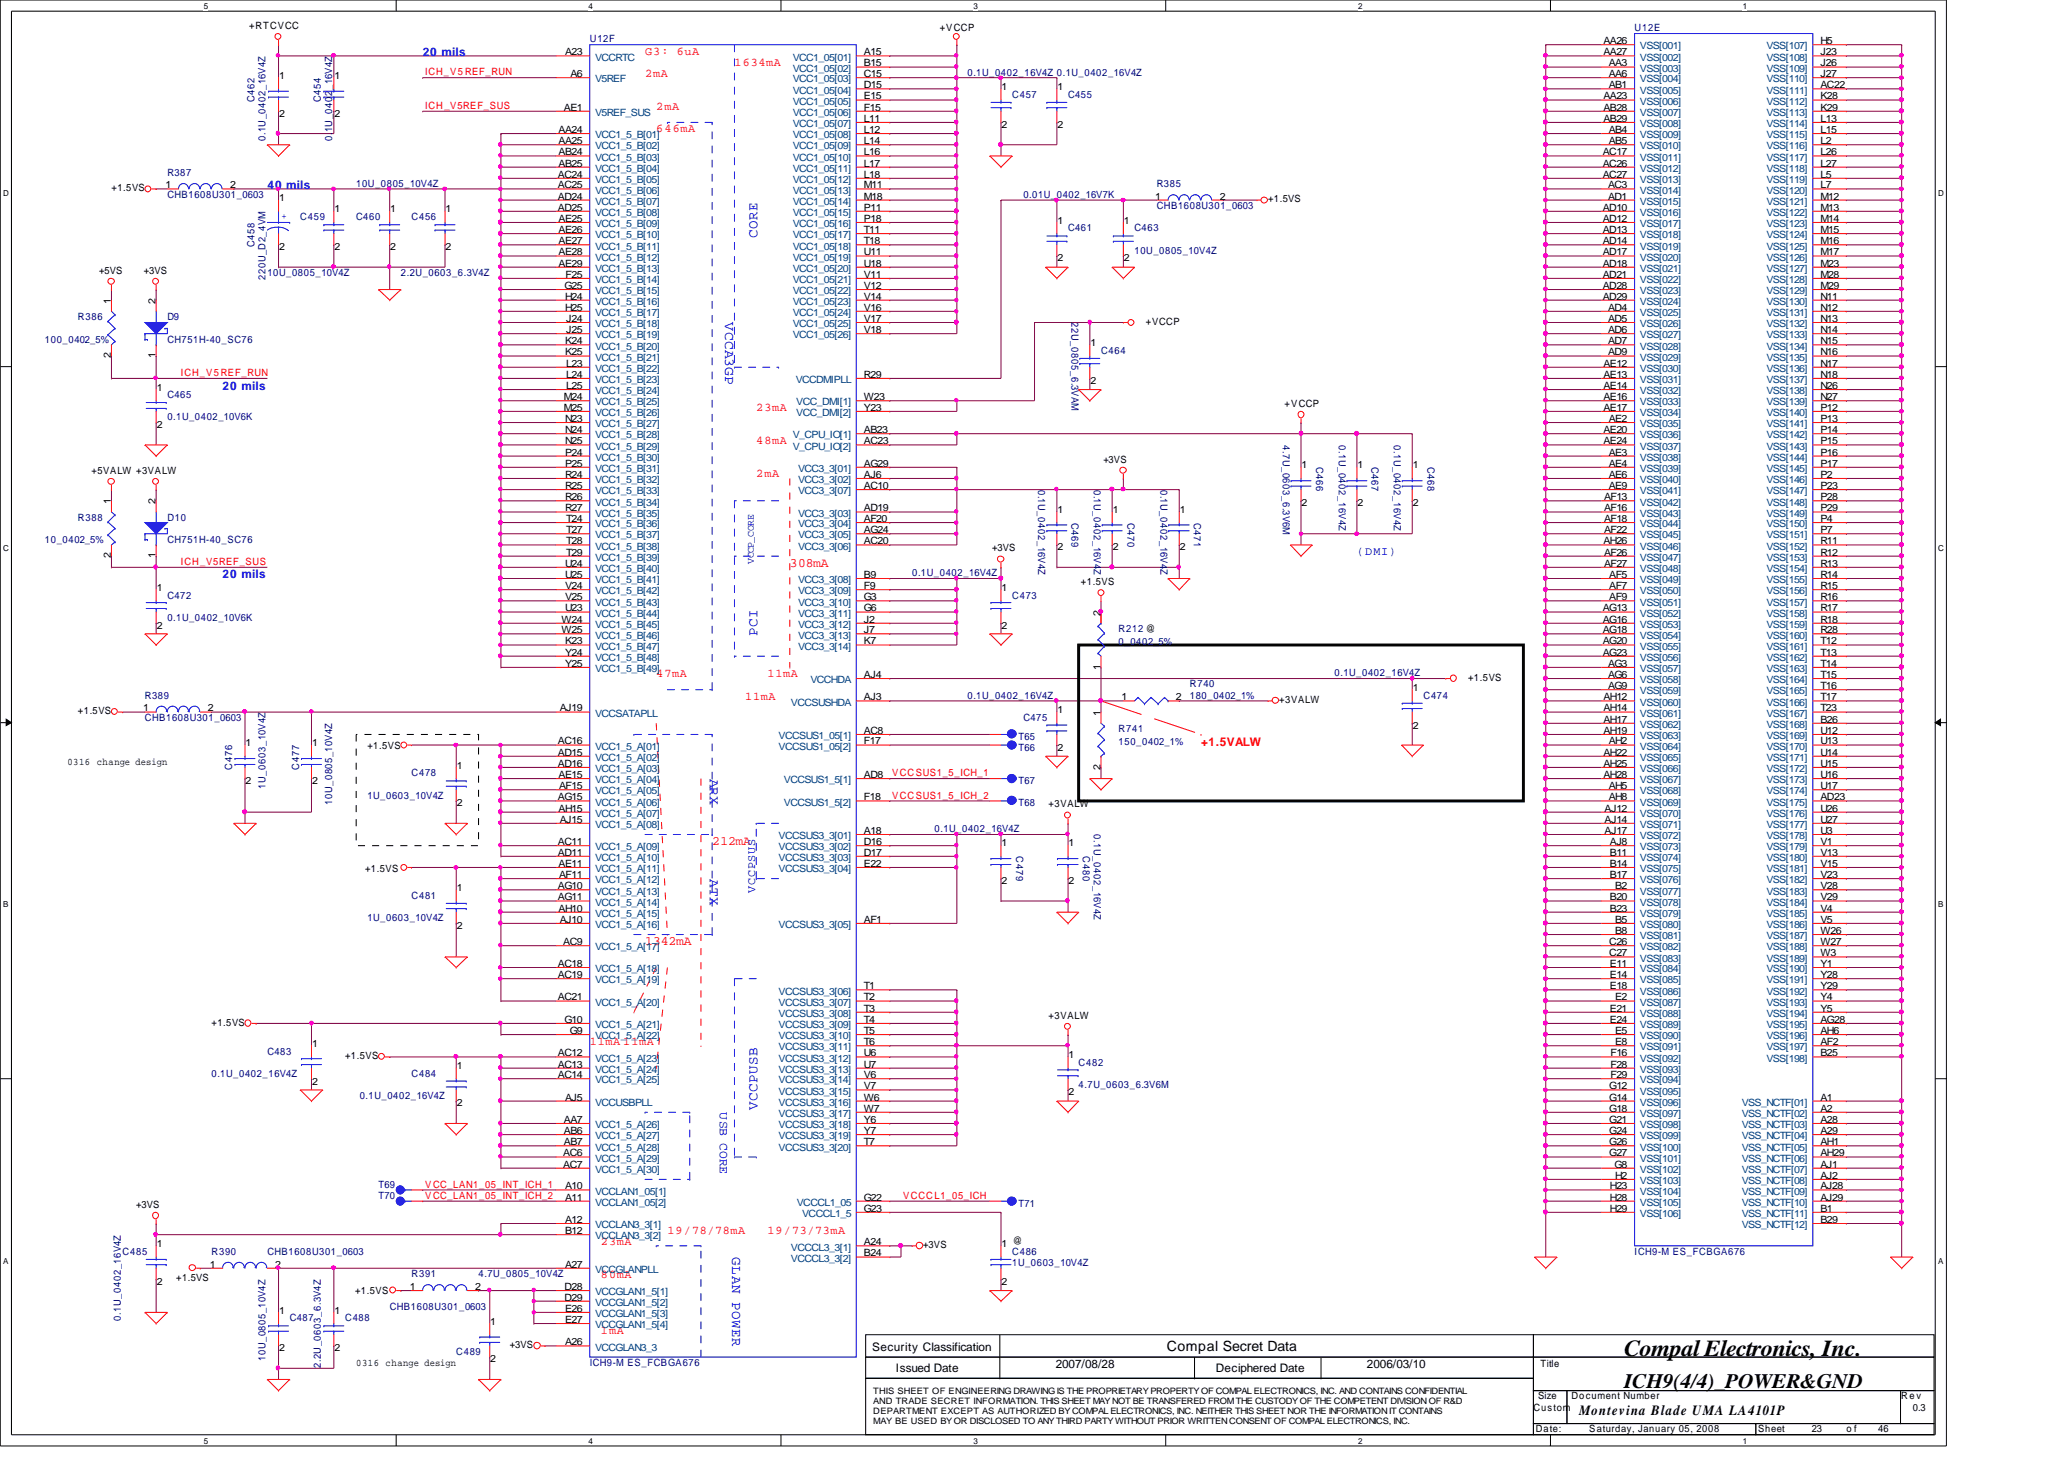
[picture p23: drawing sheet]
<svg xmlns="http://www.w3.org/2000/svg" width="297mm" height="210mm" viewBox="0 0 297 210" stroke-linecap="round" stroke-linejoin="round" font-family="sans-serif">
<defs><g id="words">
<text font-size="3.3" x="233.7" y="195.1">Compal Electronics, Inc.</text>
<text font-size="3" x="233.7" y="199.6">ICH9(4/4)_POWER&amp;GND</text>
<g font-size="2" fill="#00f">
<text x="109" y="34.3" transform="rotate(-90 109 34.3)">CORE</text>
<text x="104.3" y="46.4" transform="rotate(90 104.3 46.4)">VCCA3GP</text>
<text x="109" y="91.5" transform="rotate(-90 109 91.5)">PCI</text>
<text x="102.1" y="112" transform="rotate(90 102.1 112)">ARX</text>
<text x="102.1" y="126.4" transform="rotate(90 102.1 126.4)">ATX</text>
<text x="109" y="159.7" transform="rotate(-90 109 159.7)">VCCPUSB</text>
<text x="105.4" y="180.8" transform="rotate(90 105.4 180.8)">GLAN POWER</text>
</g>
<g font-size="2">
<text x="167.9" y="194.3">Compal Secret Data</text>
<text x="227.3" y="203.5">Montevina Blade UMA LA4101P</text>
</g>
<g font-size="1.9" fill="#f00">
<text x="113.7" y="81.5">308mA</text>
<text x="102.5" y="121.6">212mA</text>
<text x="92.8" y="136">1342mA</text>
</g>
<text font-size="1.9" fill="#00f" x="103.6" y="160" transform="rotate(90 103.6 160)">USB CORE</text>
<g font-size="1.7" fill="#00f">
<text x="60.8" y="8">20 mils</text>
<text x="38.5" y="27.3">40 mils</text>
<text x="32" y="56">20 mils</text>
<text x="32" y="83.2">20 mils</text>
<text x="195.3" y="79.8">(DMI)</text>
<text x="108.7" y="128.5" transform="rotate(-90 108.7 128.5)">VCCPSUS</text>
</g>
<g font-size="1.7" fill="#f00">
<text x="92.8" y="11.1">2mA</text>
<text x="92.8" y="7.9">G3: 6uA</text>
<text x="105.7" y="9.5">1634mA</text>
<text x="94.4" y="15.8">2mA</text>
<text x="94.4" y="19">646mA</text>
<text x="108.8" y="59.1">23mA</text>
<text x="108.8" y="63.8">48mA</text>
<text x="108.8" y="68.7">2mA</text>
<text x="94.4" y="97.5">47mA</text>
<text x="107.2" y="100.7">11mA</text>
<text x="110.4" y="97.5">11mA</text>
<text x="172.8" y="107.3">+1.5VALW</text>
<text x="84.9" y="150.3">11mA 11mA</text>
<text x="86.5" y="179.1">23mA</text>
<text x="96.1" y="177.5">19/78/78mA</text>
<text x="110.4" y="177.5">19/73/73mA</text>
<text x="86.5" y="183.9">80mA</text>
<text x="86.5" y="191.9">1mA</text>
</g>
<g font-size="1.7">
<text x="125.5" y="194.3">Security Classification</text>
<text x="128.9" y="197.4">Issued Date</text>
<text x="151.9" y="196.8">2007/08/28</text>
<text x="175" y="197.4">Deciphered Date</text>
<text x="196.7" y="196.8">2006/03/10</text>
</g>
<g font-size="1.4">
<text x="35.9" y="4.1">+RTCVCC</text>
<text x="135.3" y="4.5">+VCCP</text>
<text x="40.2" y="11.3">1</text>
<text x="48.1" y="11.3">1</text>
<text x="81.3" y="8">A23</text>
<text x="82.1" y="11.1">A6</text>
<text x="124.3" y="8">A15</text>
<text x="124.3" y="9.6">B15</text>
<text x="124.3" y="11.1">C15</text>
<text x="230.8" y="6.3">AA26</text>
<text x="230.8" y="8">AA27</text>
<text x="231.5" y="9.6">AA3</text>
<text x="231.5" y="11.1">AA6</text>
<text x="262" y="6.3">H5</text>
<text x="262" y="8">J23</text>
<text x="262" y="9.6">J26</text>
<text x="262" y="11.1">J27</text>
<text x="40.2" y="16.8">2</text>
<text x="48.1" y="16.8">2</text>
<text x="81.1" y="15.9">AE1</text>
<text x="124.3" y="12.7">D15</text>
<text x="124.3" y="14.3">E15</text>
<text x="124.3" y="15.9">F15</text>
<text x="124.3" y="17.5">L11</text>
<text x="144.1" y="13">1</text>
<text x="152.2" y="13">1</text>
<text x="230.8" y="14.3">AA23</text>
<text x="230.8" y="15.9">AB28</text>
<text x="230.8" y="17.5">AB29</text>
<text x="231.5" y="12.7">AB1</text>
<text x="262" y="12.7">AC22</text>
<text x="262" y="14.3">K28</text>
<text x="262" y="15.9">K29</text>
<text x="262" y="17.5">L13</text>
<text x="80.4" y="19.1">AA24</text>
<text x="80.4" y="20.7">AA25</text>
<text x="80.4" y="22.4">AB24</text>
<text x="80.4" y="24">AB25</text>
<text x="124.3" y="19.1">L12</text>
<text x="124.3" y="20.7">L14</text>
<text x="124.3" y="22.4">L16</text>
<text x="124.3" y="24">L17</text>
<text x="144.1" y="18.4">2</text>
<text x="152.2" y="18.4">2</text>
<text x="230.7" y="22.4">AC17</text>
<text x="230.7" y="24">AC26</text>
<text x="231.5" y="19.1">AB4</text>
<text x="231.5" y="20.7">AB5</text>
<text x="262" y="19.1">L15</text>
<text x="262" y="20.7">L2</text>
<text x="262" y="22.4">L26</text>
<text x="262" y="24">L27</text>
<text x="16" y="27.5">+1.5VS</text>
<text x="23.8" y="27.1">1</text>
<text x="33.1" y="27.1">2</text>
<text x="40.2" y="29">1</text>
<text x="80.3" y="25.6">AC24</text>
<text x="80.3" y="27.1">AC25</text>
<text x="80.3" y="28.7">AD24</text>
<text x="124.3" y="25.6">L18</text>
<text x="124.3" y="27.1">M11</text>
<text x="124.3" y="28.7">M18</text>
<text x="166.2" y="28.7">1</text>
<text x="175.6" y="28.7">2</text>
<text x="182.5" y="29.1">+1.5VS</text>
<text x="230.7" y="25.6">AC27</text>
<text x="231.4" y="27.1">AC3</text>
<text x="231.4" y="28.7">AD1</text>
<text x="262" y="25.6">L5</text>
<text x="262" y="27.1">L7</text>
<text x="262" y="28.7">M12</text>
<text x="40.2" y="36">2</text>
<text x="48.1" y="30.6">1</text>
<text x="48.1" y="36">2</text>
<text x="56.2" y="30.6">1</text>
<text x="56.2" y="36">2</text>
<text x="64.1" y="30.6">1</text>
<text x="64.1" y="36">2</text>
<text x="80.3" y="30.3">AD25</text>
<text x="80.4" y="31.9">AE25</text>
<text x="80.4" y="33.5">AE26</text>
<text x="80.4" y="35.1">AE27</text>
<text x="124.3" y="30.3">P11</text>
<text x="124.3" y="31.9">P18</text>
<text x="124.3" y="33.5">T11</text>
<text x="124.3" y="35.1">T18</text>
<text x="152.2" y="32.2">1</text>
<text x="161.8" y="32.2">1</text>
<text x="230.7" y="30.3">AD10</text>
<text x="230.7" y="31.9">AD12</text>
<text x="230.7" y="33.5">AD13</text>
<text x="230.7" y="35.1">AD14</text>
<text x="262" y="30.3">M13</text>
<text x="262" y="31.9">M14</text>
<text x="262" y="33.5">M15</text>
<text x="262" y="35.1">M16</text>
<text x="14.3" y="39.4">+5VS</text>
<text x="20.7" y="39.4">+3VS</text>
<text x="80.4" y="36.7">AE28</text>
<text x="80.4" y="38.4">AE29</text>
<text x="81.2" y="41.6">G25</text>
<text x="81.4" y="40">F25</text>
<text x="124.3" y="36.7">U11</text>
<text x="124.3" y="38.4">U18</text>
<text x="124.3" y="40">V11</text>
<text x="124.3" y="41.6">V12</text>
<text x="152.2" y="37.6">2</text>
<text x="161.8" y="37.6">2</text>
<text x="230.7" y="36.7">AD17</text>
<text x="230.7" y="38.4">AD18</text>
<text x="230.7" y="40">AD21</text>
<text x="230.7" y="41.6">AD28</text>
<text x="262" y="36.7">M17</text>
<text x="262" y="38.4">M23</text>
<text x="262" y="40">M28</text>
<text x="262" y="41.6">M29</text>
<text x="16" y="43.7" transform="rotate(-90 16 43.7)">1</text>
<text x="22.4" y="43.7" transform="rotate(-90 22.4 43.7)">2</text>
<text x="81.3" y="43.1">H24</text>
<text x="81.3" y="44.7">H25</text>
<text x="81.5" y="46.3">J24</text>
<text x="81.5" y="47.9">J25</text>
<text x="124.3" y="43.1">V14</text>
<text x="124.3" y="44.7">V16</text>
<text x="124.3" y="46.3">V17</text>
<text x="124.3" y="47.9">V18</text>
<text x="164.9" y="46.7">+VCCP</text>
<text x="230.7" y="43.1">AD29</text>
<text x="231.4" y="44.7">AD4</text>
<text x="231.4" y="46.3">AD5</text>
<text x="231.4" y="47.9">AD6</text>
<text x="262" y="43.1">N11</text>
<text x="262" y="44.7">N12</text>
<text x="262" y="46.3">N13</text>
<text x="262" y="47.9">N14</text>
<text x="16" y="51.6" transform="rotate(-90 16 51.6)">2</text>
<text x="22.4" y="51.6" transform="rotate(-90 22.4 51.6)">1</text>
<text x="81.3" y="49.5">K24</text>
<text x="81.3" y="51.1">K25</text>
<text x="81.5" y="52.7">L23</text>
<text x="156.9" y="49.8">1</text>
<text x="230.8" y="52.7">AE12</text>
<text x="231.4" y="49.5">AD7</text>
<text x="231.4" y="51.1">AD9</text>
<text x="262" y="49.5">N15</text>
<text x="262" y="51.1">N16</text>
<text x="262" y="52.7">N17</text>
<text x="22.6" y="56.2">1</text>
<text x="81.1" y="57.6">M24</text>
<text x="81.1" y="59.1">M25</text>
<text x="81.5" y="54.4">L24</text>
<text x="81.5" y="56">L25</text>
<text x="124.3" y="54.4">R29</text>
<text x="124.3" y="57.6">W23</text>
<text x="124.3" y="59.1">Y23</text>
<text x="156.9" y="55.2">2</text>
<text x="184.9" y="58.6">+VCCP</text>
<text x="230.8" y="54.4">AE13</text>
<text x="230.8" y="56">AE14</text>
<text x="230.8" y="57.6">AE16</text>
<text x="230.8" y="59.1">AE17</text>
<text x="262" y="54.4">N18</text>
<text x="262" y="56">N26</text>
<text x="262" y="57.6">N27</text>
<text x="262" y="59.1">P12</text>
<text x="22.6" y="61.6">2</text>
<text x="81.3" y="60.7">N23</text>
<text x="81.3" y="62.3">N24</text>
<text x="81.3" y="63.9">N25</text>
<text x="81.3" y="65.5">P24</text>
<text x="124.3" y="62.3">AB23</text>
<text x="124.3" y="63.9">AC23</text>
<text x="230.8" y="62.3">AE20</text>
<text x="230.8" y="63.9">AE24</text>
<text x="231.5" y="60.7">AE2</text>
<text x="231.5" y="65.5">AE3</text>
<text x="262" y="60.7">P13</text>
<text x="262" y="62.3">P14</text>
<text x="262" y="63.9">P15</text>
<text x="262" y="65.5">P16</text>
<text x="13.2" y="68.2">+5VALW +3VALW</text>
<text x="81.3" y="67.1">P25</text>
<text x="81.3" y="68.7">R24</text>
<text x="81.3" y="70.4">R25</text>
<text x="81.3" y="72">R26</text>
<text x="124.3" y="67.1">AG29</text>
<text x="124.3" y="68.7">AJ6</text>
<text x="124.3" y="70.4">AC10</text>
<text x="158.8" y="66.5">+3VS</text>
<text x="187.3" y="67.4">1</text>
<text x="195.4" y="67.4">1</text>
<text x="203.3" y="67.4">1</text>
<text x="230.8" y="72">AF13</text>
<text x="231.5" y="67.1">AE4</text>
<text x="231.5" y="68.7">AE6</text>
<text x="231.5" y="70.4">AE9</text>
<text x="262" y="67.1">P17</text>
<text x="262" y="68.7">P2</text>
<text x="262" y="70.4">P23</text>
<text x="262" y="72">P28</text>
<text x="16" y="72.6" transform="rotate(-90 16 72.6)">1</text>
<text x="22.4" y="72.6" transform="rotate(-90 22.4 72.6)">2</text>
<text x="81.3" y="73.6">R27</text>
<text x="81.5" y="75.1">T24</text>
<text x="81.5" y="76.7">T27</text>
<text x="124.3" y="73.6">AD19</text>
<text x="124.3" y="75.1">AF20</text>
<text x="124.3" y="76.7">AG24</text>
<text x="152.2" y="73.7">1</text>
<text x="160.1" y="73.7">1</text>
<text x="169.8" y="73.7">1</text>
<text x="187.3" y="72.8">2</text>
<text x="195.4" y="72.8">2</text>
<text x="203.3" y="72.8">2</text>
<text x="230.8" y="73.6">AF16</text>
<text x="230.8" y="75.1">AF18</text>
<text x="230.8" y="76.7">AF22</text>
<text x="262" y="73.6">P29</text>
<text x="262" y="75.1">P4</text>
<text x="262" y="76.7">P7</text>
<text x="16" y="80.3" transform="rotate(-90 16 80.3)">2</text>
<text x="22.4" y="80.3" transform="rotate(-90 22.4 80.3)">1</text>
<text x="81.3" y="81.5">U24</text>
<text x="81.3" y="83.1">U25</text>
<text x="81.5" y="78.3">T28</text>
<text x="81.5" y="79.9">T29</text>
<text x="124.3" y="78.3">AC20</text>
<text x="124.3" y="83.1">B9</text>
<text x="142.8" y="79.3">+3VS</text>
<text x="152.2" y="79.2">2</text>
<text x="160.1" y="79.2">2</text>
<text x="169.8" y="79.2">2</text>
<text x="230.8" y="78.3">AH26</text>
<text x="230.8" y="79.9">AF26</text>
<text x="230.8" y="81.5">AF27</text>
<text x="231.6" y="83.1">AF5</text>
<text x="262" y="78.3">R11</text>
<text x="262" y="79.9">R12</text>
<text x="262" y="81.5">R13</text>
<text x="262" y="83.1">R14</text>
<text x="22.6" y="85">1</text>
<text x="80.8" y="89.6">W24</text>
<text x="81.3" y="84.8">V24</text>
<text x="81.3" y="86.4">V25</text>
<text x="81.3" y="88">U23</text>
<text x="124.3" y="84.8">F9</text>
<text x="124.3" y="86.4">G3</text>
<text x="124.3" y="88">G6</text>
<text x="124.3" y="89.6">J2</text>
<text x="144.1" y="85">1</text>
<text x="155.6" y="84.2">+1.5VS</text>
<text x="158.4" y="88.6" transform="rotate(-90 158.4 88.6)">2</text>
<text x="230.7" y="88">AG13</text>
<text x="230.7" y="89.6">AG16</text>
<text x="231.6" y="84.8">AF7</text>
<text x="231.6" y="86.4">AF9</text>
<text x="262" y="84.8">R15</text>
<text x="262" y="86.4">R16</text>
<text x="262" y="88">R17</text>
<text x="262" y="89.6">R18</text>
<text x="22.6" y="90.4">2</text>
<text x="80.8" y="91.1">W25</text>
<text x="81.3" y="92.7">K23</text>
<text x="81.3" y="94.3">Y24</text>
<text x="81.3" y="95.9">Y25</text>
<text x="124.3" y="91.1">J7</text>
<text x="124.3" y="92.7">K7</text>
<text x="144.1" y="90.4">2</text>
<text x="230.7" y="91.1">AG18</text>
<text x="230.7" y="92.7">AG20</text>
<text x="230.7" y="94.3">AG23</text>
<text x="231.4" y="95.9">AG3</text>
<text x="262" y="91.1">R28</text>
<text x="262" y="92.7">T12</text>
<text x="262" y="94.3">T13</text>
<text x="262" y="95.9">T14</text>
<text x="124.3" y="97.5">AJ4</text>
<text x="124.3" y="100.8">AJ3</text>
<text x="158.4" y="96.4" transform="rotate(-90 158.4 96.4)">1</text>
<text x="161.4" y="100.8">1</text>
<text x="169.2" y="100.8">2</text>
<text x="184.1" y="101.1">+3VALW</text>
<text x="203.3" y="99.4">1</text>
<text x="211.3" y="98">+1.5VS</text>
<text x="230.8" y="100.8">AH12</text>
<text x="231.4" y="97.5">AG6</text>
<text x="231.4" y="99.1">AG9</text>
<text x="262" y="97.5">T15</text>
<text x="262" y="99.1">T16</text>
<text x="262" y="100.8">T17</text>
<text x="11.2" y="102.7">+1.5VS</text>
<text x="20.6" y="102.4">1</text>
<text x="29.9" y="102.4">2</text>
<text x="35.3" y="107.4">1</text>
<text x="44.9" y="107.4">1</text>
<text x="52.9" y="107.7">+1.5VS</text>
<text x="80.3" y="107.1">AC16</text>
<text x="80.6" y="102.4">AJ19</text>
<text x="124.3" y="105.6">AC8</text>
<text x="124.3" y="107.1">F17</text>
<text x="152.2" y="102.6">1</text>
<text x="158.4" y="103" transform="rotate(-90 158.4 103)">1</text>
<text x="203.3" y="104.8">2</text>
<text x="230.8" y="102.4">AH14</text>
<text x="230.8" y="104">AH17</text>
<text x="230.8" y="105.6">AH19</text>
<text x="231.5" y="107.1">AH2</text>
<text x="262" y="102.4">T23</text>
<text x="262" y="104">B26</text>
<text x="262" y="105.6">U12</text>
<text x="262" y="107.1">U13</text>
<text x="9.7" y="110.1">0316 change design</text>
<text x="35.3" y="112.8">2</text>
<text x="44.9" y="112.8">2</text>
<text x="65.7" y="110.6">1</text>
<text x="80.3" y="108.7">AD15</text>
<text x="80.3" y="110.3">AD16</text>
<text x="80.4" y="111.9">AE15</text>
<text x="80.5" y="113.5">AF15</text>
<text x="124.3" y="111.9">AD8</text>
<text x="152.2" y="108">2</text>
<text x="158.4" y="110.7" transform="rotate(-90 158.4 110.7)">2</text>
<text x="230.8" y="108.7">AH22</text>
<text x="230.8" y="110.3">AH25</text>
<text x="230.8" y="111.9">AH28</text>
<text x="231.5" y="113.5">AH5</text>
<text x="262" y="108.7">U14</text>
<text x="262" y="110.3">U15</text>
<text x="262" y="111.9">U16</text>
<text x="262" y="113.5">U17</text>
<text x="65.7" y="116">2</text>
<text x="80.3" y="115.1">AG15</text>
<text x="80.4" y="116.8">AH15</text>
<text x="80.6" y="118.4">AJ15</text>
<text x="124.3" y="115.1">F18</text>
<text x="124.3" y="120">A18</text>
<text x="150.9" y="116.2">+3VALW</text>
<text x="230.9" y="116.8">AJ12</text>
<text x="230.9" y="118.4">AJ14</text>
<text x="230.9" y="120">AJ17</text>
<text x="231.5" y="115.1">AH8</text>
<text x="262" y="115.1">AD23</text>
<text x="262" y="116.8">U26</text>
<text x="262" y="118.4">U27</text>
<text x="262" y="120">U3</text>
<text x="52.5" y="125.5">+1.5VS</text>
<text x="80.3" y="121.6">AC11</text>
<text x="80.3" y="123.1">AD11</text>
<text x="80.4" y="124.7">AE11</text>
<text x="124.3" y="121.6">D16</text>
<text x="124.3" y="123.1">D17</text>
<text x="124.3" y="124.7">E22</text>
<text x="144.1" y="121.8">1</text>
<text x="153.8" y="121.8">1</text>
<text x="231.7" y="121.6">AJ8</text>
<text x="231.7" y="123.1">B11</text>
<text x="231.7" y="124.7">B14</text>
<text x="262" y="121.6">V1</text>
<text x="262" y="123.1">V13</text>
<text x="262" y="124.7">V15</text>
<text x="65.7" y="128.2">1</text>
<text x="80.3" y="127.9">AG10</text>
<text x="80.3" y="129.5">AG11</text>
<text x="80.4" y="131.1">AH10</text>
<text x="80.5" y="126.3">AF11</text>
<text x="144.1" y="127.2">2</text>
<text x="153.8" y="127.2">2</text>
<text x="231.7" y="126.3">B17</text>
<text x="231.7" y="129.5">B20</text>
<text x="231.7" y="131.1">B23</text>
<text x="232.4" y="127.9">B2</text>
<text x="262" y="126.3">V23</text>
<text x="262" y="127.9">V28</text>
<text x="262" y="129.5">V29</text>
<text x="262" y="131.1">V4</text>
<text x="65.7" y="133.6">2</text>
<text x="80.6" y="132.8">AJ10</text>
<text x="81.1" y="136">AC9</text>
<text x="124.3" y="132.8">AF1</text>
<text x="231.6" y="136">C26</text>
<text x="231.6" y="137.6">C27</text>
<text x="232.4" y="132.8">B5</text>
<text x="232.4" y="134.4">B8</text>
<text x="262" y="132.8">V5</text>
<text x="262" y="134.4">W26</text>
<text x="262" y="136">W27</text>
<text x="262" y="137.6">W3</text>
<text x="80.3" y="139.1">AC18</text>
<text x="80.3" y="140.7">AC19</text>
<text x="80.3" y="143.9">AC21</text>
<text x="124.3" y="142.3">T1</text>
<text x="124.3" y="143.9">T2</text>
<text x="231.7" y="139.1">E11</text>
<text x="231.7" y="140.7">E14</text>
<text x="231.7" y="142.3">E18</text>
<text x="232.4" y="143.9">E2</text>
<text x="262" y="139.1">Y1</text>
<text x="262" y="140.7">Y28</text>
<text x="262" y="142.3">Y29</text>
<text x="262" y="143.9">Y4</text>
<text x="30.4" y="147.6">+1.5VS</text>
<text x="81.2" y="147.2">G10</text>
<text x="82" y="148.8">G9</text>
<text x="124.3" y="145.5">T3</text>
<text x="124.3" y="147.2">T4</text>
<text x="124.3" y="148.8">T5</text>
<text x="150.9" y="146.6">+3VALW</text>
<text x="231.7" y="145.5">E21</text>
<text x="231.7" y="147.2">E24</text>
<text x="232.4" y="148.8">E5</text>
<text x="262" y="145.5">Y5</text>
<text x="262" y="147.2">AG28</text>
<text x="262" y="148.8">AH6</text>
<text x="44.9" y="150.6">1</text>
<text x="49.7" y="152.3">+1.5VS</text>
<text x="65.7" y="153.8">1</text>
<text x="80.3" y="152">AC12</text>
<text x="80.3" y="153.6">AC13</text>
<text x="80.3" y="155.1">AC14</text>
<text x="124.3" y="150.4">T6</text>
<text x="124.3" y="152">U6</text>
<text x="124.3" y="153.6">U7</text>
<text x="124.3" y="155.1">V6</text>
<text x="153.8" y="152.2">1</text>
<text x="231.8" y="152">F16</text>
<text x="231.8" y="153.6">F28</text>
<text x="231.8" y="155.1">F29</text>
<text x="232.4" y="150.4">E8</text>
<text x="262" y="150.4">AF2</text>
<text x="262" y="152">B25</text>
<text x="44.9" y="156">2</text>
<text x="65.7" y="159.2">2</text>
<text x="81.1" y="161.5">AA7</text>
<text x="81.3" y="158.3">AJ5</text>
<text x="124.3" y="156.7">V7</text>
<text x="124.3" y="158.3">W6</text>
<text x="124.3" y="159.9">W7</text>
<text x="124.3" y="161.5">Y6</text>
<text x="153.8" y="157.6">2</text>
<text x="231.6" y="156.7">G12</text>
<text x="231.6" y="158.3">G14</text>
<text x="231.6" y="159.9">G18</text>
<text x="231.6" y="161.5">G21</text>
<text x="262" y="158.3">A1</text>
<text x="262" y="159.9">A2</text>
<text x="262" y="161.5">A28</text>
<text x="81.1" y="166.4">AC6</text>
<text x="81.1" y="168">AC7</text>
<text x="81.1" y="163.2">AB6</text>
<text x="81.1" y="164.8">AB7</text>
<text x="124.3" y="163.2">Y7</text>
<text x="124.3" y="164.8">T7</text>
<text x="231.6" y="163.2">G24</text>
<text x="231.6" y="164.8">G26</text>
<text x="231.6" y="166.4">G27</text>
<text x="232.4" y="168">G8</text>
<text x="262" y="163.2">A29</text>
<text x="262" y="164.8">AH1</text>
<text x="262" y="166.4">AH29</text>
<text x="262" y="168">AJ1</text>
<text x="19.6" y="173.8">+3VS</text>
<text x="81.3" y="171.1">A10</text>
<text x="81.3" y="172.7">A11</text>
<text x="124.3" y="172.7">G22</text>
<text x="231.7" y="171.1">H23</text>
<text x="231.7" y="172.7">H28</text>
<text x="232.4" y="169.6">H2</text>
<text x="262" y="169.6">AJ2</text>
<text x="262" y="171.1">AJ28</text>
<text x="262" y="172.7">AJ29</text>
<text x="22.6" y="179.4">1</text>
<text x="81.3" y="175.9">A12</text>
<text x="81.3" y="177.5">B12</text>
<text x="124.3" y="174.3">G23</text>
<text x="124.3" y="179.2">A24</text>
<text x="132.9" y="179.6">+3VS</text>
<text x="144.1" y="179.4">1</text>
<text x="145.7" y="178.9">@</text>
<text x="231.7" y="174.3">H29</text>
<text x="262" y="174.3">B1</text>
<text x="262" y="175.9">B29</text>
<text x="22.6" y="184.8">2</text>
<text x="25.4" y="184.3">+1.5VS</text>
<text x="30.2" y="182.4">1</text>
<text x="39.6" y="182.4">2</text>
<text x="59" y="185.6">1</text>
<text x="68.4" y="185.6">2</text>
<text x="81.2" y="185.6">D28</text>
<text x="81.3" y="182.4">A27</text>
<text x="124.3" y="180.8">B24</text>
<text x="144.1" y="184.8">2</text>
<text x="40.2" y="189">1</text>
<text x="48.1" y="189">1</text>
<text x="51.1" y="186.1">+1.5VS</text>
<text x="70.6" y="190.6">1</text>
<text x="81.2" y="187.1">D29</text>
<text x="81.3" y="188.7">E26</text>
<text x="81.3" y="190.3">E27</text>
<text x="40.2" y="194.4">2</text>
<text x="48.1" y="194.4">2</text>
<text x="51.3" y="196.5">0316 change design</text>
<text x="70.6" y="196">2</text>
<text x="73.4" y="194">+3VS</text>
<text x="81.3" y="193.5">A26</text>
<text x="221.7" y="196.7">Title</text>
<text x="220.7" y="202.9">Custom</text>
<text x="221.4" y="201.3">Size</text>
<text x="226.2" y="201.3">Document Number</text>
<text x="273.6" y="201.3">Re v</text>
<text x="275.3" y="202.9">0.3</text>
<text x="221" y="206.1">Date:</text>
<text x="228.7" y="206.1">Saturday, January 05, 2008</text>
<text x="253" y="206.1">Sheet</text>
<text x="260.7" y="206.1">23</text>
<text x="265.7" y="206.1">o f</text>
<text x="270.3" y="206.1">46</text>
</g>
<g font-size="1.4" fill="#000080">
<text x="235.2" y="4.5">U12E</text>
<text x="84.9" y="6.1">U12F</text>
<text x="139.2" y="10.9">0.1U_0402_16V4Z 0.1U_0402_16V4Z</text>
<text x="36.6" y="14.7" transform="rotate(-90 36.6 14.7)">C462</text>
<text x="46.2" y="14.7" transform="rotate(-90 46.2 14.7)">C454</text>
<text x="145.7" y="14.1">C457</text>
<text x="153.7" y="14.1">C455</text>
<text x="38.2" y="20.3" transform="rotate(-90 38.2 20.3)">0.1U_0402_16V4Z</text>
<text x="47.8" y="20.3" transform="rotate(-90 47.8 20.3)">0.1U_0402_16V4Z</text>
<text x="24.1" y="25.3">R387</text>
<text x="24.1" y="28.4">CHB1608U301_0603</text>
<text x="51.3" y="26.9">10U_0805_10V4Z</text>
<text x="147.3" y="28.4">0.01U_0402_16V7K</text>
<text x="166.5" y="26.9">R385</text>
<text x="36.6" y="35.6" transform="rotate(-90 36.6 35.6)">C458</text>
<text x="43.2" y="31.7">C459</text>
<text x="51.3" y="31.7">C460</text>
<text x="59.2" y="31.7">C456</text>
<text x="153.7" y="33.3">C461</text>
<text x="163.3" y="33.3">C463</text>
<text x="166.5" y="30.1">CHB1608U301_0603</text>
<text x="38.2" y="40.3" transform="rotate(-90 38.2 40.3)">220U_D2_4VM</text>
<text x="38.5" y="39.7">10U_0805_10V4Z</text>
<text x="57.7" y="39.7">2.2U_0603_6.3V4Z</text>
<text x="163.3" y="36.5">10U_0805_10V4Z</text>
<text x="11.2" y="46.1">R386</text>
<text x="24.1" y="46.1">D9</text>
<text x="154.2" y="46.4" transform="rotate(90 154.2 46.4)">22U_0805_6.3VAM</text>
<text x="6.5" y="49.3">100_0402_5%</text>
<text x="24.1" y="49.3">CH751H-40_SC76</text>
<text x="158.4" y="50.9">C464</text>
<text x="24.1" y="57.3">C465</text>
<text x="24.1" y="60.5">0.1U_0402_10V6K</text>
<text x="184.6" y="64" transform="rotate(90 184.6 64)">4.7U_0603_6.3V6M</text>
<text x="192.7" y="64" transform="rotate(90 192.7 64)">0.1U_0402_16V4Z</text>
<text x="200.6" y="64" transform="rotate(90 200.6 64)">0.1U_0402_16V4Z</text>
<text x="149.4" y="70.4" transform="rotate(90 149.4 70.4)">0.1U_0402_16V4Z</text>
<text x="157.4" y="70.4" transform="rotate(90 157.4 70.4)">0.1U_0402_16V4Z</text>
<text x="167" y="70.4" transform="rotate(90 167 70.4)">0.1U_0402_16V4Z</text>
<text x="189.4" y="67.2" transform="rotate(90 189.4 67.2)">C466</text>
<text x="197.4" y="67.2" transform="rotate(90 197.4 67.2)">C467</text>
<text x="205.4" y="67.2" transform="rotate(90 205.4 67.2)">C468</text>
<text x="11.2" y="74.9">R388</text>
<text x="24.1" y="74.9">D10</text>
<text x="154.2" y="75.2" transform="rotate(90 154.2 75.2)">C469</text>
<text x="162.3" y="75.2" transform="rotate(90 162.3 75.2)">C470</text>
<text x="171.8" y="75.2" transform="rotate(90 171.8 75.2)">C471</text>
<text x="6.5" y="78.1">10_0402_5%</text>
<text x="24.1" y="78.1">CH751H-40_SC76</text>
<text x="131.3" y="82.9">0.1U_0402_16V4Z</text>
<text x="24.1" y="86.1">C472</text>
<text x="24.1" y="89.3">0.1U_0402_10V6K</text>
<text x="145.7" y="86.1">C473</text>
<text x="161" y="90.9">R212 @</text>
<text x="161" y="92.8">0_0402_5%</text>
<text x="20.9" y="100.5">R389</text>
<text x="139.2" y="100.5">0.1U_0402_16V4Z</text>
<text x="171.2" y="98.9">R740</text>
<text x="171.2" y="100.5">180_0402_1%</text>
<text x="192.1" y="97.3">0.1U_0402_16V4Z</text>
<text x="204.8" y="100.5">C474</text>
<text x="20.9" y="103.7">CHB1608U301_0603</text>
<text x="146.6" y="106.4">T65</text>
<text x="147.3" y="103.7">C475</text>
<text x="161" y="105.3">R741</text>
<text x="161" y="107.2">150_0402_1%</text>
<text x="33.4" y="110.7" transform="rotate(-90 33.4 110.7)">C476</text>
<text x="38.2" y="113.5" transform="rotate(-90 38.2 113.5)">1U_0603_10V4Z</text>
<text x="43" y="110.7" transform="rotate(-90 43 110.7)">C477</text>
<text x="59.2" y="111.7">C478</text>
<text x="146.6" y="112.8">T67</text>
<text x="146.6" y="108">T66</text>
<text x="47.8" y="115.8" transform="rotate(-90 47.8 115.8)">10U_0805_10V4Z</text>
<text x="52.9" y="114.9">1U_0603_10V4Z</text>
<text x="134.5" y="119.7">0.1U_0402_16V4Z</text>
<text x="146.6" y="116">T68</text>
<text x="146.3" y="123.2" transform="rotate(90 146.3 123.2)">C479</text>
<text x="155.8" y="123.2" transform="rotate(90 155.8 123.2)">C480</text>
<text x="157.4" y="120.1" transform="rotate(90 157.4 120.1)">0.1U_0402_16V4Z</text>
<text x="59.2" y="129.3">C481</text>
<text x="52.9" y="132.5">1U_0603_10V4Z</text>
<text x="30.4" y="154.9">0.1U_0402_16V4Z</text>
<text x="38.5" y="151.7">C483</text>
<text x="59.2" y="154.9">C484</text>
<text x="155.2" y="153.3">C482</text>
<text x="51.8" y="158.1">0.1U_0402_16V4Z</text>
<text x="155.2" y="156.5">4.7U_0603_6.3V6M</text>
<text x="54.5" y="170.9">T69</text>
<text x="54.5" y="172.5">T70</text>
<text x="146.6" y="173.7">T71</text>
<text x="17.6" y="180.5">C485</text>
<text x="30.4" y="180.5">R390</text>
<text x="38.5" y="180.5">CHB1608U301_0603</text>
<text x="59.2" y="183.7">R391</text>
<text x="68.9" y="183.7">4.7U_0805_10V4Z</text>
<text x="145.7" y="180.5">C486</text>
<text x="145.7" y="182.1">1U_0603_10V4Z</text>
<text x="235.2" y="180.5">ICH9-M ES_FCBGA676</text>
<text x="17.4" y="190" transform="rotate(-90 17.4 190)">0.1U_0402_16V4Z</text>
<text x="41.7" y="190.1">C487</text>
<text x="49.7" y="190.1">C488</text>
<text x="56.1" y="188.5">CHB1608U301_0603</text>
<text x="38.2" y="195.8" transform="rotate(-90 38.2 195.8)">10U_0805_10V4Z</text>
<text x="46.2" y="196.8" transform="rotate(-90 46.2 196.8)">2.2U_0603_6.3V4Z</text>
<text x="65.7" y="194.9">C489</text>
<text x="84.9" y="196.5">ICH9-M ES_FCBGA676</text>
</g>
<g font-size="1.4" fill="#f00">
<text x="61.2" y="10.8">ICH_V5 REF_RUN</text>
<text x="61.2" y="15.7">ICH_V5REF_SUS</text>
<text x="26" y="54.1">ICH_V5 REF_RUN</text>
<text x="26" y="81.3">ICH_V5REF_SUS</text>
<text x="128.4" y="111.7">VCCSUS1_5_ICH_1</text>
<text x="128.4" y="114.9">VCCSUS1_5_ICH_2</text>
<text x="61.2" y="170.9">V CC_LAN1_05_INT_ICH_1</text>
<text x="61.2" y="172.5">V CC_LAN1_05_INT_ICH_2</text>
<text x="130" y="172.5">VCCCL1_05_ICH</text>
</g>
<g font-size="1.4" fill="#004080">
<text x="85.6" y="8.7">VCCRTC</text>
<text x="85.6" y="11.9">V5REF</text>
<text x="114.1" y="8.7">VCC1_05[01]</text>
<text x="114.1" y="10.3">VCC1_05[02]</text>
<text x="114.1" y="11.9">VCC1_05[03]</text>
<text x="236" y="7.1">VSS[001]</text>
<text x="236" y="8.7">VSS[002]</text>
<text x="236" y="10.3">VSS[003]</text>
<text x="236" y="11.9">VSS[004]</text>
<text x="254.2" y="7.1">VSS[107]</text>
<text x="254.2" y="8.7">VSS[108]</text>
<text x="254.2" y="10.3">VSS[109]</text>
<text x="254.2" y="11.9">VSS[110]</text>
<text x="85.6" y="16.7">V5REF_SUS</text>
<text x="114.1" y="13.5">VCC1_05[04]</text>
<text x="114.1" y="15.1">VCC1_05[05]</text>
<text x="114.1" y="16.7">VCC1_05[06]</text>
<text x="236" y="13.5">VSS[005]</text>
<text x="236" y="15.1">VSS[006]</text>
<text x="236" y="16.7">VSS[007]</text>
<text x="254.2" y="13.5">VSS[111]</text>
<text x="254.2" y="15.1">VSS[112]</text>
<text x="254.2" y="16.7">VSS[113]</text>
<text x="85.6" y="19.9">VCC1_5_B[01]</text>
<text x="85.6" y="21.5">VCC1_5_B[02]</text>
<text x="85.6" y="23.1">VCC1_5_B[03]</text>
<text x="114.1" y="18.3">VCC1_05[07]</text>
<text x="114.1" y="19.9">VCC1_05[08]</text>
<text x="114.1" y="21.5">VCC1_05[09]</text>
<text x="114.1" y="23.1">VCC1_05[10]</text>
<text x="236" y="18.3">VSS[008]</text>
<text x="236" y="19.9">VSS[009]</text>
<text x="236" y="21.5">VSS[010]</text>
<text x="236" y="23.1">VSS[011]</text>
<text x="254.2" y="18.3">VSS[114]</text>
<text x="254.2" y="19.9">VSS[115]</text>
<text x="254.2" y="21.5">VSS[116]</text>
<text x="254.2" y="23.1">VSS[117]</text>
<text x="85.6" y="24.7">VCC1_5_B[04]</text>
<text x="85.6" y="26.3">VCC1_5_B[05]</text>
<text x="85.6" y="27.9">VCC1_5_B[06]</text>
<text x="85.6" y="29.5">VCC1_5_B[07]</text>
<text x="114.1" y="24.7">VCC1_05[11]</text>
<text x="114.1" y="26.3">VCC1_05[12]</text>
<text x="114.1" y="27.9">VCC1_05[13]</text>
<text x="114.1" y="29.5">VCC1_05[14]</text>
<text x="236" y="24.7">VSS[012]</text>
<text x="236" y="26.3">VSS[013]</text>
<text x="236" y="27.9">VSS[014]</text>
<text x="236" y="29.5">VSS[015]</text>
<text x="254.2" y="24.7">VSS[118]</text>
<text x="254.2" y="26.3">VSS[119]</text>
<text x="254.2" y="27.9">VSS[120]</text>
<text x="254.2" y="29.5">VSS[121]</text>
<text x="85.6" y="31.1">VCC1_5_B[08]</text>
<text x="85.6" y="32.7">VCC1_5_B[09]</text>
<text x="85.6" y="34.3">VCC1_5_B[10]</text>
<text x="85.6" y="35.9">VCC1_5_B[11]</text>
<text x="114.1" y="31.1">VCC1_05[15]</text>
<text x="114.1" y="32.7">VCC1_05[16]</text>
<text x="114.1" y="34.3">VCC1_05[17]</text>
<text x="114.1" y="35.9">VCC1_05[18]</text>
<text x="236" y="31.1">VSS[016]</text>
<text x="236" y="32.7">VSS[017]</text>
<text x="236" y="34.3">VSS[018]</text>
<text x="236" y="35.9">VSS[019]</text>
<text x="254.2" y="31.1">VSS[122]</text>
<text x="254.2" y="32.7">VSS[123]</text>
<text x="254.2" y="34.3">VSS[124]</text>
<text x="254.2" y="35.9">VSS[125]</text>
<text x="85.6" y="37.5">VCC1_5_B[12]</text>
<text x="85.6" y="39.1">VCC1_5_B[13]</text>
<text x="85.6" y="40.7">VCC1_5_B[14]</text>
<text x="114.1" y="37.5">VCC1_05[19]</text>
<text x="114.1" y="39.1">VCC1_05[20]</text>
<text x="114.1" y="40.7">VCC1_05[21]</text>
<text x="236" y="37.5">VSS[020]</text>
<text x="236" y="39.1">VSS[021]</text>
<text x="236" y="40.7">VSS[022]</text>
<text x="254.2" y="37.5">VSS[126]</text>
<text x="254.2" y="39.1">VSS[127]</text>
<text x="254.2" y="40.7">VSS[128]</text>
<text x="85.6" y="42.3">VCC1_5_B[15]</text>
<text x="85.6" y="43.9">VCC1_5_B[16]</text>
<text x="85.6" y="45.5">VCC1_5_B[17]</text>
<text x="85.6" y="47.1">VCC1_5_B[18]</text>
<text x="114.1" y="42.3">VCC1_05[22]</text>
<text x="114.1" y="43.9">VCC1_05[23]</text>
<text x="114.1" y="45.5">VCC1_05[24]</text>
<text x="114.1" y="47.1">VCC1_05[25]</text>
<text x="236" y="42.3">VSS[023]</text>
<text x="236" y="43.9">VSS[024]</text>
<text x="236" y="45.5">VSS[025]</text>
<text x="236" y="47.1">VSS[026]</text>
<text x="254.2" y="42.3">VSS[129]</text>
<text x="254.2" y="43.9">VSS[130]</text>
<text x="254.2" y="45.5">VSS[131]</text>
<text x="254.2" y="47.1">VSS[132]</text>
<text x="85.6" y="48.7">VCC1_5_B[19]</text>
<text x="85.6" y="50.3">VCC1_5_B[20]</text>
<text x="85.6" y="51.9">VCC1_5_B[21]</text>
<text x="85.6" y="53.5">VCC1_5_B[22]</text>
<text x="114.1" y="48.7">VCC1_05[26]</text>
<text x="236" y="48.7">VSS[027]</text>
<text x="236" y="50.3">VSS[028]</text>
<text x="236" y="51.9">VSS[029]</text>
<text x="236" y="53.5">VSS[030]</text>
<text x="254.2" y="48.7">VSS[133]</text>
<text x="254.2" y="50.3">VSS[134]</text>
<text x="254.2" y="51.9">VSS[135]</text>
<text x="254.2" y="53.5">VSS[136]</text>
<text x="85.6" y="55.1">VCC1_5_B[23]</text>
<text x="85.6" y="56.7">VCC1_5_B[24]</text>
<text x="85.6" y="58.3">VCC1_5_B[25]</text>
<text x="85.6" y="59.9">VCC1_5_B[26]</text>
<text x="114.5" y="55.1">VCCDMIPLL</text>
<text x="114.6" y="58.3">VCC_DMI[1]</text>
<text x="114.6" y="59.9">VCC_DMI[2]</text>
<text x="236" y="55.1">VSS[031]</text>
<text x="236" y="56.7">VSS[032]</text>
<text x="236" y="58.3">VSS[033]</text>
<text x="236" y="59.9">VSS[034]</text>
<text x="254.2" y="55.1">VSS[137]</text>
<text x="254.2" y="56.7">VSS[138]</text>
<text x="254.2" y="58.3">VSS[139]</text>
<text x="254.2" y="59.9">VSS[140]</text>
<text x="85.6" y="61.5">VCC1_5_B[27]</text>
<text x="85.6" y="63.1">VCC1_5_B[28]</text>
<text x="85.6" y="64.7">VCC1_5_B[29]</text>
<text x="114.1" y="63.1">V_CPU_IO[1]</text>
<text x="114.1" y="64.7">V_CPU_IO[2]</text>
<text x="236" y="61.5">VSS[035]</text>
<text x="236" y="63.1">VSS[036]</text>
<text x="236" y="64.7">VSS[037]</text>
<text x="254.2" y="61.5">VSS[141]</text>
<text x="254.2" y="63.1">VSS[142]</text>
<text x="254.2" y="64.7">VSS[143]</text>
<text x="85.6" y="66.3">VCC1_5_B[30]</text>
<text x="85.6" y="67.9">VCC1_5_B[31]</text>
<text x="85.6" y="69.5">VCC1_5_B[32]</text>
<text x="85.6" y="71.1">VCC1_5_B[33]</text>
<text x="114.8" y="67.9">VCC3_3[01]</text>
<text x="114.8" y="69.5">VCC3_3[02]</text>
<text x="114.8" y="71.1">VCC3_3[07]</text>
<text x="236" y="66.3">VSS[038]</text>
<text x="236" y="67.9">VSS[039]</text>
<text x="236" y="69.5">VSS[040]</text>
<text x="236" y="71.1">VSS[041]</text>
<text x="254.2" y="66.3">VSS[144]</text>
<text x="254.2" y="67.9">VSS[145]</text>
<text x="254.2" y="69.5">VSS[146]</text>
<text x="254.2" y="71.1">VSS[147]</text>
<text x="85.6" y="72.7">VCC1_5_B[34]</text>
<text x="85.6" y="74.3">VCC1_5_B[35]</text>
<text x="85.6" y="75.9">VCC1_5_B[36]</text>
<text x="85.6" y="77.5">VCC1_5_B[37]</text>
<text x="114.8" y="74.3">VCC3_3[03]</text>
<text x="114.8" y="75.9">VCC3_3[04]</text>
<text x="114.8" y="77.5">VCC3_3[05]</text>
<text x="236" y="72.7">VSS[042]</text>
<text x="236" y="74.3">VSS[043]</text>
<text x="236" y="75.9">VSS[044]</text>
<text x="236" y="77.5">VSS[045]</text>
<text x="254.2" y="72.7">VSS[148]</text>
<text x="254.2" y="74.3">VSS[149]</text>
<text x="254.2" y="75.9">VSS[150]</text>
<text x="254.2" y="77.5">VSS[151]</text>
<text x="85.6" y="79.1">VCC1_5_B[38]</text>
<text x="85.6" y="80.7">VCC1_5_B[39]</text>
<text x="85.6" y="82.3">VCC1_5_B[40]</text>
<text x="85.6" y="83.9">VCC1_5_B[41]</text>
<text x="114.8" y="79.1">VCC3_3[06]</text>
<text x="114.8" y="83.9">VCC3_3[08]</text>
<text x="236" y="79.1">VSS[046]</text>
<text x="236" y="80.7">VSS[047]</text>
<text x="236" y="82.3">VSS[048]</text>
<text x="236" y="83.9">VSS[049]</text>
<text x="254.2" y="79.1">VSS[152]</text>
<text x="254.2" y="80.7">VSS[153]</text>
<text x="254.2" y="82.3">VSS[154]</text>
<text x="254.2" y="83.9">VSS[155]</text>
<text x="85.6" y="85.5">VCC1_5_B[42]</text>
<text x="85.6" y="87.1">VCC1_5_B[43]</text>
<text x="85.6" y="88.7">VCC1_5_B[44]</text>
<text x="114.8" y="85.5">VCC3_3[09]</text>
<text x="114.8" y="87.1">VCC3_3[10]</text>
<text x="114.8" y="88.7">VCC3_3[11]</text>
<text x="236" y="85.5">VSS[050]</text>
<text x="236" y="87.1">VSS[051]</text>
<text x="236" y="88.7">VSS[052]</text>
<text x="254.2" y="85.5">VSS[156]</text>
<text x="254.2" y="87.1">VSS[157]</text>
<text x="254.2" y="88.7">VSS[158]</text>
<text x="85.6" y="90.3">VCC1_5_B[45]</text>
<text x="85.6" y="91.9">VCC1_5_B[46]</text>
<text x="85.6" y="93.5">VCC1_5_B[47]</text>
<text x="85.6" y="95.1">VCC1_5_B[48]</text>
<text x="114.8" y="90.3">VCC3_3[12]</text>
<text x="114.8" y="91.9">VCC3_3[13]</text>
<text x="114.8" y="93.5">VCC3_3[14]</text>
<text x="236" y="90.3">VSS[053]</text>
<text x="236" y="91.9">VSS[054]</text>
<text x="236" y="93.5">VSS[055]</text>
<text x="236" y="95.1">VSS[056]</text>
<text x="254.2" y="90.3">VSS[159]</text>
<text x="254.2" y="91.9">VSS[160]</text>
<text x="254.2" y="93.5">VSS[161]</text>
<text x="254.2" y="95.1">VSS[162]</text>
<text x="85.6" y="96.7">VCC1_5_B[49]</text>
<text x="113.8" y="101.5">VCCSUSHDA</text>
<text x="116.6" y="98.3">VCCHDA</text>
<text x="236" y="96.7">VSS[057]</text>
<text x="236" y="98.3">VSS[058]</text>
<text x="236" y="99.9">VSS[059]</text>
<text x="236" y="101.5">VSS[060]</text>
<text x="254.2" y="96.7">VSS[163]</text>
<text x="254.2" y="98.3">VSS[164]</text>
<text x="254.2" y="99.9">VSS[165]</text>
<text x="254.2" y="101.5">VSS[166]</text>
<text x="85.6" y="103.1">VCCSATAPLL</text>
<text x="85.6" y="107.9">VCC1_5_A[01]</text>
<text x="112.1" y="106.3">VCCSUS1_05[1]</text>
<text x="112.1" y="107.9">VCCSUS1_05[2]</text>
<text x="236" y="103.1">VSS[061]</text>
<text x="236" y="104.7">VSS[062]</text>
<text x="236" y="106.3">VSS[063]</text>
<text x="236" y="107.9">VSS[064]</text>
<text x="254.2" y="103.1">VSS[167]</text>
<text x="254.2" y="104.7">VSS[168]</text>
<text x="254.2" y="106.3">VSS[169]</text>
<text x="254.2" y="107.9">VSS[170]</text>
<text x="85.6" y="109.5">VCC1_5_A[02]</text>
<text x="85.6" y="111.1">VCC1_5_A[03]</text>
<text x="85.6" y="112.7">VCC1_5_A[04]</text>
<text x="112.8" y="112.7">VCCSUS1_5[1]</text>
<text x="236" y="109.5">VSS[065]</text>
<text x="236" y="111.1">VSS[066]</text>
<text x="236" y="112.7">VSS[067]</text>
<text x="254.2" y="109.5">VSS[171]</text>
<text x="254.2" y="111.1">VSS[172]</text>
<text x="254.2" y="112.7">VSS[173]</text>
<text x="85.6" y="114.3">VCC1_5_A[05]</text>
<text x="85.6" y="115.9">VCC1_5_A[06]</text>
<text x="85.6" y="117.5">VCC1_5_A[07]</text>
<text x="85.6" y="119.1">VCC1_5_A[08]</text>
<text x="112.8" y="115.9">VCCSUS1_5[2]</text>
<text x="236" y="114.3">VSS[068]</text>
<text x="236" y="115.9">VSS[069]</text>
<text x="236" y="117.5">VSS[070]</text>
<text x="236" y="119.1">VSS[071]</text>
<text x="254.2" y="114.3">VSS[174]</text>
<text x="254.2" y="115.9">VSS[175]</text>
<text x="254.2" y="117.5">VSS[176]</text>
<text x="254.2" y="119.1">VSS[177]</text>
<text x="85.6" y="122.3">VCC1_5_A[09]</text>
<text x="85.6" y="123.9">VCC1_5_A[10]</text>
<text x="85.6" y="125.5">VCC1_5_A[11]</text>
<text x="112.1" y="120.7">VCCSUS3_3[01]</text>
<text x="112.1" y="122.3">VCCSUS3_3[02]</text>
<text x="112.1" y="123.9">VCCSUS3_3[03]</text>
<text x="112.1" y="125.5">VCCSUS3_3[04]</text>
<text x="236" y="120.7">VSS[072]</text>
<text x="236" y="122.3">VSS[073]</text>
<text x="236" y="123.9">VSS[074]</text>
<text x="236" y="125.5">VSS[075]</text>
<text x="254.2" y="120.7">VSS[178]</text>
<text x="254.2" y="122.3">VSS[179]</text>
<text x="254.2" y="123.9">VSS[180]</text>
<text x="254.2" y="125.5">VSS[181]</text>
<text x="85.6" y="127.1">VCC1_5_A[12]</text>
<text x="85.6" y="128.7">VCC1_5_A[13]</text>
<text x="85.6" y="130.3">VCC1_5_A[14]</text>
<text x="85.6" y="131.9">VCC1_5_A[15]</text>
<text x="236" y="127.1">VSS[076]</text>
<text x="236" y="128.7">VSS[077]</text>
<text x="236" y="130.3">VSS[078]</text>
<text x="236" y="131.9">VSS[079]</text>
<text x="254.2" y="127.1">VSS[182]</text>
<text x="254.2" y="128.7">VSS[183]</text>
<text x="254.2" y="130.3">VSS[184]</text>
<text x="254.2" y="131.9">VSS[185]</text>
<text x="85.6" y="133.5">VCC1_5_A[16]</text>
<text x="85.6" y="136.7">VCC1_5_A[17]</text>
<text x="112.1" y="133.5">VCCSUS3_3[05]</text>
<text x="236" y="133.5">VSS[080]</text>
<text x="236" y="135.1">VSS[081]</text>
<text x="236" y="136.7">VSS[082]</text>
<text x="254.2" y="133.5">VSS[186]</text>
<text x="254.2" y="135.1">VSS[187]</text>
<text x="254.2" y="136.7">VSS[188]</text>
<text x="85.6" y="139.9">VCC1_5_A[18]</text>
<text x="85.6" y="141.5">VCC1_5_A[19]</text>
<text x="112.1" y="143.1">VCCSUS3_3[06]</text>
<text x="236" y="138.3">VSS[083]</text>
<text x="236" y="139.9">VSS[084]</text>
<text x="236" y="141.5">VSS[085]</text>
<text x="236" y="143.1">VSS[086]</text>
<text x="254.2" y="138.3">VSS[189]</text>
<text x="254.2" y="139.9">VSS[190]</text>
<text x="254.2" y="141.5">VSS[191]</text>
<text x="254.2" y="143.1">VSS[192]</text>
<text x="85.6" y="144.7">VCC1_5_A[20]</text>
<text x="85.6" y="147.9">VCC1_5_A[21]</text>
<text x="85.6" y="149.5">VCC1_5_A[22]</text>
<text x="112.1" y="144.7">VCCSUS3_3[07]</text>
<text x="112.1" y="146.3">VCCSUS3_3[08]</text>
<text x="112.1" y="147.9">VCCSUS3_3[09]</text>
<text x="112.1" y="149.5">VCCSUS3_3[10]</text>
<text x="236" y="144.7">VSS[087]</text>
<text x="236" y="146.3">VSS[088]</text>
<text x="236" y="147.9">VSS[089]</text>
<text x="236" y="149.5">VSS[090]</text>
<text x="254.2" y="144.7">VSS[193]</text>
<text x="254.2" y="146.3">VSS[194]</text>
<text x="254.2" y="147.9">VSS[195]</text>
<text x="254.2" y="149.5">VSS[196]</text>
<text x="85.6" y="152.7">VCC1_5_A[23]</text>
<text x="85.6" y="154.3">VCC1_5_A[24]</text>
<text x="85.6" y="155.9">VCC1_5_A[25]</text>
<text x="112.1" y="151.1">VCCSUS3_3[11]</text>
<text x="112.1" y="152.7">VCCSUS3_3[12]</text>
<text x="112.1" y="154.3">VCCSUS3_3[13]</text>
<text x="112.1" y="155.9">VCCSUS3_3[14]</text>
<text x="236" y="151.1">VSS[091]</text>
<text x="236" y="152.7">VSS[092]</text>
<text x="236" y="154.3">VSS[093]</text>
<text x="236" y="155.9">VSS[094]</text>
<text x="254.2" y="151.1">VSS[197]</text>
<text x="254.2" y="152.7">VSS[198]</text>
<text x="85.6" y="159.1">VCCUSBPLL</text>
<text x="112.1" y="157.5">VCCSUS3_3[15]</text>
<text x="112.1" y="159.1">VCCSUS3_3[16]</text>
<text x="112.1" y="160.7">VCCSUS3_3[17]</text>
<text x="236" y="157.5">VSS[095]</text>
<text x="236" y="159.1">VSS[096]</text>
<text x="236" y="160.7">VSS[097]</text>
<text x="250.7" y="159.1">VSS_NCTF[01]</text>
<text x="250.7" y="160.7">VSS_NCTF[02]</text>
<text x="85.6" y="162.3">VCC1_5_A[26]</text>
<text x="85.6" y="163.9">VCC1_5_A[27]</text>
<text x="85.6" y="165.5">VCC1_5_A[28]</text>
<text x="85.6" y="167.1">VCC1_5_A[29]</text>
<text x="112.1" y="162.3">VCCSUS3_3[18]</text>
<text x="112.1" y="163.9">VCCSUS3_3[19]</text>
<text x="112.1" y="165.5">VCCSUS3_3[20]</text>
<text x="236" y="162.3">VSS[098]</text>
<text x="236" y="163.9">VSS[099]</text>
<text x="236" y="165.5">VSS[100]</text>
<text x="236" y="167.1">VSS[101]</text>
<text x="250.7" y="162.3">VSS_NCTF[03]</text>
<text x="250.7" y="163.9">VSS_NCTF[04]</text>
<text x="250.7" y="165.5">VSS_NCTF[05]</text>
<text x="250.7" y="167.1">VSS_NCTF[06]</text>
<text x="85.6" y="168.7">VCC1_5_A[30]</text>
<text x="85.6" y="171.9">VCCLAN1_05[1]</text>
<text x="85.6" y="173.5">VCCLAN1_05[2]</text>
<text x="114.7" y="173.5">VCCCL1_05</text>
<text x="236" y="168.7">VSS[102]</text>
<text x="236" y="170.3">VSS[103]</text>
<text x="236" y="171.9">VSS[104]</text>
<text x="236" y="173.5">VSS[105]</text>
<text x="250.7" y="168.7">VSS_NCTF[07]</text>
<text x="250.7" y="170.3">VSS_NCTF[08]</text>
<text x="250.7" y="171.9">VSS_NCTF[09]</text>
<text x="250.7" y="173.5">VSS_NCTF[10]</text>
<text x="85.6" y="176.7">VCCLAN3_3[1]</text>
<text x="85.6" y="178.3">VCCLAN3_3[2]</text>
<text x="113.8" y="179.9">VCCCL3_3[1]</text>
<text x="115.4" y="175.1">VCCCL1_5</text>
<text x="236" y="175.1">VSS[106]</text>
<text x="250.7" y="175.1">VSS_NCTF[11]</text>
<text x="250.7" y="176.7">VSS_NCTF[12]</text>
<text x="85.6" y="183.1">VCCGLANPLL</text>
<text x="113.8" y="181.5">VCCCL3_3[2]</text>
<text x="85.6" y="186.4">VCCGLAN1_5[1]</text>
<text x="85.6" y="187.9">VCCGLAN1_5[2]</text>
<text x="85.6" y="189.5">VCCGLAN1_5[3]</text>
<text x="85.6" y="191.1">VCCGLAN1_5[4]</text>
<text x="85.6" y="194.3">VCCGLAN3_3</text>
</g>
<g font-size="1.4" fill="#00f">
<text x="40.5" y="31.5">+</text>
<text x="108.5" y="81.1" transform="rotate(-90 108.5 81.1)">VCCP_CORE</text>
</g>
<g font-size="1.3">
<text x="125.7" y="202">AND TRADE SECRET INFORMATION. THIS SHEET MAY NOT BE TRANSFERED FROM THE CUSTODY OF THE COMPETENT DIVISION OF R&amp;D</text>
<text x="125.7" y="200.6">THIS SHEET OF ENGINEERING DRAWING IS THE PROPRIETARY PROPERTY OF COMPAL ELECTRONICS, INC. AND CONTAINS CONFIDENTIAL</text>
<text x="125.7" y="203.5">DEPARTMENT EXCEPT AS AUTHORIZED BY COMPAL ELECTRONICS, INC. NEITHER THIS SHEET NOR THE INFORMATION IT CONTAINS</text>
<text x="125.7" y="204.9">MAY BE USED BY OR DISCLOSED TO ANY THIRD PARTY WITHOUT PRIOR WRITTEN CONSENT OF COMPAL ELECTRONICS, INC.</text>
</g>
<g font-size="1.2">
<text x="29.3" y="1.3">5</text>
<text x="84.7" y="1.3">4</text>
<text x="140.1" y="1.3">3</text>
<text x="195.4" y="1.3">2</text>
<text x="250.8" y="1.3">1</text>
<text x=".5" y="28.2">D</text>
<text x="278.9" y="28.2">D</text>
<text x=".5" y="79.3">C</text>
<text x="278.9" y="79.3">C</text>
<text x=".5" y="130.6">B</text>
<text x="278.9" y="130.6">B</text>
<text x=".5" y="181.8">A</text>
<text x="278.9" y="181.8">A</text>
<text x="29.3" y="207.7">5</text>
<text x="84.7" y="207.7">4</text>
<text x="140.1" y="207.7">3</text>
<text x="195.4" y="207.7">2</text>
<text x="250.8" y="207.7">1</text>
</g>
</g></defs>
<path d="M0 0h280.1v208h-280.1zM1.6 1.6h276.9v204.8h-276.9z" fill="none" stroke="#000" stroke-width=".14"/>
<g fill="#fff">
<path d="M29.3 .3h.6v1.2h-.6z"/>
<path d="M29.3 206.7h.6v1.2h-.6z"/>
</g>
<path d="M57 0v1.6M57 206.4v1.6" fill="none" stroke="#000" stroke-width=".14"/>
<g fill="#fff">
<path d="M84.7 .3h.6v1.2h-.6z"/>
<path d="M84.7 206.7h.6v1.2h-.6z"/>
</g>
<path d="M112.4 0v1.6M112.4 206.4v1.6" fill="none" stroke="#000" stroke-width=".14"/>
<g fill="#fff">
<path d="M140.1 .3h.6v1.2h-.6z"/>
<path d="M140.1 206.7h.6v1.2h-.6z"/>
</g>
<path d="M167.8 0v1.6M167.8 206.4v1.6" fill="none" stroke="#000" stroke-width=".14"/>
<g fill="#fff">
<path d="M195.4 .3h.6v1.2h-.6z"/>
<path d="M195.4 206.7h.6v1.2h-.6z"/>
</g>
<path d="M223.1 0v1.6M223.1 206.4v1.6" fill="none" stroke="#000" stroke-width=".14"/>
<g fill="#fff">
<path d="M250.8 .3h.6v1.2h-.6z"/>
<path d="M250.8 206.7h.6v1.2h-.6z"/>
<path d="M.5 27.2h.7v1.2h-.7z"/>
<path d="M278.9 27.2h.8v1.2h-.8z"/>
<path d="M.5 78.3h.7v1.3h-.7z"/>
<path d="M278.9 78.3h.8v1.3h-.8z"/>
</g>
<path d="M0 52.7h1.6M278.5 52.7h1.6" fill="none" stroke="#000" stroke-width=".14"/>
<g fill="#fff">
<path d="M.5 129.5h.6v1.3h-.6z"/>
<path d="M278.9 129.5h.7v1.3h-.7z"/>
</g>
<path d="M0 104h1.6M.9 103.5l.7 .5-.7 .4zM278.5 104l.8-.5v.9zM278.5 104h1.6" fill="none" stroke="#000" stroke-width=".14"/>
<path d="M.9 103.5l.7 .5-.7 .4zM278.5 104l.8-.5v.9z" fill="#000"/>
<g fill="#fff">
<path d="M.5 180.8h.6v1.2h-.6z"/>
<path d="M278.9 180.8h.6v1.2h-.6z"/>
</g>
<g fill="none" stroke="#000" stroke-width=".14">
<path d="M0 155.2h1.6M278.5 155.2h1.6M124.6 192h96.1v3.2h-96.1zM124.6 195.2h96.1v3.1h-96.1zM124.6 198.3h96.1v8.1h-96.1zM143.9 195.2h.1M143.9 198.3h.1M143.9 192v6.3M171.9 198.3h.1M171.9 195.2v3.1M190.1 198.3h.1M190.1 195.2v3.1"/>
<path d="M220.7 192h57.6v3.2h-57.6zM220.7 195.2h57.6v4.9h-57.6zM220.7 200.1h4.8v4.7h-4.8zM220.7 204.8h32v1.6h-32zM225.5 200.1h48v4.7h-48zM252.7 204.8h25.6v1.6h-25.6zM273.5 200.1h4.8v4.7h-4.8z"/>
</g>
<g fill="none" stroke="#800040" stroke-width=".14">
<path d="M40.1 8h.1M40.1 6.4h.1M40.1 19.2h.1M40.1 16h.1M40.1 8h39.9M40.1 6.4v4.8M40.1 16v4.8M48 8h.1M48 16h.1M48 16v3.2h-7.9M48 8v3.2M60.8 16h.1"/>
<path d="M60.8 11.2h.1M60.8 11.2h19.2M60.8 16h19.2M72.1 19.2h.1M72.1 19.2v76.8M72.1 19.2h7.9M128.1 14.4h.1M128.1 12.8h.1M128.1 11.2h.1M128.1 16h.1M128.1 8h.1M128.1 9.7h.1"/>
<path d="M128.1 19.2h.1M128.1 17.6h.1M128.1 11.2h24M128.1 8h9.6M128.1 14.4h9.6M128.1 12.8h9.6M128.1 16h9.6M128.1 9.7h9.6M128.1 19.2h9.6M128.1 17.6h9.6M137.7 8h.1M137.7 14.4h.1"/>
<path d="M137.7 9.7h.1M137.7 19.2h.1M137.7 17.6h.1M137.7 12.8h.1M137.7 16h.1M137.7 6.4h.1M137.7 11.2h.1M137.7 6.4v41.6h-9.6M144.1 11.2h.1M144.1 17.6h.1M144.1 11.2v1.6M144.1 17.6v4.8"/>
<path d="M152.1 11.2h.1M152.1 17.6h.1M152.1 11.2v1.6M152.1 17.6v3.2h-8M222.5 11.2h.1M222.5 14.4h.1M222.5 19.2h.1M222.5 6.4h.1M222.5 12.8h.1M222.5 8h.1M222.5 9.7h.1M222.5 16h.1"/>
<path d="M222.5 17.6h.1M222.5 11.2h8M222.5 6.4v174.4M222.5 8h8M222.5 14.4h8M222.5 12.8h8M222.5 16h8M222.5 9.7h8M222.5 19.2h8M222.5 17.6h8M222.5 6.4h8M265.7 8h.1"/>
<path d="M265.7 9.7h.1M265.7 11.2h.1M265.7 6.4h.1M265.7 17.6h.1M265.7 12.8h.1M265.7 16h.1M265.7 14.4h.1M265.7 19.2h.1M265.7 11.2h8M265.7 8h8M265.7 14.4h8M265.7 12.8h8"/>
<path d="M265.7 16h8M265.7 9.7h8M265.7 19.2h8M265.7 17.6h8M265.7 6.4h8M273.7 12.8h.1M273.7 17.6h.1M273.7 6.4h.1M273.7 19.2h.1M273.7 14.4h.1M273.7 16h.1M273.7 11.2h.1"/>
<path d="M273.7 8h.1M273.7 9.7h.1M273.7 6.4v174.4M22.5 27.2h.1M22.5 27.2h1.6M33.7 27.2h.1M33.7 27.2h46.3M40.1 27.2h.1M40.1 38.4h.1M40.1 35.2h.1M40.1 27.2v1.6M40.1 35.2v3.2"/>
<path d="M48 27.2h.1M48 35.2h.1M48 38.4h.1M48 27.2v3.2M48 35.2v3.2M56.1 27.2h.1M56.1 38.4h.1M56.1 35.2h.1M56.1 27.2v3.2M56.1 35.2v6.5M64 27.2h.1M64 35.2h.1"/>
<path d="M64 35.2v3.2h-23.9M64 27.2v3.2M72.1 20.8h.1M72.1 24h.1M72.1 25.7h.1M72.1 22.4h.1M72.1 27.2h.1M72.1 28.8h.1M72.1 33.6h.1M72.1 32h.1M72.1 30.4h.1M72.1 36.8h.1"/>
<path d="M72.1 35.2h.1M72.1 38.4h.1M72.1 28.8h7.9M72.1 20.8h7.9M72.1 36.8h7.9M72.1 25.7h7.9M72.1 24h7.9M72.1 22.4h7.9M72.1 30.4h7.9M72.1 38.4h7.9M72.1 35.2h7.9M72.1 33.6h7.9"/>
<path d="M72.1 32h7.9M128.1 20.8h.1M128.1 28.8h.1M128.1 36.8h.1M128.1 25.7h.1M128.1 27.2h.1M128.1 24h.1M128.1 22.4h.1M128.1 30.4h.1M128.1 38.4h.1M128.1 35.2h.1M128.1 33.6h.1"/>
<path d="M128.1 32h.1M128.1 28.8h9.6M128.1 20.8h9.6M128.1 36.8h9.6M128.1 25.7h9.6M128.1 27.2h9.6M128.1 24h9.6M128.1 22.4h9.6M128.1 30.4h9.6M128.1 38.4h9.6M128.1 35.2h9.6M128.1 33.6h9.6"/>
<path d="M128.1 32h9.6M137.7 30.4h.1M137.7 35.2h.1M137.7 27.2h.1M137.7 25.7h.1M137.7 36.8h.1M137.7 33.6h.1M137.7 22.4h.1M137.7 28.8h.1M137.7 20.8h.1M137.7 38.4h.1M137.7 32h.1"/>
<path d="M137.7 24h.1M144.1 28.8h.1M144.1 20.8h.1M144.1 28.8h22.4M144.1 28.8v25.6h-16M152.1 36.8h.1M152.1 28.8h.1M152.1 28.8v3.2M152.1 36.8v1.6M161.7 36.8h.1M161.7 28.8h.1M161.7 28.8v3.2"/>
<path d="M161.7 36.8v1.6M176.1 28.8h.1M176.1 28.8h4.8M222.5 25.7h.1M222.5 36.8h.1M222.5 33.6h.1M222.5 22.4h.1M222.5 28.8h.1M222.5 27.2h.1M222.5 30.4h.1M222.5 32h.1M222.5 35.2h.1"/>
<path d="M222.5 38.4h.1M222.5 20.8h.1M222.5 24h.1M222.5 28.8h8M222.5 20.8h8M222.5 36.8h8M222.5 25.7h8M222.5 27.2h8M222.5 24h8M222.5 22.4h8M222.5 30.4h8M222.5 38.4h8"/>
<path d="M222.5 35.2h8M222.5 33.6h8M222.5 32h8M265.7 24h.1M265.7 30.4h.1M265.7 20.8h.1M265.7 28.8h.1M265.7 27.2h.1M265.7 32h.1M265.7 38.4h.1M265.7 35.2h.1M265.7 33.6h.1"/>
<path d="M265.7 22.4h.1M265.7 36.8h.1M265.7 25.7h.1M265.7 28.8h8M265.7 20.8h8M265.7 36.8h8M265.7 25.7h8M265.7 27.2h8M265.7 24h8M265.7 22.4h8M265.7 30.4h8M265.7 38.4h8"/>
<path d="M265.7 35.2h8M265.7 33.6h8M265.7 32h8M273.7 36.8h.1M273.7 20.8h.1M273.7 24h.1M273.7 30.4h.1M273.7 32h.1M273.7 25.7h.1M273.7 38.4h.1M273.7 27.2h.1M273.7 28.8h.1"/>
<path d="M273.7 33.6h.1M273.7 35.2h.1M273.7 22.4h.1M16 41.7h.1M16 51.2h.1M16 54.4h.1M16 41.7v1.5M16 51.2v3.2M16 54.4h22.5M22.5 54.4h.1M22.5 51.2h.1M22.5 41.7h.1"/>
<path d="M22.5 41.7v1.5M22.5 51.2v4.8M72.1 59.2h.1M72.1 49.6h.1M72.1 46.4h.1M72.1 52.8h.1M72.1 48h.1M72.1 57.7h.1M72.1 54.4h.1M72.1 56h.1M72.1 51.2h.1M72.1 44.8h.1"/>
<path d="M72.1 41.7h.1M72.1 40h.1M72.1 43.2h.1M72.1 40h7.9M72.1 43.2h7.9M72.1 48h7.9M72.1 44.8h7.9M72.1 46.4h7.9M72.1 41.7h7.9M72.1 57.7h7.9M72.1 54.4h7.9M72.1 52.8h7.9"/>
<path d="M72.1 56h7.9M72.1 59.2h7.9M72.1 51.2h7.9M72.1 49.6h7.9M128.1 40h.1M128.1 43.2h.1M128.1 48h.1M128.1 44.8h.1M128.1 46.4h.1M128.1 41.7h.1M128.1 54.4h.1M128.1 59.2h.1"/>
<path d="M128.1 57.7h.1M128.1 40h9.6M128.1 43.2h9.6M128.1 44.8h9.6M128.1 46.4h9.6M128.1 41.7h9.6M137.7 41.7h.1M137.7 40h.1M137.7 44.8h.1M137.7 46.4h.1M137.7 43.2h.1M137.7 57.7h.1"/>
<path d="M137.7 57.7v1.5h-9.6M148.9 46.4h.1M148.9 46.4h12.8M148.9 46.4v11.3h-20.8M156.8 46.4h.1M156.8 54.4h.1M156.8 46.4v3.2M156.8 54.4v1.6M222.5 40h.1M222.5 57.7h.1M222.5 51.2h.1M222.5 56h.1"/>
<path d="M222.5 41.7h.1M222.5 48h.1M222.5 59.2h.1M222.5 43.2h.1M222.5 52.8h.1M222.5 54.4h.1M222.5 49.6h.1M222.5 46.4h.1M222.5 44.8h.1M222.5 40h8M222.5 43.2h8M222.5 48h8"/>
<path d="M222.5 44.8h8M222.5 46.4h8M222.5 41.7h8M222.5 57.7h8M222.5 54.4h8M222.5 52.8h8M222.5 56h8M222.5 59.2h8M222.5 51.2h8M222.5 49.6h8M265.7 57.7h.1M265.7 46.4h.1"/>
<path d="M265.7 48h.1M265.7 49.6h.1M265.7 54.4h.1M265.7 40h.1M265.7 41.7h.1M265.7 51.2h.1M265.7 44.8h.1M265.7 56h.1M265.7 52.8h.1M265.7 43.2h.1M265.7 59.2h.1M265.7 40h8"/>
<path d="M265.7 43.2h8M265.7 48h8M265.7 44.8h8M265.7 46.4h8M265.7 41.7h8M265.7 57.7h8M265.7 54.4h8M265.7 52.8h8M265.7 56h8M265.7 59.2h8M265.7 51.2h8M265.7 49.6h8"/>
<path d="M273.7 51.2h.1M273.7 54.4h.1M273.7 59.2h.1M273.7 40h.1M273.7 56h.1M273.7 44.8h.1M273.7 43.2h.1M273.7 48h.1M273.7 57.7h.1M273.7 52.8h.1M273.7 49.6h.1M273.7 46.4h.1"/>
<path d="M273.7 41.7h.1M16 70.4h.1M16 70.4v1.7M22.5 70.4h.1M22.5 60.8h.1M22.5 60.8v3.2M22.5 70.4v1.7M72.1 75.2h.1M72.1 64h.1M72.1 73.7h.1M72.1 76.8h.1M72.1 78.4h.1"/>
<path d="M72.1 62.4h.1M72.1 70.4h.1M72.1 72.1h.1M72.1 65.6h.1M72.1 68.8h.1M72.1 60.8h.1M72.1 67.2h.1M72.1 76.8h7.9M72.1 75.2h7.9M72.1 67.2h7.9M72.1 78.4h7.9M72.1 73.7h7.9"/>
<path d="M72.1 64h7.9M72.1 62.4h7.9M72.1 72.1h7.9M72.1 65.6h7.9M72.1 70.4h7.9M72.1 68.8h7.9M72.1 60.8h7.9M128.1 76.8h.1M128.1 75.2h.1M128.1 67.2h.1M128.1 78.4h.1M128.1 64h.1"/>
<path d="M128.1 62.4h.1M128.1 68.8h.1M128.1 73.7h.1M128.1 70.4h.1M128.1 76.8h9.6M128.1 75.2h9.6M128.1 67.2h9.6M128.1 73.7h9.6M128.1 62.4h75.1M128.1 70.4h41.6M128.1 68.8h9.6M137.7 62.4h.1"/>
<path d="M137.7 70.4h.1M137.7 68.8h.1M137.7 76.8h.1M137.7 67.2h.1M137.7 73.7h.1M137.7 75.2h.1M137.7 62.4v1.6h-9.6M137.7 67.2v11.2h-9.6M152.1 70.4h.1M152.1 78.4h.1M152.1 70.4v3.3M152.1 78.4v3.2"/>
<path d="M160.1 70.4h.1M160.1 78.4h.1M160.1 70.4v3.3M160.1 78.4v3.2M161.7 68.8h.1M161.7 70.4h.1M161.7 68.8v1.6M169.7 70.4h.1M169.7 78.4h.1M169.7 70.4v3.3M169.7 78.4v4.8M187.2 60.8h.1"/>
<path d="M187.2 62.4h.1M187.2 72.1h.1M187.2 76.8h.1M187.2 60.8v6.4M187.2 72.1v6.3M195.3 62.4h.1M195.3 72.1h.1M195.3 76.8h.1M195.3 62.4v4.8M195.3 72.1v4.7M203.2 62.4h.1M203.2 72.1h.1"/>
<path d="M203.2 72.1v4.7h-16M203.2 62.4v4.8M222.5 73.7h.1M222.5 67.2h.1M222.5 76.8h.1M222.5 64h.1M222.5 60.8h.1M222.5 70.4h.1M222.5 65.6h.1M222.5 72.1h.1M222.5 78.4h.1M222.5 62.4h.1"/>
<path d="M222.5 68.8h.1M222.5 75.2h.1M222.5 76.8h8M222.5 75.2h8M222.5 67.2h8M222.5 78.4h8M222.5 73.7h8M222.5 64h8M222.5 62.4h8M222.5 72.1h8M222.5 65.6h8M222.5 70.4h8"/>
<path d="M222.5 68.8h8M222.5 60.8h8M265.7 76.8h.1M265.7 73.7h.1M265.7 64h.1M265.7 75.2h.1M265.7 67.2h.1M265.7 60.8h.1M265.7 72.1h.1M265.7 68.8h.1M265.7 70.4h.1M265.7 62.4h.1"/>
<path d="M265.7 65.6h.1M265.7 78.4h.1M265.7 76.8h8M265.7 75.2h8M265.7 67.2h8M265.7 78.4h8M265.7 73.7h8M265.7 64h8M265.7 62.4h8M265.7 72.1h8M265.7 65.6h8M265.7 70.4h8"/>
<path d="M265.7 68.8h8M265.7 60.8h8M273.7 68.8h.1M273.7 60.8h.1M273.7 72.1h.1M273.7 76.8h.1M273.7 65.6h.1M273.7 67.2h.1M273.7 64h.1M273.7 75.2h.1M273.7 62.4h.1M273.7 78.4h.1"/>
<path d="M273.7 73.7h.1M273.7 70.4h.1M16 81.6h.1M16 80h.1M16 80v1.6M16 81.6h22.5M22.5 89.7h.1M22.5 81.6h.1M22.5 80h.1M22.5 80v4.8M22.5 89.7v1.5M72.1 83.2h.1"/>
<path d="M72.1 91.2h.1M72.1 94.4h.1M72.1 96h.1M72.1 92.8h.1M72.1 88.1h.1M72.1 86.4h.1M72.1 84.8h.1M72.1 80h.1M72.1 81.6h.1M72.1 89.7h.1M72.1 81.6h7.9M72.1 80h7.9"/>
<path d="M72.1 83.2h7.9M72.1 91.2h7.9M72.1 94.4h7.9M72.1 96h7.9M72.1 92.8h7.9M72.1 88.1h7.9M72.1 86.4h7.9M72.1 84.8h7.9M72.1 89.7h7.9M128.1 97.6h.1M128.1 89.7h.1M128.1 88.1h.1"/>
<path d="M128.1 86.4h.1M128.1 84.8h.1M128.1 83.2h.1M128.1 91.2h.1M128.1 92.8h.1M128.1 83.2h16M128.1 91.2h9.6M128.1 88.1h9.6M128.1 86.4h9.6M128.1 84.8h9.6M128.1 89.7h9.6M128.1 97.6h80"/>
<path d="M137.7 83.2h.1M137.7 91.2h.1M137.7 86.4h.1M137.7 84.8h.1M137.7 88.1h.1M137.7 89.7h.1M137.7 83.2v9.6h-9.6M144.1 89.7h.1M144.1 81.6h.1M144.1 83.2h.1M144.1 81.6v3.2M144.1 89.7v1.5"/>
<path d="M152.1 81.6h.1M152.1 81.6h17.6M158.4 96h.1M158.4 88.1h.1M158.4 89.7h.1M158.4 86.4v3.3M158.4 96v6.4M160.1 81.6h.1M169.7 81.6h.1M203.2 97.6h.1M203.2 97.6v1.6M222.5 88.1h.1"/>
<path d="M222.5 91.2h.1M222.5 80h.1M222.5 97.6h.1M222.5 84.8h.1M222.5 94.4h.1M222.5 92.8h.1M222.5 83.2h.1M222.5 99.2h.1M222.5 96h.1M222.5 89.7h.1M222.5 86.4h.1M222.5 81.6h.1"/>
<path d="M222.5 81.6h8M222.5 99.2h8M222.5 80h8M222.5 83.2h8M222.5 91.2h8M222.5 94.4h8M222.5 96h8M222.5 92.8h8M222.5 88.1h8M222.5 86.4h8M222.5 84.8h8M222.5 89.7h8"/>
<path d="M222.5 97.6h8M265.7 99.2h.1M265.7 80h.1M265.7 83.2h.1M265.7 94.4h.1M265.7 86.4h.1M265.7 81.6h.1M265.7 97.6h.1M265.7 92.8h.1M265.7 91.2h.1M265.7 88.1h.1M265.7 89.7h.1"/>
<path d="M265.7 84.8h.1M265.7 96h.1M265.7 81.6h8M265.7 99.2h8M265.7 80h8M265.7 83.2h8M265.7 91.2h8M265.7 94.4h8M265.7 96h8M265.7 92.8h8M265.7 88.1h8M265.7 86.4h8"/>
<path d="M265.7 84.8h8M265.7 89.7h8M265.7 97.6h8M273.7 91.2h.1M273.7 88.1h.1M273.7 84.8h.1M273.7 92.8h.1M273.7 86.4h.1M273.7 96h.1M273.7 94.4h.1M273.7 83.2h.1M273.7 97.6h.1"/>
<path d="M273.7 80h.1M273.7 81.6h.1M273.7 99.2h.1M273.7 89.7h.1M17.6 102.4h.1M17.6 102.4h3.3M30.4 102.4h.1M30.4 102.4h49.6M35.3 102.4h.1M35.3 116.8h.1M35.3 112h.1M35.3 102.4v4.8"/>
<path d="M35.3 112v6.4M44.8 102.4h.1M44.8 112h.1M44.8 112v4.8h-9.5M44.8 102.4v4.8M59.2 107.2h.1M59.2 107.2h20.8M65.7 115.2h.1M65.7 107.2h.1M65.7 107.2v3.2M65.7 115.2v3.2M72.1 107.2h.1"/>
<path d="M72.1 108.8h.1M72.1 115.2h.1M72.1 113.6h.1M72.1 116.8h.1M72.1 118.4h.1M72.1 110.4h.1M72.1 112h.1M72.1 107.2v16M72.1 113.6h7.9M72.1 116.8h7.9M72.1 115.2h7.9M72.1 108.8h7.9"/>
<path d="M72.1 110.4h7.9M72.1 112h7.9M72.1 118.4h7.9M128.1 107.2h.1M128.1 105.7h.1M128.1 115.2h.1M128.1 112h.1M128.1 100.8h.1M128.1 105.7h14.3M128.1 115.2h14.3M128.1 107.2h14.3M128.1 112h14.3"/>
<path d="M128.1 100.8h33.6M152.1 107.2h.1M152.1 100.8h.1M152.1 100.8v1.6M152.1 107.2v1.6M153.7 118.4h.1M153.7 118.4v3.3M158.4 100.8h.1M158.4 110.4h.1M158.4 110.4v1.6M169.7 100.8h.1M169.7 100.8h12.8"/>
<path d="M203.2 104.1h.1M203.2 104.1v3.1M222.5 104.1h.1M222.5 100.8h.1M222.5 108.8h.1M222.5 116.8h.1M222.5 105.7h.1M222.5 113.6h.1M222.5 112h.1M222.5 107.2h.1M222.5 115.2h.1M222.5 118.4h.1"/>
<path d="M222.5 102.4h.1M222.5 110.4h.1M222.5 113.6h8M222.5 116.8h8M222.5 105.7h8M222.5 115.2h8M222.5 108.8h8M222.5 104.1h8M222.5 107.2h8M222.5 102.4h8M222.5 110.4h8M222.5 112h8"/>
<path d="M222.5 118.4h8M222.5 100.8h8M265.7 113.6h.1M265.7 116.8h.1M265.7 105.7h.1M265.7 115.2h.1M265.7 104.1h.1M265.7 107.2h.1M265.7 102.4h.1M265.7 112h.1M265.7 118.4h.1M265.7 110.4h.1"/>
<path d="M265.7 108.8h.1M265.7 100.8h.1M265.7 113.6h8M265.7 116.8h8M265.7 105.7h8M265.7 115.2h8M265.7 108.8h8M265.7 104.1h8M265.7 107.2h8M265.7 102.4h8M265.7 110.4h8M265.7 112h8"/>
<path d="M265.7 118.4h8M265.7 100.8h8M273.7 104.1h.1M273.7 118.4h.1M273.7 108.8h.1M273.7 102.4h.1M273.7 110.4h.1M273.7 115.2h.1M273.7 113.6h.1M273.7 100.8h.1M273.7 107.2h.1M273.7 116.8h.1"/>
<path d="M273.7 112h.1M273.7 105.7h.1M59.2 124.8h.1M59.2 124.8h20.8M65.7 132.8h.1M65.7 124.8h.1M65.7 124.8v3.2M65.7 132.8v4.9M72.1 136.1h.1M72.1 129.6h.1M72.1 128h.1M72.1 124.8h.1"/>
<path d="M72.1 139.2h.1M72.1 131.2h.1M72.1 132.8h.1M72.1 126.4h.1M72.1 121.7h.1M72.1 123.2h.1M72.1 124.8v19.2M72.1 129.6h7.9M72.1 139.2h7.9M72.1 123.2h7.9M72.1 132.8h7.9M72.1 136.1h7.9"/>
<path d="M72.1 131.2h7.9M72.1 121.7h7.9M72.1 126.4h7.9M72.1 128h7.9M128.1 120.1h.1M128.1 123.2h.1M128.1 132.8h.1M128.1 121.7h.1M128.1 124.8h.1M128.1 124.8h9.6M128.1 120.1h25.6M128.1 123.2h9.6"/>
<path d="M128.1 121.7h9.6M137.7 124.8h.1M137.7 121.7h.1M137.7 123.2h.1M137.7 120.1h.1M137.7 120.1v12.7h-9.6M144.1 126.4h.1M144.1 120.1h.1M144.1 129.6h.1M144.1 120.1v1.6M144.1 126.4v3.2M144.1 129.6h9.6"/>
<path d="M153.7 120.1h.1M153.7 126.4h.1M153.7 129.6h.1M153.7 126.4v4.8M222.5 124.8h.1M222.5 136.1h.1M222.5 132.8h.1M222.5 131.2h.1M222.5 126.4h.1M222.5 120.1h.1M222.5 121.7h.1M222.5 128h.1"/>
<path d="M222.5 139.2h.1M222.5 123.2h.1M222.5 137.7h.1M222.5 134.5h.1M222.5 129.6h.1M222.5 124.8h8M222.5 120.1h8M222.5 129.6h8M222.5 139.2h8M222.5 123.2h8M222.5 132.8h8M222.5 136.1h8"/>
<path d="M222.5 131.2h8M222.5 121.7h8M222.5 126.4h8M222.5 128h8M222.5 137.7h8M222.5 134.5h8M265.7 132.8h.1M265.7 139.2h.1M265.7 128h.1M265.7 126.4h.1M265.7 136.1h.1M265.7 129.6h.1"/>
<path d="M265.7 137.7h.1M265.7 134.5h.1M265.7 120.1h.1M265.7 124.8h.1M265.7 121.7h.1M265.7 123.2h.1M265.7 131.2h.1M265.7 124.8h8M265.7 120.1h8M265.7 129.6h8M265.7 139.2h8M265.7 123.2h8"/>
<path d="M265.7 132.8h8M265.7 136.1h8M265.7 131.2h8M265.7 121.7h8M265.7 126.4h8M265.7 128h8M265.7 137.7h8M265.7 134.5h8M273.7 129.6h.1M273.7 124.8h.1M273.7 121.7h.1M273.7 136.1h.1"/>
<path d="M273.7 134.5h.1M273.7 132.8h.1M273.7 120.1h.1M273.7 128h.1M273.7 137.7h.1M273.7 131.2h.1M273.7 123.2h.1M273.7 139.2h.1M273.7 126.4h.1M36.9 147.2h.1M36.9 147.2h43.1M44.8 147.2h.1"/>
<path d="M44.8 155.2h.1M44.8 147.2v3.3M44.8 155.2v1.6M56.1 152.1h.1M56.1 152.1h23.9M65.7 158.4h.1M65.7 152.1h.1M65.7 152.1v1.6M65.7 158.4v3.2M72.1 152.1h.1M72.1 144h.1M72.1 153.7h.1"/>
<path d="M72.1 155.2h.1M72.1 140.8h.1M72.1 158.4h.1M72.1 147.2h.1M72.1 148.8h.1M72.1 147.2v1.6M72.1 152.1v16M72.1 144h7.9M72.1 158.4h7.9M72.1 153.7h7.9M72.1 140.8h7.9M72.1 148.8h7.9"/>
<path d="M72.1 155.2h7.9M128.1 156.8h.1M128.1 150.5h.1M128.1 158.4h.1M128.1 153.7h.1M128.1 142.4h.1M128.1 152.1h.1M128.1 148.8h.1M128.1 155.2h.1M128.1 145.6h.1M128.1 144h.1M128.1 147.2h.1"/>
<path d="M128.1 156.8h9.6M128.1 150.5h25.6M128.1 152.1h9.6M128.1 144h9.6M128.1 158.4h9.6M128.1 153.7h9.6M128.1 142.4h9.6M128.1 148.8h9.6M128.1 155.2h9.6M128.1 145.6h9.6M128.1 147.2h9.6M137.7 144h.1"/>
<path d="M137.7 142.4h.1M137.7 158.4h.1M137.7 152.1h.1M137.7 156.8h.1M137.7 153.7h.1M137.7 150.5h.1M137.7 148.8h.1M137.7 155.2h.1M137.7 145.6h.1M137.7 147.2h.1M137.7 142.4v22.4h-9.6M153.7 156.8h.1"/>
<path d="M153.7 150.5h.1M153.7 148.8h.1M153.7 148.8v3.3M153.7 156.8v1.6M222.5 152.1h.1M222.5 147.2h.1M222.5 155.2h.1M222.5 150.5h.1M222.5 142.4h.1M222.5 144h.1M222.5 148.8h.1M222.5 145.6h.1"/>
<path d="M222.5 153.7h.1M222.5 156.8h.1M222.5 140.8h.1M222.5 158.4h.1M222.5 156.8h8M222.5 150.5h8M222.5 152.1h8M222.5 144h8M222.5 158.4h8M222.5 153.7h8M222.5 142.4h8M222.5 140.8h8"/>
<path d="M222.5 148.8h8M222.5 155.2h8M222.5 145.6h8M222.5 147.2h8M265.7 147.2h.1M265.7 140.8h.1M265.7 148.8h.1M265.7 158.4h.1M265.7 152.1h.1M265.7 144h.1M265.7 150.5h.1M265.7 142.4h.1"/>
<path d="M265.7 145.6h.1M265.7 150.5h8M265.7 152.1h8M265.7 144h8M265.7 158.4h8M265.7 142.4h8M265.7 140.8h8M265.7 148.8h8M265.7 145.6h8M265.7 147.2h8M273.7 144h.1M273.7 152.1h.1"/>
<path d="M273.7 148.8h.1M273.7 145.6h.1M273.7 142.4h.1M273.7 158.4h.1M273.7 140.8h.1M273.7 147.2h.1M273.7 150.5h.1M22.5 177.6h.1M22.5 176h.1M22.5 176v3.2M22.5 177.6h57.5M60.8 171.2h.1"/>
<path d="M60.8 172.8h.1M60.8 172.8h19.2M60.8 171.2h19.2M72.1 163.2h.1M72.1 161.6h.1M72.1 166.5h.1M72.1 164.8h.1M72.1 176h.1M72.1 168.1h.1M72.1 177.6h.1M72.1 176v1.6M72.1 161.6h7.9"/>
<path d="M72.1 166.5h7.9M72.1 164.8h7.9M72.1 163.2h7.9M72.1 176h7.9M72.1 168.1h7.9M128.1 163.2h.1M128.1 164.8h.1M128.1 172.8h.1M128.1 161.6h.1M128.1 160h.1M128.1 174.4h.1M128.1 179.2h.1"/>
<path d="M128.1 161.6h9.6M128.1 163.2h9.6M128.1 172.8h14.3M128.1 160h9.6M128.1 174.4h16M128.1 179.2h3.2M129.7 179.2h.1M129.7 179.2v1.6h-1.6M137.7 161.6h.1M137.7 163.2h.1M137.7 160h.1M144.1 174.4h.1"/>
<path d="M144.1 174.4v4.8M222.5 166.5h.1M222.5 169.7h.1M222.5 161.6h.1M222.5 172.8h.1M222.5 164.8h.1M222.5 174.4h.1M222.5 160h.1M222.5 168.1h.1M222.5 171.2h.1M222.5 163.2h.1M222.5 161.6h8"/>
<path d="M222.5 166.5h8M222.5 164.8h8M222.5 163.2h8M222.5 172.8h8M222.5 168.1h8M222.5 160h8M222.5 174.4h8M222.5 171.2h8M222.5 169.7h8M265.7 164.8h.1M265.7 174.4h.1M265.7 166.5h.1"/>
<path d="M265.7 160h.1M265.7 176h.1M265.7 161.6h.1M265.7 163.2h.1M265.7 169.7h.1M265.7 171.2h.1M265.7 172.8h.1M265.7 168.1h.1M265.7 161.6h8M265.7 166.5h8M265.7 164.8h8M265.7 163.2h8"/>
<path d="M265.7 176h8M265.7 172.8h8M265.7 168.1h8M265.7 160h8M265.7 174.4h8M265.7 171.2h8M265.7 169.7h8M273.7 168.1h.1M273.7 161.6h.1M273.7 176h.1M273.7 160h.1M273.7 164.8h.1"/>
<path d="M273.7 166.5h.1M273.7 172.8h.1M273.7 169.7h.1M273.7 174.4h.1M273.7 171.2h.1M273.7 163.2h.1M22.5 184.1h.1M22.5 184.1v4.7M28.8 182.5h.1M28.8 182.5h1.6M40.1 182.5h.1M40.1 193.6h.1"/>
<path d="M40.1 196.8h.1M40.1 182.5v6.3M40.1 193.6v4.9M40.1 182.5h39.9M48 182.5h.1M48 193.6h.1M48 182.5v6.3M48 193.6v3.2h-7.9M57.7 185.7h.1M57.7 185.7h1.5M68.9 185.7h.1M68.9 185.7h11.1"/>
<path d="M70.5 185.7h.1M70.5 195.2h.1M70.5 185.7v4.7M70.5 195.2v3.3M76.8 185.7h.1M76.8 188.8h.1M76.8 187.2h.1M76.8 190.4h.1M76.8 185.7v4.7M76.8 187.2h3.2M76.8 190.4h3.2M76.8 188.8h3.2"/>
<path d="M78.4 193.6h.1M78.4 193.6h1.6M128.1 180.8h.1M144.1 184.1h.1M144.1 184.1v1.6"/>
</g>
<g fill="none" stroke="#f00" stroke-width=".14">
<path d="M40.1 6.4h.1M40.1 5.8v.6M137.7 6.4h.1M137.7 5.8v.6M21.8 27.2h.7M22.5 27.2h.1M38.5 20.8h.1M38.5 20.8h3.2M38.5 20.8l1.6 1.6M40.1 22.4h.1M41.7 20.8h.1M41.7 20.8l-1.6 1.6"/>
<path d="M142.4 22.4h.1M142.4 22.4h3.3M142.4 22.4l1.7 1.6M144.1 24h.1M145.7 22.4h.1M145.7 22.4l-1.6 1.6M150.5 38.4h.1M150.5 38.4h3.2M150.5 38.4l1.6 1.6M153.7 38.4h.1M153.7 38.4l-1.6 1.6M160.1 38.4h.1"/>
<path d="M160.1 38.4h3.2M160.1 38.4l1.6 1.6M163.3 38.4h.1M163.3 38.4l-1.6 1.6M180.9 28.8h.1M180.9 28.8h.6M16 41.7h.1M16 41v.7M22.5 41.7h.1M22.5 41v.7M54.5 41.7h.1M54.5 41.7h3.2"/>
<path d="M54.5 41.7l1.6 1.5M56.1 43.2h.1M57.7 41.7h.1M57.7 41.7l-1.6 1.5M152.1 40h.1M155.2 56h.1M155.2 56h3.2M155.2 56l1.6 1.7M156.8 57.7h.1M158.4 56h.1M158.4 56l-1.6 1.7M161.7 40h.1"/>
<path d="M161.7 46.4h.1M161.7 46.4h.6M16 70.4h.1M16 69.8v.6M20.9 64h.1M20.9 64h3.2M20.9 64l1.6 1.6M22.5 70.4h.1M22.5 65.6h.1M22.5 69.8v.6M24.1 64h.1M24.1 64l-1.6 1.6"/>
<path d="M152.1 73.7v1.5M152.1 76.8v1.6M161.7 68.8h.1M161.7 68.2v.6M185.7 78.4h.1M185.7 78.4h3.1M185.7 78.4l1.5 1.6M187.2 60.8h.1M187.2 60.2v.6M188.8 78.4h.1M188.8 78.4l-1.6 1.6M20.9 91.2h.1"/>
<path d="M20.9 91.2h3.2M20.9 91.2l1.6 1.6M22.5 92.8h.1M24.1 91.2h.1M24.1 91.2l-1.6 1.6M142.4 91.2h.1M142.4 91.2h3.3M142.4 91.2l1.7 1.6M144.1 81.6h.1M144.1 92.8h.1M144.1 80.9v.7M145.7 91.2h.1"/>
<path d="M145.7 91.2l-1.6 1.6M158.4 86.4h.1M158.4 85.8v.6M168.1 83.2h.1M168.1 83.2h3.1M168.1 83.2l1.6 1.6M169.7 84.8h.1M171.2 83.2h.1M171.2 83.2l-1.5 1.6M187.2 80h.1M208.1 97.6h.1M208.1 97.6h.6"/>
<path d="M17 102.4h.6M17.6 102.4h.1M33.7 118.4h.1M33.7 118.4h3.2M33.7 118.4l1.6 1.7M36.9 118.4h.1M36.9 118.4l-1.6 1.7M44.8 107.2v1.6M44.8 110.4v1.6M58.6 107.2h.6M59.2 107.2h.1M64 118.4h.1"/>
<path d="M64 118.4h3.3M64 118.4l1.7 1.7M67.3 118.4h.1M67.3 118.4l-1.6 1.7M150.5 108.8h.1M150.5 108.8h3.2M150.5 108.8l1.6 1.6M152.1 110.4h.1M153.7 118.4h.1M153.7 108.8h.1M153.7 117.8v.6M153.7 108.8l-1.6 1.6"/>
<path d="M156.8 112h.1M156.8 112h3.3M156.8 112l1.6 1.6M158.4 113.6h.1M160.1 112h.1M160.1 112l-1.7 1.6M182.5 100.8h.1M182.5 100.8h.6M201.7 107.2h.1M201.7 107.2h3.1M201.7 107.2l1.5 1.6M203.2 108.8h.1"/>
<path d="M204.8 107.2h.1M204.8 107.2l-1.6 1.6M35.3 120.1h.1M58.6 124.8h.6M59.2 124.8h.1M64 137.7h.1M64 137.7h3.3M64 137.7l1.7 1.5M65.7 139.2h.1M65.7 120.1h.1M67.3 137.7h.1M67.3 137.7l-1.6 1.5"/>
<path d="M152.1 131.2h.1M152.1 131.2h3.1M152.1 131.2l1.6 1.6M153.7 132.8h.1M155.2 131.2h.1M155.2 131.2l-1.5 1.6M36.2 147.2h.7M36.9 147.2h.1M43.2 156.8h.1M43.2 156.8h3.2M43.2 156.8l1.6 1.6M44.8 158.4h.1"/>
<path d="M46.4 156.8h.1M46.4 156.8l-1.6 1.6M55.4 152.1h.7M56.1 152.1h.1M152.1 158.4h.1M152.1 158.4h3.1M152.1 158.4l1.6 1.6M153.7 148.8h.1M153.7 148.2v.6M155.2 158.4h.1M155.2 158.4l-1.5 1.6M22.5 176h.1"/>
<path d="M22.5 175.4v.6M64 161.6h.1M64 161.6h3.3M64 161.6l1.7 1.6M65.7 163.2h.1M67.3 161.6h.1M67.3 161.6l-1.6 1.6M131.3 179.2h.1M131.3 179.2h.6M153.7 160h.1M20.9 188.8h.1M20.9 188.8h3.2"/>
<path d="M20.9 188.8l1.6 1.6M22.5 190.4h.1M24.1 188.8h.1M24.1 188.8l-1.6 1.6M28.2 182.5h.6M28.8 182.5h.1M30.4 182.5h1.6M38.5 198.5h.1M38.5 198.5h3.2M38.5 198.5l1.6 1.6M38.5 182.5h1.6M41.7 198.5h.1"/>
<path d="M41.7 198.5l-1.6 1.6M57 185.7h.7M57.7 185.7h.1M68.9 198.5h.1M68.9 198.5h3.2M68.9 198.5l1.6 1.6M72.1 198.5h.1M72.1 198.5l-1.6 1.6M77.8 193.6h.6M78.4 193.6h.1M142.4 185.7h.1M142.4 185.7h3.3"/>
<path d="M142.4 185.7l1.7 1.5M144.1 187.2h.1M145.7 185.7h.1M145.7 185.7l-1.6 1.5M220.8 180.8h.1M220.8 180.8h3.3M220.8 180.8l1.7 1.7M222.5 182.5h.1M224.1 180.8h.1M224.1 180.8l-1.6 1.7M272.1 180.8h.1M272.1 180.8h3.2"/>
<path d="M272.1 180.8l1.6 1.7M273.7 182.5h.1M275.3 180.8h.1M275.3 180.8l-1.6 1.7M40.1 200.1h.1M70.5 200.1h.1"/>
<circle cx="40" cy="5.2" r=".42"/>
<circle cx="137.6" cy="5.2" r=".42"/>
<circle cx="21.3" cy="27.2" r=".42"/>
<circle cx="182" cy="28.8" r=".45"/>
<circle cx="16" cy="40.5" r=".45"/>
<circle cx="22.4" cy="40.5" r=".42"/>
<circle cx="162.8" cy="46.4" r=".42"/>
<circle cx="187.2" cy="59.6" r=".45"/>
<circle cx="16" cy="69.2" r=".45"/>
<circle cx="22.4" cy="69.2" r=".42"/>
<circle cx="161.6" cy="67.6" r=".45"/>
<circle cx="144" cy="80.4" r=".45"/>
<circle cx="158.4" cy="85.2" r=".42"/>
<circle cx="209.1" cy="97.6" r=".45"/>
<circle cx="16.5" cy="102.4" r=".42"/>
<circle cx="58.1" cy="107.2" r=".42"/>
<circle cx="153.6" cy="117.3" r=".42"/>
<circle cx="183.6" cy="100.7" r=".45"/>
<circle cx="58.1" cy="124.8" r=".42"/>
<circle cx="35.7" cy="147.2" r=".45"/>
<circle cx="54.9" cy="152" r=".42"/>
<circle cx="153.6" cy="147.6" r=".42"/>
<circle cx="22.4" cy="174.9" r=".45"/>
<circle cx="132.3" cy="179.2" r=".48"/>
<circle cx="27.7" cy="182.4" r=".45"/>
<circle cx="56.5" cy="185.6" r=".42"/>
<circle cx="77.3" cy="193.6" r=".48"/>
</g>
<path d="M113.7 68.8v27.2M94.4 104.1l1.7 30.4M100.9 112v38.5M94.4 139.2l-3.2 6.4M96.1 139.2l-1.7 14.5" fill="none" stroke="#f00" stroke-width=".14" stroke-dasharray="1 1 1 1 1 1 1 1" stroke-linecap="butt"/>
<path d="M51.3 105.7h17.6v16h-17.6z" fill="none" stroke="#000" stroke-width=".14" stroke-dasharray="1 1 1 1 1 1 1 1" stroke-linecap="butt"/>
<path d="M155.2 92.8h64v22.4h-64z" fill="none" stroke="#000" stroke-width=".42"/>
<path d="M158.4 100.8l14.4 4.9M172.8 105.7h.1" fill="none" stroke="#f00" stroke-width=".14" stroke-dasharray="6.1 2"/>
<g fill="none" stroke="#00f" stroke-width=".14">
<path d="M150.7 76.4h.1M150.7 75.5h.1M150.7 76.4h2.8M150.7 75.5h2.8M152.1 75.5h.1M152.1 76.4h.1M152.1 75.2v.3M152.1 76.4v.4M43.4 110h.1M43.4 109.1h.1M43.4 110h2.9M43.4 109.1h2.9"/>
<path d="M44.8 109.1h.1M44.8 110h.1M44.8 108.8v.3M44.8 110v.4M33.5 182.4h.1a.76 .76 0 0 0-.8-.8 .76 .76 0 0 0-.8 .9M35.1 182.4h.1a.76 .76 0 0 0-.8-.8 .76 .76 0 0 0-.7 .9M36.7 182.4h.1a.76 .76 0 0 0-.8-.8 .76 .76 0 0 0-.7 .9M38.3 182.4h.1a.76 .76 0 0 0-.8-.8 .76 .76 0 0 0-.7 .9"/>
</g>
<circle cx="145.6" cy="112" r=".62" fill="#00f"/>
<g fill="none" stroke="#00f" stroke-width=".14">
<path d="M38.6 14h.1M38.6 13.1h.1M38.6 14h2.9M38.6 13.1h2.9M40.1 13.1h.1M40.1 14h.1M40.1 12.8v.3M40.1 14v.4M84.9 6.4h38.3v188.8h-38.3zM142.6 15.5h2.9M142.6 14.7h2.9M144.1 14.7h.1"/>
<path d="M144.1 15.5h.1M144.1 14.4v.3M144.1 15.5v.5M145.5 15.5h.1M145.5 14.7h.1M25.7 27.2a.72 .72 0 0 1 .7-.8 .72 .72 0 0 1 .7 .8M27.2 27.2a.76 .76 0 0 1 .8-.8 .76 .76 0 0 1 .7 .8M28.8 27.2a.76 .76 0 0 1 .8-.8 .76 .76 0 0 1 .7 .8M30.4 27.2a.76 .76 0 0 1 .8-.8 .76 .76 0 0 1 .8 .8M38.5 32h3.2M40.1 32h.1M40.1 32.7a2.3 2.3 0 0 1 1.4 .5"/>
<path d="M40.1 32.7h-.1a2.31 2.31 0 0 0-1.5 .4M40.1 33.6h.1M40.1 30.4v1.6M40.1 32.7v.9M41.7 32h.1M54.6 33.1h.1M54.6 32.3h.1M54.6 33.1h2.9M54.6 32.3h2.9M56.1 32.3h.1M56.1 33.1h.1M56.1 32v.3"/>
<path d="M56.1 33.1v.5M160.2 34.7h.1M160.2 34h.1M160.2 34.7h2.9M160.2 34h2.9M161.7 34h.1M161.7 34.7h.1M161.7 33.6v.4M161.7 34.7v.5M168.1 28.8a.76 .76 0 0 1 .8-.8 .76 .76 0 0 1 .7 .8M169.7 28.8a.72 .72 0 0 1 .7-.8 .72 .72 0 0 1 .7 .8M171.2 28.8a.76 .76 0 0 1 .8-.8 .76 .76 0 0 1 .8 .8"/>
<path d="M172.8 28.8a.76 .76 0 0 1 .8-.8 .76 .76 0 0 1 .8 .8M185.8 69.9h.1M185.8 69.2h.1M185.8 69.9h2.9M185.8 69.2h2.9M187.2 69.2h.1M187.2 69.9h.1M187.2 68.8v.4M187.2 69.9v.5M193.8 69.9h.1M193.8 69.2h.1M193.8 69.9h2.9"/>
<path d="M193.8 69.2h2.9M195.3 69.2h.1M195.3 69.9h.1M195.3 68.8v.4M195.3 69.9v.5M201.8 69.9h.1M201.8 69.2h.1M201.8 69.9h2.9M201.8 69.2h2.9M203.2 69.2h.1M203.2 69.9h.1M203.2 68.8v.4"/>
<path d="M203.2 69.9v.5M142.6 87.5h.1M142.6 86.7h.1M142.6 87.5h2.9M142.6 86.7h2.9M144.1 86.7h.1M144.1 87.5h.1M144.1 86.4v.3M144.1 87.5v.6M144.1 112h.9M145 112h.1M150.7 105.2h.1"/>
<path d="M150.7 104.3h.1M150.7 105.2h2.8M150.7 104.3h2.8M152.1 104.3h.1M152.1 105.2h.1M152.1 104.1v.2M152.1 105.2v.5M64.2 130.7h2.9M64.2 130h2.9M65.7 130h.1M65.7 130.7h.1M65.7 129.6v.4"/>
<path d="M65.7 130.7v.5M67.1 130.7h.1M67.1 130h.1M142.6 124.4h.1M142.6 123.5h.1M142.6 124.4h2.9M142.6 123.5h2.9M144.1 123.5h.1M144.1 124.4h.1M144.1 123.2v.3M144.1 124.4v.4M152.2 154.8h2.9"/>
<path d="M152.2 153.9h2.9M153.7 153.9h.1M153.7 154.8h.1M153.7 153.7v.2M153.7 154.8v.4M155.1 154.8h.1M155.1 153.9h.1M38.6 191.5h.1M38.6 190.8h.1M38.6 191.5h2.9M38.6 190.8h2.9M40.1 190.8h.1"/>
<path d="M40.1 191.5h.1M40.1 190.4v.4M40.1 191.5v.5M142.6 181.9h.1M142.6 181.2h.1M142.6 181.9h2.9M142.6 181.2h2.9M144.1 181.2h.1M144.1 181.9h.1M144.1 180.8v.4M144.1 181.9v.6"/>
<circle cx="145.6" cy="112" r=".62"/>
</g>
<g fill="none" stroke="#f00" stroke-width=".14">
<path d="M40.1 11.2v1.6M40.1 14.4v1.6M80 8h4.9M80 11.2h4.9M80 16h4.9M80 19.2h4.9M123.2 8h4.9M123.2 11.2h4.9M123.2 16h4.9M123.2 19.2h4.9M123.2 9.7h4.9M123.2 12.8h4.9"/>
<path d="M123.2 14.4h4.9M123.2 17.6h4.9M144.1 12.8v1.6M144.1 16v1.6M24.1 27.2h1.6M32 27.2h1.7M40.1 28.8v1.6M40.1 33.6v1.6M56.1 30.4v1.6M56.1 33.6v1.6M80 27.2h4.9M80 20.8h4.9"/>
<path d="M80 22.4h4.9M80 24h4.9M80 25.7h4.9M80 28.8h4.9M80 30.4h4.9M80 32h4.9M80 33.6h4.9M80 35.2h4.9M80 36.8h4.9M80 38.4h4.9M123.2 27.2h4.9M123.2 20.8h4.9"/>
<path d="M123.2 22.4h4.9M123.2 24h4.9M123.2 25.7h4.9M123.2 28.8h4.9M123.2 30.4h4.9M123.2 32h4.9M123.2 33.6h4.9M123.2 35.2h4.9M123.2 36.8h4.9M123.2 38.4h4.9M161.7 32v1.6M161.7 35.2v1.6"/>
<path d="M166.5 28.8h1.6M174.5 28.8h1.6M80 40h4.9M80 41.7h4.9M80 43.2h4.9M80 44.8h4.9M80 46.4h4.9M80 48h4.9M80 49.6h4.9M80 51.2h4.9M80 52.8h4.9M80 54.4h4.9"/>
<path d="M80 56h4.9M80 57.7h4.9M80 59.2h4.9M123.2 40h4.9M123.2 41.7h4.9M123.2 43.2h4.9M123.2 44.8h4.9M123.2 46.4h4.9M123.2 48h4.9M123.2 54.4h4.9M123.2 57.7h4.9M123.2 59.2h4.9"/>
<path d="M80 60.8h4.9M80 62.4h4.9M80 64h4.9M80 65.6h4.9M80 67.2h4.9M80 68.8h4.9M80 70.4h4.9M80 72.1h4.9M80 73.7h4.9M80 75.2h4.9M80 76.8h4.9M80 78.4h4.9"/>
<path d="M123.2 62.4h4.9M123.2 64h4.9M123.2 67.2h4.9M123.2 68.8h4.9M123.2 70.4h4.9M123.2 73.7h4.9M123.2 75.2h4.9M123.2 76.8h4.9M123.2 78.4h4.9M187.2 67.2v1.6M187.2 70.4v1.7M195.3 67.2v1.6"/>
<path d="M195.3 70.4v1.7M203.2 67.2v1.6M203.2 70.4v1.7M80 80h4.9M80 81.6h4.9M80 83.2h4.9M80 84.8h4.9M80 86.4h4.9M80 88.1h4.9M80 89.7h4.9M80 91.2h4.9M80 92.8h4.9"/>
<path d="M80 94.4h4.9M80 96h4.9M123.2 83.2h4.9M123.2 84.8h4.9M123.2 86.4h4.9M123.2 88.1h4.9M123.2 89.7h4.9M123.2 91.2h4.9M123.2 92.8h4.9M123.2 97.6h4.9M144.1 84.8v1.6M144.1 88.1v1.6"/>
<path d="M80 112h4.9M80 102.4h4.9M80 107.2h4.9M80 108.8h4.9M80 110.4h4.9M80 113.6h4.9M80 115.2h4.9M80 116.8h4.9M80 118.4h4.9M123.2 112h4.9M123.2 107.2h4.9M123.2 115.2h4.9"/>
<path d="M123.2 100.8h4.9M123.2 105.7h4.9M142.4 112h1.7M152.1 102.4v1.7M152.1 105.7v1.5M65.7 128v1.6M65.7 131.2v1.6M80 121.7h4.9M80 123.2h4.9M80 124.8h4.9M80 126.4h4.9M80 128h4.9"/>
<path d="M80 129.6h4.9M80 131.2h4.9M80 132.8h4.9M80 136.1h4.9M80 139.2h4.9M123.2 121.7h4.9M123.2 123.2h4.9M123.2 124.8h4.9M123.2 132.8h4.9M123.2 120.1h4.9M144.1 121.7v1.5M144.1 124.8v1.6"/>
<path d="M80 140.8h4.9M80 144h4.9M80 147.2h4.9M80 148.8h4.9M80 152.1h4.9M80 153.7h4.9M80 155.2h4.9M80 158.4h4.9M123.2 144h4.9M123.2 147.2h4.9M123.2 148.8h4.9M123.2 152.1h4.9"/>
<path d="M123.2 153.7h4.9M123.2 155.2h4.9M123.2 158.4h4.9M123.2 142.4h4.9M123.2 145.6h4.9M123.2 150.5h4.9M123.2 156.8h4.9M153.7 152.1v1.6M153.7 155.2v1.6M80 161.6h4.9M80 163.2h4.9M80 164.8h4.9"/>
<path d="M80 166.5h4.9M80 168.1h4.9M80 171.2h4.9M80 172.8h4.9M80 176h4.9M80 177.6h4.9M123.2 161.6h4.9M123.2 163.2h4.9M123.2 164.8h4.9M123.2 172.8h4.9M123.2 160h4.9M123.2 174.4h4.9"/>
<path d="M123.2 179.2h4.9M144.1 179.2v1.6M40.1 188.8v1.6M40.1 192v1.6M80 182.5h4.9M80 185.7h4.9M80 187.2h4.9M80 188.8h4.9M80 190.4h4.9M80 193.6h4.9M123.2 180.8h4.9M144.1 182.5v1.6"/>
</g>
<g fill="none" stroke="#fff" stroke-width=".14" stroke-dasharray="1 1 1 1 1 1 1 1">
<path d="M96.1 17.6h.1M102.5 17.6h.1M102.5 17.6h-6.4M105.7 6.4v46.4M105.7 52.8h.1M105.7 52.8h6.4M112.1 52.8h.1M105.7 72.1h.1M105.7 72.1v22.3M112.1 72.1h-6.4M96.1 99.2h6.4M102.5 99.2h.1"/>
<path d="M102.5 99.2v-81.6M105.7 94.4h.1M105.7 80h.1M112.1 80h-6.4M112.1 94.4h-6.4M91.2 105.7h.1M102.5 105.7h.1M102.5 105.7h-11.3M108.8 118.4h.1M112.1 118.4h-3.3M91.2 134.5h11.3M92.8 120.1h9.7"/>
<path d="M102.5 134.5h.1M102.5 134.5v-28.8M102.5 120.1h.1M108.8 126.4h.1M108.8 126.4v-8M112.1 126.4h-3.3M105.7 140.8v25.7M105.7 140.8h.1M108.8 140.8h-3.1M92.8 169.7h6.5M92.8 160h.1M94.4 179.2h.1"/>
<path d="M99.3 169.7h.1M99.3 169.7v-9.7M99.3 160h.1M99.3 160h-6.5M100.9 179.2h.1M100.9 179.2h-6.5M105.7 166.5h.1M105.7 166.5h3.1M108.8 166.5h.1M100.9 195.2v-16"/>
</g>
<g fill="none" stroke="#00f" stroke-width=".14" stroke-dasharray="1 1 1 1 1 1 1 1">
<path d="M96.1 17.6h.1M102.5 17.6h.1M102.5 17.6h-6.4M105.7 6.4v46.4M105.7 52.8h.1M105.7 52.8h6.4M112.1 52.8h.1M105.7 72.1h.1M105.7 72.1v22.3M112.1 72.1h-6.4M96.1 99.2h6.4M102.5 99.2h.1"/>
<path d="M102.5 99.2v-81.6M105.7 94.4h.1M105.7 80h.1M112.1 80h-6.4M112.1 94.4h-6.4M91.2 105.7h.1M102.5 105.7h.1M102.5 105.7h-11.3M108.8 118.4h.1M112.1 118.4h-3.3M91.2 134.5h11.3M92.8 120.1h9.7"/>
<path d="M102.5 134.5h.1M102.5 134.5v-28.8M102.5 120.1h.1M108.8 126.4h.1M108.8 126.4v-8M112.1 126.4h-3.3M105.7 140.8v25.7M105.7 140.8h.1M108.8 140.8h-3.1M92.8 169.7h6.5M92.8 160h.1M94.4 179.2h.1"/>
<path d="M99.3 169.7h.1M99.3 169.7v-9.7M99.3 160h.1M99.3 160h-6.5M100.9 179.2h.1M100.9 179.2h-6.5M105.7 166.5h.1M105.7 166.5h3.1M108.8 166.5h.1M100.9 195.2v-16"/>
</g>
<circle cx="145.6" cy="115.1" r=".62" fill="#00f"/>
<g fill="none" stroke="#00f" stroke-width=".14">
<path d="M46.6 33.1h.1M46.6 32.3h.1M46.6 33.1h2.9M46.6 32.3h2.9M48 32.3h.1M48 33.1h.1M48 32v.3M48 33.1v.5M150.7 34.7h2.8M150.7 34h2.8M152.1 34h.1M152.1 34.7h.1"/>
<path d="M152.1 33.6v.4M152.1 34.7v.5M153.5 34.7h.1M153.5 34h.1M15.5 46.2h.1M15.5 48.2h.1M15.5 46.2l1 1M15.5 48.2l1 .9M16 49.6h.1M16 44.8l.5 .5M16.5 45.3h.1M16.5 47.2h.1"/>
<path d="M16.5 49.1h.1M16.5 45.3l-1 .9M16.5 47.2l-1 1M16.5 49.1l-.5 .5M155.4 52.3h.1M155.4 51.6h.1M155.4 52.3h2.9M155.4 51.6h2.9M156.8 51.6h.1M156.8 52.3h.1M156.8 51.2v.4M156.8 52.3v.5"/>
<path d="M158 94h.1M158 92h.1M158 90.1h.1M158 94l.4 .4M158 92l1 1M158 90.1l1 1M158.4 89.7h.1M158.4 89.7l-.4 .4M159 93h.1M159 91.1h.1M159 93l-1 1M159 91.1l-1 .9"/>
<path d="M144.1 115.2h.9M145 115.2h.1"/>
<circle cx="145.6" cy="115.1" r=".62"/>
</g>
<path d="M48 30.4v1.6M48 33.6v1.6M152.1 32v1.6M152.1 35.2v1.6M16 43.2v1.6M16 49.6v1.6M156.8 49.6v1.6M156.8 52.8v1.6M158.4 88.1v1.6M158.4 94.4v1.6M142.4 115.2h1.7" fill="none" stroke="#f00" stroke-width=".14"/>
<circle cx="145.6" cy="172.8" r=".62" fill="#00f"/>
<g fill="none" stroke="#00f" stroke-width=".14">
<path d="M158.6 76.4h.1M158.6 75.5h.1M158.6 76.4h2.9M158.6 75.5h2.9M160.1 75.5h.1M160.1 76.4h.1M160.1 75.2v.3M160.1 76.4v.4M21 87.5h2.9M21 86.7h2.9M22.5 86.7h.1M22.5 87.5h.1"/>
<path d="M22.5 86.4v.3M22.5 87.5v.6M23.9 87.5h.1M23.9 86.7h.1M64.2 113.1h2.9M64.2 112.4h2.9M65.7 112.4h.1M65.7 113.1h.1M65.7 112v.4M65.7 113.1v.5M67.1 113.1h.1M67.1 112.4h.1"/>
<path d="M152.2 124.4h.1M152.2 123.5h.1M152.2 124.4h2.9M152.2 123.5h2.9M153.7 123.5h.1M153.7 124.4h.1M153.7 123.2v.3M153.7 124.4v.4M64.2 156.4h2.9M64.2 155.5h2.9M65.7 155.5h.1M65.7 156.4h.1"/>
<path d="M65.7 155.2v.3M65.7 156.4v.4M67.1 156.4h.1M67.1 155.5h.1M144.1 172.8h.9M145 172.8h.1M62.3 185.6a.76 .76 0 0 0-.8-.8 .76 .76 0 0 0-.7 .9M63.9 185.6h.1a.76 .76 0 0 0-.9-.8 .76 .76 0 0 0-.7 .9M65.5 185.6h.1a.76 .76 0 0 0-.8-.8 .76 .76 0 0 0-.8 .9M67.1 185.6h.1a.76 .76 0 0 0-.8-.8 .76 .76 0 0 0-.7 .9"/>
<circle cx="145.6" cy="172.8" r=".62"/>
</g>
<g fill="none" stroke="#f00" stroke-width=".14">
<path d="M160.1 73.7v1.5M160.1 76.8v1.6M22.5 84.8v1.6M22.5 88.1v1.6M65.7 110.4v1.6M65.7 113.6v1.6M153.7 121.7v1.5M153.7 124.8v1.6M65.7 153.7v1.5M65.7 156.8v1.6M142.4 172.8h1.7M59.2 185.7h1.6"/>
<path d="M67.3 185.7h1.6"/>
</g>
<circle cx="145.6" cy="105.6" r=".62" fill="#00f"/>
<g fill="none" stroke="#00f" stroke-width=".14">
<path d="M46.6 14h.1M46.6 13.1h.1M46.6 14h2.9M46.6 13.1h2.9M48 13.1h.1M48 14h.1M48 12.8v.3M48 14v.4M235.2 4.8h25.7v174.4h-25.7zM15.5 75.1h.1M15.5 77h.1M15.5 75.1l1 .9"/>
<path d="M15.5 77l1 1M16 78.4h.1M16 73.7l.5 .4M16.5 74.1h.1M16.5 76h.1M16.5 78h.1M16.5 74.1l-1 1M16.5 76l-1 1M16.5 78l-.5 .4M23.9 102.4h.1a.76 .76 0 0 0-.8-.8 .76 .76 0 0 0-.7 .8M25.5 102.4h.1a.76 .76 0 0 0-.8-.8 .76 .76 0 0 0-.7 .8M27 102.4h.1a.72 .72 0 0 0-.7-.8 .72 .72 0 0 0-.7 .8"/>
<path d="M28.7 102.4a.76 .76 0 0 0-.8-.8 .76 .76 0 0 0-.7 .8M144.1 105.7h.9M145 105.7h.1M158 105.5h.1M158 107.4h.1M158 105.5l1 .9M158 107.4l1 1M158.4 108.8h.1M158.4 104.1l.6 .4M159 104.5h.1M159 106.4h.1M159 108.4h.1"/>
<path d="M159 104.5l-1 1M159 106.4l-1 1M159 108.4l-.6 .4M43.4 153.2h.1M43.4 152.3h.1M43.4 153.2h2.9M43.4 152.3h2.9M44.8 152.3h.1M44.8 153.2h.1M44.8 152.1v.2M44.8 153.2v.5M46.6 191.5h.1"/>
<path d="M46.6 190.8h.1M46.6 191.5h2.9M46.6 190.8h2.9M48 190.8h.1M48 191.5h.1M48 190.4v.4M48 191.5v.5"/>
<circle cx="145.6" cy="105.6" r=".62"/>
</g>
<g fill="none" stroke="#f00" stroke-width=".14">
<path d="M48 11.2v1.6M48 14.4v1.6M230.5 6.4h4.7M230.5 8h4.7M230.5 9.7h4.7M230.5 11.2h4.7M230.5 12.8h4.7M230.5 14.4h4.7M230.5 16h4.7M230.5 17.6h4.7M230.5 19.2h4.7M260.9 6.4h4.8"/>
<path d="M260.9 8h4.8M260.9 9.7h4.8M260.9 11.2h4.8M260.9 12.8h4.8M260.9 14.4h4.8M260.9 16h4.8M260.9 17.6h4.8M260.9 19.2h4.8M230.5 20.8h4.7M230.5 22.4h4.7M230.5 24h4.7M230.5 25.7h4.7"/>
<path d="M230.5 27.2h4.7M230.5 28.8h4.7M230.5 30.4h4.7M230.5 32h4.7M230.5 33.6h4.7M230.5 35.2h4.7M230.5 36.8h4.7M230.5 38.4h4.7M260.9 20.8h4.8M260.9 22.4h4.8M260.9 24h4.8M260.9 25.7h4.8"/>
<path d="M260.9 27.2h4.8M260.9 28.8h4.8M260.9 30.4h4.8M260.9 32h4.8M260.9 33.6h4.8M260.9 35.2h4.8M260.9 36.8h4.8M260.9 38.4h4.8M230.5 40h4.7M230.5 41.7h4.7M230.5 43.2h4.7M230.5 44.8h4.7"/>
<path d="M230.5 46.4h4.7M230.5 48h4.7M230.5 49.6h4.7M230.5 51.2h4.7M230.5 52.8h4.7M230.5 54.4h4.7M230.5 56h4.7M230.5 57.7h4.7M230.5 59.2h4.7M260.9 40h4.8M260.9 41.7h4.8M260.9 43.2h4.8"/>
<path d="M260.9 44.8h4.8M260.9 46.4h4.8M260.9 48h4.8M260.9 49.6h4.8M260.9 51.2h4.8M260.9 52.8h4.8M260.9 54.4h4.8M260.9 56h4.8M260.9 57.7h4.8M260.9 59.2h4.8M16 72.1v1.6M16 78.4v1.6"/>
<path d="M230.5 60.8h4.7M230.5 62.4h4.7M230.5 64h4.7M230.5 65.6h4.7M230.5 67.2h4.7M230.5 68.8h4.7M230.5 70.4h4.7M230.5 72.1h4.7M230.5 73.7h4.7M230.5 75.2h4.7M230.5 76.8h4.7M230.5 78.4h4.7"/>
<path d="M260.9 60.8h4.8M260.9 62.4h4.8M260.9 64h4.8M260.9 65.6h4.8M260.9 67.2h4.8M260.9 68.8h4.8M260.9 70.4h4.8M260.9 72.1h4.8M260.9 73.7h4.8M260.9 75.2h4.8M260.9 76.8h4.8M260.9 78.4h4.8"/>
<path d="M230.5 80h4.7M230.5 81.6h4.7M230.5 83.2h4.7M230.5 84.8h4.7M230.5 86.4h4.7M230.5 88.1h4.7M230.5 89.7h4.7M230.5 91.2h4.7M230.5 92.8h4.7M230.5 94.4h4.7M230.5 96h4.7M230.5 97.6h4.7"/>
<path d="M230.5 99.2h4.7M260.9 80h4.8M260.9 81.6h4.8M260.9 83.2h4.8M260.9 84.8h4.8M260.9 86.4h4.8M260.9 88.1h4.8M260.9 89.7h4.8M260.9 91.2h4.8M260.9 92.8h4.8M260.9 94.4h4.8M260.9 96h4.8"/>
<path d="M260.9 97.6h4.8M260.9 99.2h4.8M20.9 102.4h1.6M28.8 102.4h1.6M142.4 105.7h1.7M158.4 102.4v1.7M158.4 108.8v1.6M230.5 105.7h4.7M230.5 100.8h4.7M230.5 102.4h4.7M230.5 104.1h4.7M230.5 107.2h4.7"/>
<path d="M230.5 108.8h4.7M230.5 110.4h4.7M230.5 112h4.7M230.5 113.6h4.7M230.5 115.2h4.7M230.5 116.8h4.7M230.5 118.4h4.7M260.9 105.7h4.8M260.9 100.8h4.8M260.9 102.4h4.8M260.9 104.1h4.8M260.9 107.2h4.8"/>
<path d="M260.9 108.8h4.8M260.9 110.4h4.8M260.9 112h4.8M260.9 113.6h4.8M260.9 115.2h4.8M260.9 116.8h4.8M260.9 118.4h4.8M230.5 120.1h4.7M230.5 121.7h4.7M230.5 123.2h4.7M230.5 124.8h4.7M230.5 126.4h4.7"/>
<path d="M230.5 128h4.7M230.5 129.6h4.7M230.5 131.2h4.7M230.5 132.8h4.7M230.5 134.5h4.7M230.5 136.1h4.7M230.5 137.7h4.7M230.5 139.2h4.7M260.9 120.1h4.8M260.9 121.7h4.8M260.9 123.2h4.8M260.9 124.8h4.8"/>
<path d="M260.9 126.4h4.8M260.9 128h4.8M260.9 129.6h4.8M260.9 131.2h4.8M260.9 132.8h4.8M260.9 134.5h4.8M260.9 136.1h4.8M260.9 137.7h4.8M260.9 139.2h4.8M44.8 150.5v1.6M44.8 153.7v1.5M230.5 140.8h4.7"/>
<path d="M230.5 142.4h4.7M230.5 144h4.7M230.5 145.6h4.7M230.5 147.2h4.7M230.5 148.8h4.7M230.5 150.5h4.7M230.5 152.1h4.7M230.5 158.4h4.7M230.5 153.7h4.7M230.5 155.2h4.7M230.5 156.8h4.7M260.9 140.8h4.8"/>
<path d="M260.9 142.4h4.8M260.9 144h4.8M260.9 145.6h4.8M260.9 147.2h4.8M260.9 148.8h4.8M260.9 150.5h4.8M260.9 152.1h4.8M260.9 158.4h4.8M230.5 160h4.7M230.5 161.6h4.7M230.5 163.2h4.7M230.5 164.8h4.7"/>
<path d="M230.5 166.5h4.7M230.5 168.1h4.7M230.5 169.7h4.7M230.5 171.2h4.7M230.5 172.8h4.7M230.5 174.4h4.7M260.9 160h4.8M260.9 161.6h4.8M260.9 163.2h4.8M260.9 164.8h4.8M260.9 166.5h4.8M260.9 168.1h4.8"/>
<path d="M260.9 169.7h4.8M260.9 171.2h4.8M260.9 172.8h4.8M260.9 174.4h4.8M260.9 176h4.8M48 188.8v1.6M48 192v1.6"/>
</g>
<circle cx="57.6" cy="171.2" r=".59" fill="#00f"/>
<g fill="none" stroke="#00f" stroke-width=".14">
<path d="M150.7 15.5h.1M150.7 14.7h.1M150.7 15.5h2.8M150.7 14.7h2.8M152.1 14.7h.1M152.1 15.5h.1M152.1 14.4v.3M152.1 15.5v.5M62.6 33.1h.1M62.6 32.3h.1M62.6 33.1h2.9M62.6 32.3h2.9"/>
<path d="M64 32.3h.1M64 33.1h.1M64 32v.3M64 33.1v.5M21 58.8h2.9M21 57.9h2.9M22.5 57.9h.1M22.5 58.8h.1M22.5 57.7v.2M22.5 58.8v.4M23.9 58.8h.1M23.9 57.9h.1"/>
<path d="M168.2 76.4h.1M168.2 75.5h.1M168.2 76.4h2.9M168.2 75.5h2.9M169.7 75.5h.1M169.7 76.4h.1M169.7 75.2v.3M169.7 76.4v.4M58.3 171.2h.1M58.3 171.2h.9"/>
<circle cx="57.6" cy="171.2" r=".59"/>
</g>
<path d="M152.1 12.8v1.6M152.1 16v1.6M64 30.4v1.6M64 33.6v1.6M22.5 56v1.7M22.5 59.2v1.6M169.7 73.7v1.5M169.7 76.8v1.6M59.2 171.2h1.6" fill="none" stroke="#f00" stroke-width=".14"/>
<circle cx="145.6" cy="107.2" r=".62" fill="#00f"/>
<g fill="none" stroke="#00f" stroke-width=".14">
<path d="M33.8 110h.1M33.8 109.1h.1M33.8 110h2.9M33.8 109.1h2.9M35.3 109.1h.1M35.3 110h.1M35.3 108.8v.3M35.3 110v.4M144.1 107.2h.9M145 107.2h.1M69 193.1h.1M69 192.4h.1"/>
<path d="M69 193.1h2.9M69 192.4h2.9M70.5 192.4h.1M70.5 193.1h.1M70.5 192v.4M70.5 193.1v.5"/>
<circle cx="145.6" cy="107.2" r=".62"/>
</g>
<path d="M35.3 107.2v1.6M35.3 110.4v1.6M142.4 107.2h1.7M70.5 190.4v1.6M70.5 193.6v1.6" fill="none" stroke="#f00" stroke-width=".14"/>
<path d="M20.9 46.4h3.2l-1.6 1.6z" fill="#00f"/>
<g fill="none" stroke="#00f" stroke-width=".14">
<path d="M20.9 46.4h3.2l-1.6 1.6zM20.9 48h.1M20.9 48.9h.1M20.9 48v.9M20.9 48.9h.3M21.2 48.9h.1M22.5 46.4h.1M22.5 49.6h.1M22.5 44.8v1.6M22.5 48v1.6M23.7 47.2h.1M23.7 47.2h.4"/>
<path d="M24.1 47.2h.1M24.1 47.2v.8h-3.2"/>
</g>
<path d="M22.5 43.2v1.6M22.5 49.6v1.6" fill="none" stroke="#f00" stroke-width=".14"/>
<circle cx="57.6" cy="172.8" r=".59" fill="#00f"/>
<g fill="none" stroke="#00f" stroke-width=".14">
<path d="M58.3 172.8h.1M58.3 172.8h.9"/>
<circle cx="57.6" cy="172.8" r=".59"/>
</g>
<path d="M59.2 172.8h1.6" fill="none" stroke="#f00" stroke-width=".14"/>
<path d="M20.9 75.2h3.2l-1.6 1.6z" fill="#00f"/>
<g fill="none" stroke="#00f" stroke-width=".14">
<path d="M20.9 75.2h3.2l-1.6 1.6zM20.9 76.8h.1M20.9 77.6h.1M20.9 76.8v.8M20.9 77.6h.3M21.2 77.6h.1M22.5 75.2h.1M22.5 78.4h.1M22.5 73.7v1.5M22.5 76.8v1.6M23.7 76h.1M23.7 76h.4"/>
<path d="M24.1 76h.1M24.1 76v.8h-3.2M163.8 100.3h.1M163.8 100.3l-.5 .5M163.8 100.3l.9 1M164.7 101.3h.1M165.6 100.3h.1M165.6 100.3l-.9 1M165.6 100.3l1.1 1M166.7 101.3h.1M167.6 100.3h.1M167.6 100.3l-.9 1"/>
<path d="M167.6 100.3l.5 .5M168.1 100.8h.1M201.8 101.9h.1M201.8 101.2h.1M201.8 101.9h2.9M201.8 101.2h2.9M203.2 101.2h.1M203.2 101.9h.1M203.2 100.8v.4M203.2 101.9v.5M21 181.9h2.9M21 181.2h2.9"/>
<path d="M22.5 181.2h.1M22.5 181.9h.1M22.5 180.8v.4M22.5 181.9v.6M23.9 181.9h.1M23.9 181.2h.1"/>
</g>
<path d="M22.5 72.1v1.6M22.5 78.4v1.6M203.2 99.2v1.6M161.7 100.8h1.6M168.1 100.8h1.6M203.2 102.4v1.7M22.5 179.2v1.6M22.5 182.5v1.6" fill="none" stroke="#f00" stroke-width=".14"/>
<circle cx="144" cy="11.2" r=".28" fill="#f0f"/>
<circle cx="144" cy="11.2" r=".28" fill="none" stroke="#f0f" stroke-width=".14"/>
<circle cx="222.4" cy="104" r=".28" fill="#f0f"/>
<circle cx="222.4" cy="104" r=".28" fill="none" stroke="#f0f" stroke-width=".14"/>
<circle cx="273.7" cy="104" r=".28" fill="#f0f"/>
<circle cx="273.7" cy="104" r=".28" fill="none" stroke="#f0f" stroke-width=".14"/>
<circle cx="273.7" cy="91.2" r=".28" fill="#f0f"/>
<circle cx="273.7" cy="91.2" r=".28" fill="none" stroke="#f0f" stroke-width=".14"/>
<circle cx="273.6" cy="129.6" r=".31" fill="#f0f"/>
<circle cx="273.6" cy="129.6" r=".31" fill="none" stroke="#f0f" stroke-width=".14"/>
<circle cx="222.4" cy="152" r=".28" fill="#f0f"/>
<circle cx="222.4" cy="152" r=".28" fill="none" stroke="#f0f" stroke-width=".14"/>
<circle cx="222.4" cy="88" r=".28" fill="#f0f"/>
<circle cx="222.4" cy="88" r=".28" fill="none" stroke="#f0f" stroke-width=".14"/>
<path d="M153.4 119.8l.2-.1 .3 .3-.3 .2-.2-.1z" fill-rule="evenodd" fill="#f0f"/>
<path d="M153.4 119.8l.2-.1 .3 .3-.3 .2-.2-.1z" fill="none" stroke="#f0f" stroke-width=".14"/>
<circle cx="144" cy="120" r=".28" fill="#f0f"/>
<circle cx="144" cy="120" r=".28" fill="none" stroke="#f0f" stroke-width=".14"/>
<path d="M71.8 135.8l.2-.1 .3 .3-.3 .2-.2-.1z" fill-rule="evenodd" fill="#f0f"/>
<path d="M71.8 135.8l.2-.1 .3 .3-.3 .2-.2-.1z" fill="none" stroke="#f0f" stroke-width=".14"/>
<circle cx="137.6" cy="161.6" r=".28" fill="#f0f"/>
<circle cx="137.6" cy="161.6" r=".28" fill="none" stroke="#f0f" stroke-width=".14"/>
<path d="M137.4 7.8l.2-.1 .3 .3-.3 .2-.2-.1z" fill-rule="evenodd" fill="#f0f"/>
<path d="M137.4 7.8l.2-.1 .3 .3-.3 .2-.2-.1z" fill="none" stroke="#f0f" stroke-width=".14"/>
<path d="M137.4 76.7l.2-.2 .3 .3-.3 .2h-.2z" fill-rule="evenodd" fill="#f0f"/>
<path d="M137.4 76.7l.2-.2 .3 .3-.3 .2h-.2z" fill="none" stroke="#f0f" stroke-width=".14"/>
<circle cx="137.6" cy="144" r=".28" fill="#f0f"/>
<circle cx="137.6" cy="144" r=".28" fill="none" stroke="#f0f" stroke-width=".14"/>
<path d="M137.4 43l.2-.1 .3 .3-.3 .2-.2-.1z" fill-rule="evenodd" fill="#f0f"/>
<path d="M137.4 43l.2-.1 .3 .3-.3 .2-.2-.1z" fill="none" stroke="#f0f" stroke-width=".14"/>
<path d="M71.8 151.8l.2-.1 .3 .3-.3 .2-.2-.1z" fill-rule="evenodd" fill="#f0f"/>
<path d="M71.8 151.8l.2-.1 .3 .3-.3 .2-.2-.1z" fill="none" stroke="#f0f" stroke-width=".14"/>
<path d="M151.8 28.6l.2-.1 .3 .3-.3 .2-.2-.1z" fill-rule="evenodd" fill="#f0f"/>
<path d="M151.8 28.6l.2-.1 .3 .3-.3 .2-.2-.1z" fill="none" stroke="#f0f" stroke-width=".14"/>
<path d="M137.4 124.7l.2-.2 .3 .3-.3 .3-.2-.1z" fill-rule="evenodd" fill="#f0f"/>
<path d="M137.4 124.7l.2-.2 .3 .3-.3 .3-.2-.1z" fill="none" stroke="#f0f" stroke-width=".14"/>
<circle cx="137.6" cy="163.2" r=".28" fill="#f0f"/>
<circle cx="137.6" cy="163.2" r=".28" fill="none" stroke="#f0f" stroke-width=".14"/>
<circle cx="137.6" cy="30.3" r=".28" fill="#f0f"/>
<circle cx="137.6" cy="30.3" r=".28" fill="none" stroke="#f0f" stroke-width=".14"/>
<circle cx="137.6" cy="158.4" r=".28" fill="#f0f"/>
<circle cx="137.6" cy="158.4" r=".28" fill="none" stroke="#f0f" stroke-width=".14"/>
<circle cx="48" cy="8" r=".28" fill="#f0f"/>
<circle cx="48" cy="8" r=".28" fill="none" stroke="#f0f" stroke-width=".14"/>
<path d="M71.8 140.7l.2-.2 .3 .3-.3 .3-.2-.1z" fill-rule="evenodd" fill="#f0f"/>
<path d="M71.8 140.7l.2-.2 .3 .3-.3 .3-.2-.1z" fill="none" stroke="#f0f" stroke-width=".14"/>
<path d="M71.8 139.1l.2-.2 .3 .3-.3 .2h-.2z" fill-rule="evenodd" fill="#f0f"/>
<path d="M71.8 139.1l.2-.2 .3 .3-.3 .2h-.2z" fill="none" stroke="#f0f" stroke-width=".14"/>
<circle cx="137.6" cy="35.2" r=".28" fill="#f0f"/>
<circle cx="137.6" cy="35.2" r=".28" fill="none" stroke="#f0f" stroke-width=".14"/>
<path d="M71.8 151.8l.2-.1 .3 .3-.3 .2-.2-.1z" fill-rule="evenodd" fill="#f0f"/>
<path d="M71.8 151.8l.2-.1 .3 .3-.3 .2-.2-.1z" fill="none" stroke="#f0f" stroke-width=".14"/>
<path d="M137.4 41.4l.2-.1 .3 .3-.3 .2-.2-.1z" fill-rule="evenodd" fill="#f0f"/>
<path d="M137.4 41.4l.2-.1 .3 .3-.3 .2-.2-.1z" fill="none" stroke="#f0f" stroke-width=".14"/>
<path d="M137.4 27l.2-.1 .3 .3-.3 .2-.2-.1z" fill-rule="evenodd" fill="#f0f"/>
<path d="M137.4 27l.2-.1 .3 .3-.3 .2-.2-.1z" fill="none" stroke="#f0f" stroke-width=".14"/>
<circle cx="72" cy="161.6" r=".28" fill="#f0f"/>
<circle cx="72" cy="161.6" r=".28" fill="none" stroke="#f0f" stroke-width=".14"/>
<path d="M137.4 153.4l.2-.1 .3 .3-.3 .2-.2-.1z" fill-rule="evenodd" fill="#f0f"/>
<path d="M137.4 153.4l.2-.1 .3 .3-.3 .2-.2-.1z" fill="none" stroke="#f0f" stroke-width=".14"/>
<circle cx="137.6" cy="14.3" r=".28" fill="#f0f"/>
<circle cx="137.6" cy="14.3" r=".28" fill="none" stroke="#f0f" stroke-width=".14"/>
<path d="M137.4 156.7l.2-.2 .3 .3-.3 .3-.2-.1z" fill-rule="evenodd" fill="#f0f"/>
<path d="M137.4 156.7l.2-.2 .3 .3-.3 .3-.2-.1z" fill="none" stroke="#f0f" stroke-width=".14"/>
<path d="M71.8 166.2l.2-.1 .3 .3-.3 .2-.2-.1z" fill-rule="evenodd" fill="#f0f"/>
<path d="M71.8 166.2l.2-.1 .3 .3-.3 .2-.2-.1z" fill="none" stroke="#f0f" stroke-width=".14"/>
<circle cx="72" cy="164.8" r=".28" fill="#f0f"/>
<circle cx="72" cy="164.8" r=".28" fill="none" stroke="#f0f" stroke-width=".14"/>
<path d="M137.4 44.6l.2-.1 .3 .3-.3 .2-.2-.1z" fill-rule="evenodd" fill="#f0f"/>
<path d="M137.4 44.6l.2-.1 .3 .3-.3 .2-.2-.1z" fill="none" stroke="#f0f" stroke-width=".14"/>
<path d="M137.4 12.6l.2-.1 .3 .3-.3 .2-.2-.1z" fill-rule="evenodd" fill="#f0f"/>
<path d="M137.4 12.6l.2-.1 .3 .3-.3 .2-.2-.1z" fill="none" stroke="#f0f" stroke-width=".14"/>
<circle cx="72" cy="131.2" r=".28" fill="#f0f"/>
<circle cx="72" cy="131.2" r=".28" fill="none" stroke="#f0f" stroke-width=".14"/>
<path d="M39.8 7.8l.2-.1 .3 .3-.3 .2-.2-.1z" fill-rule="evenodd" fill="#f0f"/>
<path d="M39.8 7.8l.2-.1 .3 .3-.3 .2-.2-.1z" fill="none" stroke="#f0f" stroke-width=".14"/>
<path d="M137.4 150.2l.2-.1 .3 .3-.3 .2-.2-.1z" fill-rule="evenodd" fill="#f0f"/>
<path d="M137.4 150.2l.2-.1 .3 .3-.3 .2-.2-.1z" fill="none" stroke="#f0f" stroke-width=".14"/>
<circle cx="65.6" cy="124.8" r=".28" fill="#f0f"/>
<circle cx="65.6" cy="124.8" r=".28" fill="none" stroke="#f0f" stroke-width=".14"/>
<path d="M137.4 25.4l.2-.1 .3 .3-.3 .2-.2-.1z" fill-rule="evenodd" fill="#f0f"/>
<path d="M137.4 25.4l.2-.1 .3 .3-.3 .2-.2-.1z" fill="none" stroke="#f0f" stroke-width=".14"/>
<path d="M137.4 39.8l.2-.1 .3 .3-.3 .2-.2-.1z" fill-rule="evenodd" fill="#f0f"/>
<path d="M137.4 39.8l.2-.1 .3 .3-.3 .2-.2-.1z" fill="none" stroke="#f0f" stroke-width=".14"/>
<path d="M137.4 75l.2-.1 .3 .3-.3 .2-.2-.1z" fill-rule="evenodd" fill="#f0f"/>
<path d="M137.4 75l.2-.1 .3 .3-.3 .2-.2-.1z" fill="none" stroke="#f0f" stroke-width=".14"/>
<circle cx="137.6" cy="148.8" r=".28" fill="#f0f"/>
<circle cx="137.6" cy="148.8" r=".28" fill="none" stroke="#f0f" stroke-width=".14"/>
<circle cx="137.6" cy="36.8" r=".28" fill="#f0f"/>
<circle cx="137.6" cy="36.8" r=".28" fill="none" stroke="#f0f" stroke-width=".14"/>
<circle cx="72" cy="163.2" r=".28" fill="#f0f"/>
<circle cx="72" cy="163.2" r=".28" fill="none" stroke="#f0f" stroke-width=".14"/>
<circle cx="22.4" cy="81.6" r=".28" fill="#f0f"/>
<circle cx="22.4" cy="81.6" r=".28" fill="none" stroke="#f0f" stroke-width=".14"/>
<circle cx="137.6" cy="19.2" r=".28" fill="#f0f"/>
<circle cx="137.6" cy="19.2" r=".28" fill="none" stroke="#f0f" stroke-width=".14"/>
<circle cx="72" cy="158.4" r=".28" fill="#f0f"/>
<circle cx="72" cy="158.4" r=".28" fill="none" stroke="#f0f" stroke-width=".14"/>
<path d="M71.8 155.1l.2-.2 .3 .3-.3 .2h-.2z" fill-rule="evenodd" fill="#f0f"/>
<path d="M71.8 155.1l.2-.2 .3 .3-.3 .2h-.2z" fill="none" stroke="#f0f" stroke-width=".14"/>
<circle cx="137.6" cy="46.3" r=".28" fill="#f0f"/>
<circle cx="137.6" cy="46.3" r=".28" fill="none" stroke="#f0f" stroke-width=".14"/>
<circle cx="137.6" cy="33.6" r=".28" fill="#f0f"/>
<circle cx="137.6" cy="33.6" r=".28" fill="none" stroke="#f0f" stroke-width=".14"/>
<path d="M137.4 123l.2-.1 .3 .3-.3 .2-.2-.1z" fill-rule="evenodd" fill="#f0f"/>
<path d="M137.4 123l.2-.1 .3 .3-.3 .2-.2-.1z" fill="none" stroke="#f0f" stroke-width=".14"/>
<path d="M137.4 22.2l.2-.1 .3 .3-.3 .2-.2-.1z" fill-rule="evenodd" fill="#f0f"/>
<path d="M137.4 22.2l.2-.1 .3 .3-.3 .2-.2-.1z" fill="none" stroke="#f0f" stroke-width=".14"/>
<path d="M137.4 28.6l.2-.1 .3 .3-.3 .2-.2-.1z" fill-rule="evenodd" fill="#f0f"/>
<path d="M137.4 28.6l.2-.1 .3 .3-.3 .2-.2-.1z" fill="none" stroke="#f0f" stroke-width=".14"/>
<path d="M137.4 151.8l.2-.1 .3 .3-.3 .2-.2-.1z" fill-rule="evenodd" fill="#f0f"/>
<path d="M137.4 151.8l.2-.1 .3 .3-.3 .2-.2-.1z" fill="none" stroke="#f0f" stroke-width=".14"/>
<circle cx="137.6" cy="30.3" r=".28" fill="#f0f"/>
<circle cx="137.6" cy="30.3" r=".28" fill="none" stroke="#f0f" stroke-width=".14"/>
<path d="M151.8 28.6l.2-.1 .3 .3-.3 .2-.2-.1z" fill-rule="evenodd" fill="#f0f"/>
<path d="M151.8 28.6l.2-.1 .3 .3-.3 .2-.2-.1z" fill="none" stroke="#f0f" stroke-width=".14"/>
<path d="M71.8 153.4l.2-.1 .3 .3-.3 .2-.2-.1z" fill-rule="evenodd" fill="#f0f"/>
<path d="M71.8 153.4l.2-.1 .3 .3-.3 .2-.2-.1z" fill="none" stroke="#f0f" stroke-width=".14"/>
<circle cx="137.6" cy="20.8" r=".28" fill="#f0f"/>
<circle cx="137.6" cy="20.8" r=".28" fill="none" stroke="#f0f" stroke-width=".14"/>
<path d="M137.4 38.2l.2-.1 .3 .3-.3 .2-.2-.1z" fill-rule="evenodd" fill="#f0f"/>
<path d="M137.4 38.2l.2-.1 .3 .3-.3 .2-.2-.1z" fill="none" stroke="#f0f" stroke-width=".14"/>
<circle cx="72" cy="177.6" r=".28" fill="#f0f"/>
<circle cx="72" cy="177.6" r=".28" fill="none" stroke="#f0f" stroke-width=".14"/>
<path d="M71.8 151.8l.2-.1 .3 .3-.3 .2-.2-.1z" fill-rule="evenodd" fill="#f0f"/>
<path d="M71.8 151.8l.2-.1 .3 .3-.3 .2-.2-.1z" fill="none" stroke="#f0f" stroke-width=".14"/>
<circle cx="65.6" cy="152" r=".28" fill="#f0f"/>
<circle cx="65.6" cy="152" r=".28" fill="none" stroke="#f0f" stroke-width=".14"/>
<circle cx="137.6" cy="46.3" r=".28" fill="#f0f"/>
<circle cx="137.6" cy="46.3" r=".28" fill="none" stroke="#f0f" stroke-width=".14"/>
<circle cx="137.6" cy="17.6" r=".28" fill="#f0f"/>
<circle cx="137.6" cy="17.6" r=".28" fill="none" stroke="#f0f" stroke-width=".14"/>
<circle cx="137.6" cy="32" r=".28" fill="#f0f"/>
<circle cx="137.6" cy="32" r=".28" fill="none" stroke="#f0f" stroke-width=".14"/>
<circle cx="137.6" cy="161.6" r=".28" fill="#f0f"/>
<circle cx="137.6" cy="161.6" r=".28" fill="none" stroke="#f0f" stroke-width=".14"/>
<circle cx="137.6" cy="160" r=".28" fill="#f0f"/>
<circle cx="137.6" cy="160" r=".28" fill="none" stroke="#f0f" stroke-width=".14"/>
<path d="M137.4 155.1l.2-.2 .3 .3-.3 .2h-.2z" fill-rule="evenodd" fill="#f0f"/>
<path d="M137.4 155.1l.2-.2 .3 .3-.3 .2h-.2z" fill="none" stroke="#f0f" stroke-width=".14"/>
<circle cx="161.6" cy="28.8" r=".28" fill="#f0f"/>
<circle cx="161.6" cy="28.8" r=".28" fill="none" stroke="#f0f" stroke-width=".14"/>
<circle cx="137.6" cy="145.6" r=".28" fill="#f0f"/>
<circle cx="137.6" cy="145.6" r=".28" fill="none" stroke="#f0f" stroke-width=".14"/>
<path d="M137.4 119.8l.2-.1 .3 .3-.3 .2-.2-.1z" fill-rule="evenodd" fill="#f0f"/>
<path d="M137.4 119.8l.2-.1 .3 .3-.3 .2-.2-.1z" fill="none" stroke="#f0f" stroke-width=".14"/>
<circle cx="72" cy="132.8" r=".28" fill="#f0f"/>
<circle cx="72" cy="132.8" r=".28" fill="none" stroke="#f0f" stroke-width=".14"/>
<path d="M137.4 12.6l.2-.1 .3 .3-.3 .2-.2-.1z" fill-rule="evenodd" fill="#f0f"/>
<path d="M137.4 12.6l.2-.1 .3 .3-.3 .2-.2-.1z" fill="none" stroke="#f0f" stroke-width=".14"/>
<path d="M137.4 121.4l.2-.1 .3 .3-.3 .2-.2-.1z" fill-rule="evenodd" fill="#f0f"/>
<path d="M137.4 121.4l.2-.1 .3 .3-.3 .2-.2-.1z" fill="none" stroke="#f0f" stroke-width=".14"/>
<circle cx="137.6" cy="147.2" r=".28" fill="#f0f"/>
<circle cx="137.6" cy="147.2" r=".28" fill="none" stroke="#f0f" stroke-width=".14"/>
<circle cx="72" cy="131.2" r=".28" fill="#f0f"/>
<circle cx="72" cy="131.2" r=".28" fill="none" stroke="#f0f" stroke-width=".14"/>
<circle cx="72" cy="129.6" r=".28" fill="#f0f"/>
<circle cx="72" cy="129.6" r=".28" fill="none" stroke="#f0f" stroke-width=".14"/>
<path d="M137.4 23.8l.2-.1 .3 .3-.3 .2-.2-.1z" fill-rule="evenodd" fill="#f0f"/>
<path d="M137.4 23.8l.2-.1 .3 .3-.3 .2-.2-.1z" fill="none" stroke="#f0f" stroke-width=".14"/>
<circle cx="137.6" cy="15.9" r=".28" fill="#f0f"/>
<circle cx="137.6" cy="15.9" r=".28" fill="none" stroke="#f0f" stroke-width=".14"/>
<path d="M137.4 9.4l.2-.1 .3 .3-.3 .2-.2-.1z" fill-rule="evenodd" fill="#f0f"/>
<path d="M137.4 9.4l.2-.1 .3 .3-.3 .2-.2-.1z" fill="none" stroke="#f0f" stroke-width=".14"/>
<path d="M71.8 124.7l.2-.2 .3 .3-.3 .3-.2-.1z" fill-rule="evenodd" fill="#f0f"/>
<path d="M71.8 124.7l.2-.2 .3 .3-.3 .3-.2-.1z" fill="none" stroke="#f0f" stroke-width=".14"/>
<circle cx="137.6" cy="19.2" r=".28" fill="#f0f"/>
<circle cx="137.6" cy="19.2" r=".28" fill="none" stroke="#f0f" stroke-width=".14"/>
<path d="M137.4 11l.2-.1 .3 .3-.3 .2-.2-.1z" fill-rule="evenodd" fill="#f0f"/>
<path d="M137.4 11l.2-.1 .3 .3-.3 .2-.2-.1z" fill="none" stroke="#f0f" stroke-width=".14"/>
<circle cx="273.6" cy="99.2" r=".31" fill="#f0f"/>
<circle cx="273.6" cy="99.2" r=".31" fill="none" stroke="#f0f" stroke-width=".14"/>
<circle cx="273.7" cy="57.6" r=".28" fill="#f0f"/>
<circle cx="273.7" cy="57.6" r=".28" fill="none" stroke="#f0f" stroke-width=".14"/>
<circle cx="273.7" cy="8" r=".28" fill="#f0f"/>
<circle cx="273.7" cy="8" r=".28" fill="none" stroke="#f0f" stroke-width=".14"/>
<circle cx="273.6" cy="51.2" r=".31" fill="#f0f"/>
<circle cx="273.6" cy="51.2" r=".31" fill="none" stroke="#f0f" stroke-width=".14"/>
<circle cx="222.4" cy="166.4" r=".28" fill="#f0f"/>
<circle cx="222.4" cy="166.4" r=".28" fill="none" stroke="#f0f" stroke-width=".14"/>
<circle cx="222.4" cy="124.8" r=".28" fill="#f0f"/>
<circle cx="222.4" cy="124.8" r=".28" fill="none" stroke="#f0f" stroke-width=".14"/>
<circle cx="273.6" cy="113.6" r=".31" fill="#f0f"/>
<circle cx="273.6" cy="113.6" r=".31" fill="none" stroke="#f0f" stroke-width=".14"/>
<circle cx="273.6" cy="83.2" r=".31" fill="#f0f"/>
<circle cx="273.6" cy="83.2" r=".31" fill="none" stroke="#f0f" stroke-width=".14"/>
<circle cx="273.7" cy="9.6" r=".28" fill="#f0f"/>
<circle cx="273.7" cy="9.6" r=".28" fill="none" stroke="#f0f" stroke-width=".14"/>
<circle cx="222.4" cy="14.3" r=".31" fill="#f0f"/>
<circle cx="222.4" cy="14.3" r=".31" fill="none" stroke="#f0f" stroke-width=".14"/>
<circle cx="222.4" cy="67.2" r=".31" fill="#f0f"/>
<circle cx="222.4" cy="67.2" r=".31" fill="none" stroke="#f0f" stroke-width=".14"/>
<circle cx="273.6" cy="116.8" r=".31" fill="#f0f"/>
<circle cx="273.6" cy="116.8" r=".31" fill="none" stroke="#f0f" stroke-width=".14"/>
<circle cx="222.4" cy="100.8" r=".31" fill="#f0f"/>
<circle cx="222.4" cy="100.8" r=".31" fill="none" stroke="#f0f" stroke-width=".14"/>
<circle cx="222.4" cy="76.8" r=".28" fill="#f0f"/>
<circle cx="222.4" cy="76.8" r=".28" fill="none" stroke="#f0f" stroke-width=".14"/>
<circle cx="273.7" cy="11.2" r=".28" fill="#f0f"/>
<circle cx="273.7" cy="11.2" r=".28" fill="none" stroke="#f0f" stroke-width=".14"/>
<circle cx="222.4" cy="40" r=".28" fill="#f0f"/>
<circle cx="222.4" cy="40" r=".28" fill="none" stroke="#f0f" stroke-width=".14"/>
<circle cx="273.6" cy="144" r=".31" fill="#f0f"/>
<circle cx="273.6" cy="144" r=".31" fill="none" stroke="#f0f" stroke-width=".14"/>
<circle cx="222.4" cy="60.8" r=".28" fill="#f0f"/>
<circle cx="222.4" cy="60.8" r=".28" fill="none" stroke="#f0f" stroke-width=".14"/>
<circle cx="222.4" cy="80" r=".31" fill="#f0f"/>
<circle cx="222.4" cy="80" r=".31" fill="none" stroke="#f0f" stroke-width=".14"/>
<circle cx="273.6" cy="115.2" r=".31" fill="#f0f"/>
<circle cx="273.6" cy="115.2" r=".31" fill="none" stroke="#f0f" stroke-width=".14"/>
<circle cx="273.7" cy="118.4" r=".28" fill="#f0f"/>
<circle cx="273.7" cy="118.4" r=".28" fill="none" stroke="#f0f" stroke-width=".14"/>
<circle cx="273.7" cy="152" r=".28" fill="#f0f"/>
<circle cx="273.7" cy="152" r=".28" fill="none" stroke="#f0f" stroke-width=".14"/>
<circle cx="222.4" cy="155.2" r=".28" fill="#f0f"/>
<circle cx="222.4" cy="155.2" r=".28" fill="none" stroke="#f0f" stroke-width=".14"/>
<circle cx="273.6" cy="46.3" r=".31" fill="#f0f"/>
<circle cx="273.6" cy="46.3" r=".31" fill="none" stroke="#f0f" stroke-width=".14"/>
<circle cx="273.6" cy="68.8" r=".31" fill="#f0f"/>
<circle cx="273.6" cy="68.8" r=".31" fill="none" stroke="#f0f" stroke-width=".14"/>
<circle cx="273.7" cy="54.4" r=".28" fill="#f0f"/>
<circle cx="273.7" cy="54.4" r=".28" fill="none" stroke="#f0f" stroke-width=".14"/>
<circle cx="222.4" cy="116.8" r=".31" fill="#f0f"/>
<circle cx="222.4" cy="116.8" r=".31" fill="none" stroke="#f0f" stroke-width=".14"/>
<circle cx="273.7" cy="73.6" r=".28" fill="#f0f"/>
<circle cx="273.7" cy="73.6" r=".28" fill="none" stroke="#f0f" stroke-width=".14"/>
<circle cx="273.6" cy="148.8" r=".31" fill="#f0f"/>
<circle cx="273.6" cy="148.8" r=".31" fill="none" stroke="#f0f" stroke-width=".14"/>
<circle cx="273.7" cy="121.6" r=".28" fill="#f0f"/>
<circle cx="273.7" cy="121.6" r=".28" fill="none" stroke="#f0f" stroke-width=".14"/>
<circle cx="222.4" cy="36.8" r=".31" fill="#f0f"/>
<circle cx="222.4" cy="36.8" r=".31" fill="none" stroke="#f0f" stroke-width=".14"/>
<circle cx="273.7" cy="108.8" r=".28" fill="#f0f"/>
<circle cx="273.7" cy="108.8" r=".28" fill="none" stroke="#f0f" stroke-width=".14"/>
<circle cx="273.6" cy="64" r=".31" fill="#f0f"/>
<circle cx="273.6" cy="64" r=".31" fill="none" stroke="#f0f" stroke-width=".14"/>
<path d="M71.8 75l.2-.1 .3 .3-.3 .2-.2-.1z" fill-rule="evenodd" fill="#f0f"/>
<path d="M71.8 75l.2-.1 .3 .3-.3 .2-.2-.1z" fill="none" stroke="#f0f" stroke-width=".14"/>
<circle cx="72" cy="83.2" r=".28" fill="#f0f"/>
<circle cx="72" cy="83.2" r=".28" fill="none" stroke="#f0f" stroke-width=".14"/>
<circle cx="72" cy="33.6" r=".28" fill="#f0f"/>
<circle cx="72" cy="33.6" r=".28" fill="none" stroke="#f0f" stroke-width=".14"/>
<path d="M71.8 59l.2-.1 .3 .3-.3 .2-.2-.1z" fill-rule="evenodd" fill="#f0f"/>
<path d="M71.8 59l.2-.1 .3 .3-.3 .2-.2-.1z" fill="none" stroke="#f0f" stroke-width=".14"/>
<circle cx="72" cy="49.6" r=".28" fill="#f0f"/>
<circle cx="72" cy="49.6" r=".28" fill="none" stroke="#f0f" stroke-width=".14"/>
<path d="M71.8 91l.2-.1 .3 .3-.3 .2-.2-.1z" fill-rule="evenodd" fill="#f0f"/>
<path d="M71.8 91l.2-.1 .3 .3-.3 .2-.2-.1z" fill="none" stroke="#f0f" stroke-width=".14"/>
<circle cx="72" cy="48" r=".28" fill="#f0f"/>
<circle cx="72" cy="48" r=".28" fill="none" stroke="#f0f" stroke-width=".14"/>
<path d="M71.8 28.6l.2-.1 .3 .3-.3 .2-.2-.1z" fill-rule="evenodd" fill="#f0f"/>
<path d="M71.8 28.6l.2-.1 .3 .3-.3 .2-.2-.1z" fill="none" stroke="#f0f" stroke-width=".14"/>
<circle cx="72" cy="94.4" r=".28" fill="#f0f"/>
<circle cx="72" cy="94.4" r=".28" fill="none" stroke="#f0f" stroke-width=".14"/>
<circle cx="72" cy="84.8" r=".28" fill="#f0f"/>
<circle cx="72" cy="84.8" r=".28" fill="none" stroke="#f0f" stroke-width=".14"/>
<circle cx="72" cy="52.8" r=".28" fill="#f0f"/>
<circle cx="72" cy="52.8" r=".28" fill="none" stroke="#f0f" stroke-width=".14"/>
<circle cx="72" cy="80" r=".28" fill="#f0f"/>
<circle cx="72" cy="80" r=".28" fill="none" stroke="#f0f" stroke-width=".14"/>
<circle cx="72" cy="49.6" r=".28" fill="#f0f"/>
<circle cx="72" cy="49.6" r=".28" fill="none" stroke="#f0f" stroke-width=".14"/>
<circle cx="72" cy="64" r=".28" fill="#f0f"/>
<circle cx="72" cy="64" r=".28" fill="none" stroke="#f0f" stroke-width=".14"/>
<circle cx="72" cy="83.2" r=".28" fill="#f0f"/>
<circle cx="72" cy="83.2" r=".28" fill="none" stroke="#f0f" stroke-width=".14"/>
<circle cx="72" cy="81.6" r=".28" fill="#f0f"/>
<circle cx="72" cy="81.6" r=".28" fill="none" stroke="#f0f" stroke-width=".14"/>
<path d="M71.8 59l.2-.1 .3 .3-.3 .2-.2-.1z" fill-rule="evenodd" fill="#f0f"/>
<path d="M71.8 59l.2-.1 .3 .3-.3 .2-.2-.1z" fill="none" stroke="#f0f" stroke-width=".14"/>
<path d="M71.8 75l.2-.1 .3 .3-.3 .2-.2-.1z" fill-rule="evenodd" fill="#f0f"/>
<path d="M71.8 75l.2-.1 .3 .3-.3 .2-.2-.1z" fill="none" stroke="#f0f" stroke-width=".14"/>
<path d="M71.8 87.8l.2-.1 .3 .3-.3 .2-.2-.1z" fill-rule="evenodd" fill="#f0f"/>
<path d="M71.8 87.8l.2-.1 .3 .3-.3 .2-.2-.1z" fill="none" stroke="#f0f" stroke-width=".14"/>
<path d="M71.8 86.2l.2-.1 .3 .3-.3 .2-.2-.1z" fill-rule="evenodd" fill="#f0f"/>
<path d="M71.8 86.2l.2-.1 .3 .3-.3 .2-.2-.1z" fill="none" stroke="#f0f" stroke-width=".14"/>
<circle cx="72" cy="33.6" r=".28" fill="#f0f"/>
<circle cx="72" cy="33.6" r=".28" fill="none" stroke="#f0f" stroke-width=".14"/>
<circle cx="72" cy="32" r=".28" fill="#f0f"/>
<circle cx="72" cy="32" r=".28" fill="none" stroke="#f0f" stroke-width=".14"/>
<path d="M71.8 89.4l.2-.1 .3 .3-.3 .2-.2-.1z" fill-rule="evenodd" fill="#f0f"/>
<path d="M71.8 89.4l.2-.1 .3 .3-.3 .2-.2-.1z" fill="none" stroke="#f0f" stroke-width=".14"/>
<path d="M71.8 75l.2-.1 .3 .3-.3 .2-.2-.1z" fill-rule="evenodd" fill="#f0f"/>
<path d="M71.8 75l.2-.1 .3 .3-.3 .2-.2-.1z" fill="none" stroke="#f0f" stroke-width=".14"/>
<circle cx="72" cy="81.6" r=".28" fill="#f0f"/>
<circle cx="72" cy="81.6" r=".28" fill="none" stroke="#f0f" stroke-width=".14"/>
<circle cx="72" cy="78.3" r=".28" fill="#f0f"/>
<circle cx="72" cy="78.3" r=".28" fill="none" stroke="#f0f" stroke-width=".14"/>
<path d="M71.8 76.7l.2-.2 .3 .3-.3 .2h-.2z" fill-rule="evenodd" fill="#f0f"/>
<path d="M71.8 76.7l.2-.2 .3 .3-.3 .2h-.2z" fill="none" stroke="#f0f" stroke-width=".14"/>
<path d="M71.8 86.2l.2-.1 .3 .3-.3 .2-.2-.1z" fill-rule="evenodd" fill="#f0f"/>
<path d="M71.8 86.2l.2-.1 .3 .3-.3 .2-.2-.1z" fill="none" stroke="#f0f" stroke-width=".14"/>
<circle cx="72" cy="32" r=".28" fill="#f0f"/>
<circle cx="72" cy="32" r=".28" fill="none" stroke="#f0f" stroke-width=".14"/>
<circle cx="72" cy="30.3" r=".28" fill="#f0f"/>
<circle cx="72" cy="30.3" r=".28" fill="none" stroke="#f0f" stroke-width=".14"/>
<path d="M71.8 92.7l.2-.2 .3 .3-.3 .2h-.2z" fill-rule="evenodd" fill="#f0f"/>
<path d="M71.8 92.7l.2-.2 .3 .3-.3 .2h-.2z" fill="none" stroke="#f0f" stroke-width=".14"/>
<path d="M71.8 89.4l.2-.1 .3 .3-.3 .2-.2-.1z" fill-rule="evenodd" fill="#f0f"/>
<path d="M71.8 89.4l.2-.1 .3 .3-.3 .2-.2-.1z" fill="none" stroke="#f0f" stroke-width=".14"/>
<path d="M71.8 71.8l.2-.1 .3 .3-.3 .2-.2-.1z" fill-rule="evenodd" fill="#f0f"/>
<path d="M71.8 71.8l.2-.1 .3 .3-.3 .2-.2-.1z" fill="none" stroke="#f0f" stroke-width=".14"/>
<path d="M71.8 70.2l.2-.1 .3 .3-.3 .2-.2-.1z" fill-rule="evenodd" fill="#f0f"/>
<path d="M71.8 70.2l.2-.1 .3 .3-.3 .2-.2-.1z" fill="none" stroke="#f0f" stroke-width=".14"/>
<circle cx="72" cy="64" r=".28" fill="#f0f"/>
<circle cx="72" cy="64" r=".28" fill="none" stroke="#f0f" stroke-width=".14"/>
<path d="M71.8 73.4l.2-.1 .3 .3-.3 .2-.2-.1z" fill-rule="evenodd" fill="#f0f"/>
<path d="M71.8 73.4l.2-.1 .3 .3-.3 .2-.2-.1z" fill="none" stroke="#f0f" stroke-width=".14"/>
<circle cx="72" cy="62.3" r=".28" fill="#f0f"/>
<circle cx="72" cy="62.3" r=".28" fill="none" stroke="#f0f" stroke-width=".14"/>
<path d="M71.8 60.6l.2-.1 .3 .3-.3 .2-.2-.1z" fill-rule="evenodd" fill="#f0f"/>
<path d="M71.8 60.6l.2-.1 .3 .3-.3 .2-.2-.1z" fill="none" stroke="#f0f" stroke-width=".14"/>
<path d="M71.8 59l.2-.1 .3 .3-.3 .2-.2-.1z" fill-rule="evenodd" fill="#f0f"/>
<path d="M71.8 59l.2-.1 .3 .3-.3 .2-.2-.1z" fill="none" stroke="#f0f" stroke-width=".14"/>
<circle cx="72" cy="49.6" r=".28" fill="#f0f"/>
<circle cx="72" cy="49.6" r=".28" fill="none" stroke="#f0f" stroke-width=".14"/>
<circle cx="72" cy="62.3" r=".28" fill="#f0f"/>
<circle cx="72" cy="62.3" r=".28" fill="none" stroke="#f0f" stroke-width=".14"/>
<path d="M71.8 55.8l.2-.1 .3 .3-.3 .2-.2-.1z" fill-rule="evenodd" fill="#f0f"/>
<path d="M71.8 55.8l.2-.1 .3 .3-.3 .2-.2-.1z" fill="none" stroke="#f0f" stroke-width=".14"/>
<path d="M71.8 54.2l.2-.1 .3 .3-.3 .2-.2-.1z" fill-rule="evenodd" fill="#f0f"/>
<path d="M71.8 54.2l.2-.1 .3 .3-.3 .2-.2-.1z" fill="none" stroke="#f0f" stroke-width=".14"/>
<circle cx="72" cy="52.8" r=".28" fill="#f0f"/>
<circle cx="72" cy="52.8" r=".28" fill="none" stroke="#f0f" stroke-width=".14"/>
<circle cx="72" cy="51.2" r=".28" fill="#f0f"/>
<circle cx="72" cy="51.2" r=".28" fill="none" stroke="#f0f" stroke-width=".14"/>
<circle cx="72" cy="68.8" r=".28" fill="#f0f"/>
<circle cx="72" cy="68.8" r=".28" fill="none" stroke="#f0f" stroke-width=".14"/>
<circle cx="72" cy="67.2" r=".28" fill="#f0f"/>
<circle cx="72" cy="67.2" r=".28" fill="none" stroke="#f0f" stroke-width=".14"/>
<circle cx="72" cy="65.6" r=".28" fill="#f0f"/>
<circle cx="72" cy="65.6" r=".28" fill="none" stroke="#f0f" stroke-width=".14"/>
<path d="M71.8 57.4l.2-.1 .3 .3-.3 .2-.2-.1z" fill-rule="evenodd" fill="#f0f"/>
<path d="M71.8 57.4l.2-.1 .3 .3-.3 .2-.2-.1z" fill="none" stroke="#f0f" stroke-width=".14"/>
<circle cx="72" cy="36.8" r=".28" fill="#f0f"/>
<circle cx="72" cy="36.8" r=".28" fill="none" stroke="#f0f" stroke-width=".14"/>
<circle cx="72" cy="46.3" r=".28" fill="#f0f"/>
<circle cx="72" cy="46.3" r=".28" fill="none" stroke="#f0f" stroke-width=".14"/>
<path d="M71.8 43l.2-.1 .3 .3-.3 .2-.2-.1z" fill-rule="evenodd" fill="#f0f"/>
<path d="M71.8 43l.2-.1 .3 .3-.3 .2-.2-.1z" fill="none" stroke="#f0f" stroke-width=".14"/>
<path d="M71.8 44.6l.2-.1 .3 .3-.3 .2-.2-.1z" fill-rule="evenodd" fill="#f0f"/>
<path d="M71.8 44.6l.2-.1 .3 .3-.3 .2-.2-.1z" fill="none" stroke="#f0f" stroke-width=".14"/>
<circle cx="72" cy="35.2" r=".28" fill="#f0f"/>
<circle cx="72" cy="35.2" r=".28" fill="none" stroke="#f0f" stroke-width=".14"/>
<path d="M71.8 38.2l.2-.1 .3 .3-.3 .2-.2-.1z" fill-rule="evenodd" fill="#f0f"/>
<path d="M71.8 38.2l.2-.1 .3 .3-.3 .2-.2-.1z" fill="none" stroke="#f0f" stroke-width=".14"/>
<path d="M71.8 39.8l.2-.1 .3 .3-.3 .2-.2-.1z" fill-rule="evenodd" fill="#f0f"/>
<path d="M71.8 39.8l.2-.1 .3 .3-.3 .2-.2-.1z" fill="none" stroke="#f0f" stroke-width=".14"/>
<path d="M71.8 41.4l.2-.1 .3 .3-.3 .2-.2-.1z" fill-rule="evenodd" fill="#f0f"/>
<path d="M71.8 41.4l.2-.1 .3 .3-.3 .2-.2-.1z" fill="none" stroke="#f0f" stroke-width=".14"/>
<path d="M71.8 25.4l.2-.1 .3 .3-.3 .2-.2-.1z" fill-rule="evenodd" fill="#f0f"/>
<path d="M71.8 25.4l.2-.1 .3 .3-.3 .2-.2-.1z" fill="none" stroke="#f0f" stroke-width=".14"/>
<path d="M71.8 27l.2-.1 .3 .3-.3 .2-.2-.1z" fill-rule="evenodd" fill="#f0f"/>
<path d="M71.8 27l.2-.1 .3 .3-.3 .2-.2-.1z" fill="none" stroke="#f0f" stroke-width=".14"/>
<path d="M71.8 23.8l.2-.1 .3 .3-.3 .2-.2-.1z" fill-rule="evenodd" fill="#f0f"/>
<path d="M71.8 23.8l.2-.1 .3 .3-.3 .2-.2-.1z" fill="none" stroke="#f0f" stroke-width=".14"/>
<circle cx="72" cy="20.8" r=".28" fill="#f0f"/>
<circle cx="72" cy="20.8" r=".28" fill="none" stroke="#f0f" stroke-width=".14"/>
<path d="M71.8 22.2l.2-.1 .3 .3-.3 .2-.2-.1z" fill-rule="evenodd" fill="#f0f"/>
<path d="M71.8 22.2l.2-.1 .3 .3-.3 .2-.2-.1z" fill="none" stroke="#f0f" stroke-width=".14"/>
<path d="M55.8 27l.2-.1 .3 .3-.3 .2-.2-.1z" fill-rule="evenodd" fill="#f0f"/>
<path d="M55.8 27l.2-.1 .3 .3-.3 .2-.2-.1z" fill="none" stroke="#f0f" stroke-width=".14"/>
<path d="M39.8 27l.2-.1 .3 .3-.3 .2-.2-.1z" fill-rule="evenodd" fill="#f0f"/>
<path d="M39.8 27l.2-.1 .3 .3-.3 .2-.2-.1z" fill="none" stroke="#f0f" stroke-width=".14"/>
<circle cx="48" cy="27.2" r=".28" fill="#f0f"/>
<circle cx="48" cy="27.2" r=".28" fill="none" stroke="#f0f" stroke-width=".14"/>
<circle cx="64" cy="27.2" r=".28" fill="#f0f"/>
<circle cx="64" cy="27.2" r=".28" fill="none" stroke="#f0f" stroke-width=".14"/>
<circle cx="48" cy="38.4" r=".28" fill="#f0f"/>
<circle cx="48" cy="38.4" r=".28" fill="none" stroke="#f0f" stroke-width=".14"/>
<circle cx="35.2" cy="102.4" r=".28" fill="#f0f"/>
<circle cx="35.2" cy="102.4" r=".28" fill="none" stroke="#f0f" stroke-width=".14"/>
<path d="M44.6 102.2l.2-.1 .3 .3-.3 .2-.2-.1z" fill-rule="evenodd" fill="#f0f"/>
<path d="M44.6 102.2l.2-.1 .3 .3-.3 .2-.2-.1z" fill="none" stroke="#f0f" stroke-width=".14"/>
<circle cx="65.6" cy="107.2" r=".28" fill="#f0f"/>
<circle cx="65.6" cy="107.2" r=".28" fill="none" stroke="#f0f" stroke-width=".14"/>
<path d="M71.8 107l.2-.1 .3 .3-.3 .2-.2-.1z" fill-rule="evenodd" fill="#f0f"/>
<path d="M71.8 107l.2-.1 .3 .3-.3 .2-.2-.1z" fill="none" stroke="#f0f" stroke-width=".14"/>
<path d="M71.8 108.7l.2-.2 .3 .3-.3 .3-.2-.1z" fill-rule="evenodd" fill="#f0f"/>
<path d="M71.8 108.7l.2-.2 .3 .3-.3 .3-.2-.1z" fill="none" stroke="#f0f" stroke-width=".14"/>
<circle cx="72" cy="115.2" r=".28" fill="#f0f"/>
<circle cx="72" cy="115.2" r=".28" fill="none" stroke="#f0f" stroke-width=".14"/>
<path d="M71.8 118.2l.2-.1 .3 .3-.3 .2-.2-.1z" fill-rule="evenodd" fill="#f0f"/>
<path d="M71.8 118.2l.2-.1 .3 .3-.3 .2-.2-.1z" fill="none" stroke="#f0f" stroke-width=".14"/>
<circle cx="72" cy="116.8" r=".28" fill="#f0f"/>
<circle cx="72" cy="116.8" r=".28" fill="none" stroke="#f0f" stroke-width=".14"/>
<circle cx="72" cy="110.4" r=".28" fill="#f0f"/>
<circle cx="72" cy="110.4" r=".28" fill="none" stroke="#f0f" stroke-width=".14"/>
<path d="M71.8 108.7l.2-.2 .3 .3-.3 .3-.2-.1z" fill-rule="evenodd" fill="#f0f"/>
<path d="M71.8 108.7l.2-.2 .3 .3-.3 .3-.2-.1z" fill="none" stroke="#f0f" stroke-width=".14"/>
<circle cx="72" cy="113.6" r=".28" fill="#f0f"/>
<circle cx="72" cy="113.6" r=".28" fill="none" stroke="#f0f" stroke-width=".14"/>
<circle cx="72" cy="112" r=".28" fill="#f0f"/>
<circle cx="72" cy="112" r=".28" fill="none" stroke="#f0f" stroke-width=".14"/>
<circle cx="72" cy="116.8" r=".28" fill="#f0f"/>
<circle cx="72" cy="116.8" r=".28" fill="none" stroke="#f0f" stroke-width=".14"/>
<path d="M71.8 121.4l.2-.1 .3 .3-.3 .2-.2-.1z" fill-rule="evenodd" fill="#f0f"/>
<path d="M71.8 121.4l.2-.1 .3 .3-.3 .2-.2-.1z" fill="none" stroke="#f0f" stroke-width=".14"/>
<circle cx="44.8" cy="147.2" r=".28" fill="#f0f"/>
<circle cx="44.8" cy="147.2" r=".28" fill="none" stroke="#f0f" stroke-width=".14"/>
<circle cx="72" cy="147.2" r=".28" fill="#f0f"/>
<circle cx="72" cy="147.2" r=".28" fill="none" stroke="#f0f" stroke-width=".14"/>
<path d="M70.2 185.4l.2-.1 .3 .3-.3 .2-.2-.1z" fill-rule="evenodd" fill="#f0f"/>
<path d="M70.2 185.4l.2-.1 .3 .3-.3 .2-.2-.1z" fill="none" stroke="#f0f" stroke-width=".14"/>
<path d="M76.6 185.4l.2-.1 .3 .3-.3 .2-.2-.1z" fill-rule="evenodd" fill="#f0f"/>
<path d="M76.6 185.4l.2-.1 .3 .3-.3 .2-.2-.1z" fill="none" stroke="#f0f" stroke-width=".14"/>
<path d="M76.6 188.7l.2-.1 .3 .2-.3 .3-.2-.1z" fill-rule="evenodd" fill="#f0f"/>
<path d="M76.6 188.7l.2-.1 .3 .2-.3 .3-.2-.1z" fill="none" stroke="#f0f" stroke-width=".14"/>
<path d="M76.6 187.1l.2-.2 .3 .3-.3 .3-.2-.1z" fill-rule="evenodd" fill="#f0f"/>
<path d="M76.6 187.1l.2-.2 .3 .3-.3 .3-.2-.1z" fill="none" stroke="#f0f" stroke-width=".14"/>
<path d="M39.8 182.2l.2-.1 .3 .3-.3 .2-.2-.1z" fill-rule="evenodd" fill="#f0f"/>
<path d="M39.8 182.2l.2-.1 .3 .3-.3 .2-.2-.1z" fill="none" stroke="#f0f" stroke-width=".14"/>
<circle cx="48" cy="182.4" r=".28" fill="#f0f"/>
<circle cx="48" cy="182.4" r=".28" fill="none" stroke="#f0f" stroke-width=".14"/>
<circle cx="156.8" cy="46.3" r=".28" fill="#f0f"/>
<circle cx="156.8" cy="46.3" r=".28" fill="none" stroke="#f0f" stroke-width=".14"/>
<path d="M137.4 57.4l.2-.1 .3 .3-.3 .2-.2-.1z" fill-rule="evenodd" fill="#f0f"/>
<path d="M137.4 57.4l.2-.1 .3 .3-.3 .2-.2-.1z" fill="none" stroke="#f0f" stroke-width=".14"/>
<circle cx="195.2" cy="62.3" r=".31" fill="#f0f"/>
<circle cx="195.2" cy="62.3" r=".31" fill="none" stroke="#f0f" stroke-width=".14"/>
<circle cx="187.2" cy="62.3" r=".28" fill="#f0f"/>
<circle cx="187.2" cy="62.3" r=".28" fill="none" stroke="#f0f" stroke-width=".14"/>
<circle cx="187.2" cy="62.3" r=".28" fill="#f0f"/>
<circle cx="187.2" cy="62.3" r=".28" fill="none" stroke="#f0f" stroke-width=".14"/>
<circle cx="137.6" cy="62.3" r=".28" fill="#f0f"/>
<circle cx="137.6" cy="62.3" r=".28" fill="none" stroke="#f0f" stroke-width=".14"/>
<circle cx="152" cy="100.8" r=".28" fill="#f0f"/>
<circle cx="152" cy="100.8" r=".28" fill="none" stroke="#f0f" stroke-width=".14"/>
<path d="M153.4 150.2l.2-.1 .3 .3-.3 .2-.2-.1z" fill-rule="evenodd" fill="#f0f"/>
<path d="M153.4 150.2l.2-.1 .3 .3-.3 .2-.2-.1z" fill="none" stroke="#f0f" stroke-width=".14"/>
<path d="M137.4 150.2l.2-.1 .3 .3-.3 .2-.2-.1z" fill-rule="evenodd" fill="#f0f"/>
<path d="M137.4 150.2l.2-.1 .3 .3-.3 .2-.2-.1z" fill="none" stroke="#f0f" stroke-width=".14"/>
<circle cx="137.6" cy="83.2" r=".28" fill="#f0f"/>
<circle cx="137.6" cy="83.2" r=".28" fill="none" stroke="#f0f" stroke-width=".14"/>
<circle cx="273.6" cy="174.4" r=".31" fill="#f0f"/>
<circle cx="273.6" cy="174.4" r=".31" fill="none" stroke="#f0f" stroke-width=".14"/>
<circle cx="203.2" cy="97.6" r=".28" fill="#f0f"/>
<circle cx="203.2" cy="97.6" r=".28" fill="none" stroke="#f0f" stroke-width=".14"/>
<circle cx="72" cy="128" r=".28" fill="#f0f"/>
<circle cx="72" cy="128" r=".28" fill="none" stroke="#f0f" stroke-width=".14"/>
<circle cx="72" cy="126.4" r=".28" fill="#f0f"/>
<circle cx="72" cy="126.4" r=".28" fill="none" stroke="#f0f" stroke-width=".14"/>
<path d="M137.4 11l.2-.1 .3 .3-.3 .2-.2-.1z" fill-rule="evenodd" fill="#f0f"/>
<path d="M137.4 11l.2-.1 .3 .3-.3 .2-.2-.1z" fill="none" stroke="#f0f" stroke-width=".14"/>
<path d="M137.4 86.2l.2-.1 .3 .3-.3 .2-.2-.1z" fill-rule="evenodd" fill="#f0f"/>
<path d="M137.4 86.2l.2-.1 .3 .3-.3 .2-.2-.1z" fill="none" stroke="#f0f" stroke-width=".14"/>
<path d="M137.4 70.2l.2-.1 .3 .3-.3 .2-.2-.1z" fill-rule="evenodd" fill="#f0f"/>
<path d="M137.4 70.2l.2-.1 .3 .3-.3 .2-.2-.1z" fill="none" stroke="#f0f" stroke-width=".14"/>
<circle cx="137.6" cy="68.8" r=".28" fill="#f0f"/>
<circle cx="137.6" cy="68.8" r=".28" fill="none" stroke="#f0f" stroke-width=".14"/>
<circle cx="137.6" cy="84.8" r=".28" fill="#f0f"/>
<circle cx="137.6" cy="84.8" r=".28" fill="none" stroke="#f0f" stroke-width=".14"/>
<circle cx="160" cy="70.4" r=".28" fill="#f0f"/>
<circle cx="160" cy="70.4" r=".28" fill="none" stroke="#f0f" stroke-width=".14"/>
<path d="M137.4 87.8l.2-.1 .3 .3-.3 .2-.2-.1z" fill-rule="evenodd" fill="#f0f"/>
<path d="M137.4 87.8l.2-.1 .3 .3-.3 .2-.2-.1z" fill="none" stroke="#f0f" stroke-width=".14"/>
<circle cx="137.6" cy="84.8" r=".28" fill="#f0f"/>
<circle cx="137.6" cy="84.8" r=".28" fill="none" stroke="#f0f" stroke-width=".14"/>
<circle cx="161.6" cy="70.4" r=".28" fill="#f0f"/>
<circle cx="161.6" cy="70.4" r=".28" fill="none" stroke="#f0f" stroke-width=".14"/>
<path d="M137.4 91l.2-.1 .3 .3-.3 .2-.2-.1z" fill-rule="evenodd" fill="#f0f"/>
<path d="M137.4 91l.2-.1 .3 .3-.3 .2-.2-.1z" fill="none" stroke="#f0f" stroke-width=".14"/>
<path d="M137.4 89.4l.2-.1 .3 .3-.3 .2-.2-.1z" fill-rule="evenodd" fill="#f0f"/>
<path d="M137.4 89.4l.2-.1 .3 .3-.3 .2-.2-.1z" fill="none" stroke="#f0f" stroke-width=".14"/>
<path d="M137.4 73.4l.2-.1 .3 .3-.3 .2-.2-.1z" fill-rule="evenodd" fill="#f0f"/>
<path d="M137.4 73.4l.2-.1 .3 .3-.3 .2-.2-.1z" fill="none" stroke="#f0f" stroke-width=".14"/>
<circle cx="129.6" cy="179.2" r=".31" fill="#f0f"/>
<circle cx="129.6" cy="179.2" r=".31" fill="none" stroke="#f0f" stroke-width=".14"/>
<circle cx="22.4" cy="177.6" r=".28" fill="#f0f"/>
<circle cx="22.4" cy="177.6" r=".28" fill="none" stroke="#f0f" stroke-width=".14"/>
<circle cx="144" cy="83.2" r=".31" fill="#f0f"/>
<circle cx="144" cy="83.2" r=".31" fill="none" stroke="#f0f" stroke-width=".14"/>
<circle cx="160" cy="70.4" r=".28" fill="#f0f"/>
<circle cx="160" cy="70.4" r=".28" fill="none" stroke="#f0f" stroke-width=".14"/>
<path d="M151.8 70.2l.2-.1 .3 .3-.3 .2-.2-.1z" fill-rule="evenodd" fill="#f0f"/>
<path d="M151.8 70.2l.2-.1 .3 .3-.3 .2-.2-.1z" fill="none" stroke="#f0f" stroke-width=".14"/>
<path d="M22.2 54.2l.2-.1 .2 .3-.2 .2-.2-.1z" fill-rule="evenodd" fill="#f0f"/>
<path d="M22.2 54.2l.2-.1 .2 .3-.2 .2-.2-.1z" fill="none" stroke="#f0f" stroke-width=".14"/>
<circle cx="222.4" cy="33.6" r=".31" fill="#f0f"/>
<circle cx="222.4" cy="33.6" r=".31" fill="none" stroke="#f0f" stroke-width=".14"/>
<circle cx="222.4" cy="121.6" r=".28" fill="#f0f"/>
<circle cx="222.4" cy="121.6" r=".28" fill="none" stroke="#f0f" stroke-width=".14"/>
<circle cx="273.7" cy="86.4" r=".28" fill="#f0f"/>
<circle cx="273.7" cy="86.4" r=".28" fill="none" stroke="#f0f" stroke-width=".14"/>
<circle cx="222.4" cy="22.4" r=".28" fill="#f0f"/>
<circle cx="222.4" cy="22.4" r=".28" fill="none" stroke="#f0f" stroke-width=".14"/>
<circle cx="222.4" cy="169.6" r=".28" fill="#f0f"/>
<circle cx="222.4" cy="169.6" r=".28" fill="none" stroke="#f0f" stroke-width=".14"/>
<circle cx="273.7" cy="59.2" r=".28" fill="#f0f"/>
<circle cx="273.7" cy="59.2" r=".28" fill="none" stroke="#f0f" stroke-width=".14"/>
<circle cx="273.7" cy="40" r=".28" fill="#f0f"/>
<circle cx="273.7" cy="40" r=".28" fill="none" stroke="#f0f" stroke-width=".14"/>
<circle cx="273.7" cy="75.2" r=".28" fill="#f0f"/>
<circle cx="273.7" cy="75.2" r=".28" fill="none" stroke="#f0f" stroke-width=".14"/>
<circle cx="273.6" cy="48" r=".31" fill="#f0f"/>
<circle cx="273.6" cy="48" r=".31" fill="none" stroke="#f0f" stroke-width=".14"/>
<circle cx="222.4" cy="113.6" r=".31" fill="#f0f"/>
<circle cx="222.4" cy="113.6" r=".31" fill="none" stroke="#f0f" stroke-width=".14"/>
<circle cx="222.4" cy="51.2" r=".31" fill="#f0f"/>
<circle cx="222.4" cy="51.2" r=".31" fill="none" stroke="#f0f" stroke-width=".14"/>
<circle cx="273.7" cy="168" r=".28" fill="#f0f"/>
<circle cx="273.7" cy="168" r=".28" fill="none" stroke="#f0f" stroke-width=".14"/>
<circle cx="273.6" cy="17.6" r=".31" fill="#f0f"/>
<circle cx="273.6" cy="17.6" r=".31" fill="none" stroke="#f0f" stroke-width=".14"/>
<circle cx="273.6" cy="176" r=".31" fill="#f0f"/>
<circle cx="273.6" cy="176" r=".31" fill="none" stroke="#f0f" stroke-width=".14"/>
<circle cx="222.4" cy="70.4" r=".28" fill="#f0f"/>
<circle cx="222.4" cy="70.4" r=".28" fill="none" stroke="#f0f" stroke-width=".14"/>
<circle cx="222.4" cy="41.6" r=".28" fill="#f0f"/>
<circle cx="222.4" cy="41.6" r=".28" fill="none" stroke="#f0f" stroke-width=".14"/>
<circle cx="273.6" cy="81.6" r=".31" fill="#f0f"/>
<circle cx="273.6" cy="81.6" r=".31" fill="none" stroke="#f0f" stroke-width=".14"/>
<circle cx="273.7" cy="136" r=".28" fill="#f0f"/>
<circle cx="273.7" cy="136" r=".28" fill="none" stroke="#f0f" stroke-width=".14"/>
<circle cx="273.6" cy="49.6" r=".31" fill="#f0f"/>
<circle cx="273.6" cy="49.6" r=".31" fill="none" stroke="#f0f" stroke-width=".14"/>
<circle cx="222.4" cy="84.8" r=".31" fill="#f0f"/>
<circle cx="222.4" cy="84.8" r=".31" fill="none" stroke="#f0f" stroke-width=".14"/>
<circle cx="40" cy="19.2" r=".28" fill="#f0f"/>
<circle cx="40" cy="19.2" r=".28" fill="none" stroke="#f0f" stroke-width=".14"/>
<circle cx="222.4" cy="94.4" r=".31" fill="#f0f"/>
<circle cx="222.4" cy="94.4" r=".31" fill="none" stroke="#f0f" stroke-width=".14"/>
<circle cx="273.6" cy="128" r=".31" fill="#f0f"/>
<circle cx="273.6" cy="128" r=".31" fill="none" stroke="#f0f" stroke-width=".14"/>
<circle cx="273.7" cy="24" r=".28" fill="#f0f"/>
<circle cx="273.7" cy="24" r=".28" fill="none" stroke="#f0f" stroke-width=".14"/>
<circle cx="222.4" cy="43.2" r=".28" fill="#f0f"/>
<circle cx="222.4" cy="43.2" r=".28" fill="none" stroke="#f0f" stroke-width=".14"/>
<circle cx="222.4" cy="161.6" r=".31" fill="#f0f"/>
<circle cx="222.4" cy="161.6" r=".31" fill="none" stroke="#f0f" stroke-width=".14"/>
<circle cx="273.6" cy="126.4" r=".31" fill="#f0f"/>
<circle cx="273.6" cy="126.4" r=".31" fill="none" stroke="#f0f" stroke-width=".14"/>
<circle cx="273.6" cy="145.6" r=".31" fill="#f0f"/>
<circle cx="273.6" cy="145.6" r=".31" fill="none" stroke="#f0f" stroke-width=".14"/>
<circle cx="273.7" cy="60.8" r=".28" fill="#f0f"/>
<circle cx="273.7" cy="60.8" r=".28" fill="none" stroke="#f0f" stroke-width=".14"/>
<circle cx="222.4" cy="92.8" r=".28" fill="#f0f"/>
<circle cx="222.4" cy="92.8" r=".28" fill="none" stroke="#f0f" stroke-width=".14"/>
<circle cx="222.4" cy="65.6" r=".31" fill="#f0f"/>
<circle cx="222.4" cy="65.6" r=".31" fill="none" stroke="#f0f" stroke-width=".14"/>
<circle cx="222.4" cy="52.8" r=".31" fill="#f0f"/>
<circle cx="222.4" cy="52.8" r=".31" fill="none" stroke="#f0f" stroke-width=".14"/>
<circle cx="222.4" cy="172.8" r=".28" fill="#f0f"/>
<circle cx="222.4" cy="172.8" r=".28" fill="none" stroke="#f0f" stroke-width=".14"/>
<circle cx="273.7" cy="102.4" r=".28" fill="#f0f"/>
<circle cx="273.7" cy="102.4" r=".28" fill="none" stroke="#f0f" stroke-width=".14"/>
<circle cx="222.4" cy="32" r=".31" fill="#f0f"/>
<circle cx="222.4" cy="32" r=".31" fill="none" stroke="#f0f" stroke-width=".14"/>
<circle cx="222.4" cy="144" r=".31" fill="#f0f"/>
<circle cx="222.4" cy="144" r=".31" fill="none" stroke="#f0f" stroke-width=".14"/>
<circle cx="222.4" cy="83.2" r=".31" fill="#f0f"/>
<circle cx="222.4" cy="83.2" r=".31" fill="none" stroke="#f0f" stroke-width=".14"/>
<circle cx="222.4" cy="72" r=".28" fill="#f0f"/>
<circle cx="222.4" cy="72" r=".28" fill="none" stroke="#f0f" stroke-width=".14"/>
<circle cx="222.4" cy="73.6" r=".28" fill="#f0f"/>
<circle cx="222.4" cy="73.6" r=".28" fill="none" stroke="#f0f" stroke-width=".14"/>
<circle cx="222.4" cy="137.6" r=".28" fill="#f0f"/>
<circle cx="222.4" cy="137.6" r=".28" fill="none" stroke="#f0f" stroke-width=".14"/>
<circle cx="222.4" cy="11.2" r=".28" fill="#f0f"/>
<circle cx="222.4" cy="11.2" r=".28" fill="none" stroke="#f0f" stroke-width=".14"/>
<circle cx="222.4" cy="9.6" r=".28" fill="#f0f"/>
<circle cx="222.4" cy="9.6" r=".28" fill="none" stroke="#f0f" stroke-width=".14"/>
<circle cx="222.4" cy="35.2" r=".31" fill="#f0f"/>
<circle cx="222.4" cy="35.2" r=".31" fill="none" stroke="#f0f" stroke-width=".14"/>
<circle cx="222.4" cy="136" r=".28" fill="#f0f"/>
<circle cx="222.4" cy="136" r=".28" fill="none" stroke="#f0f" stroke-width=".14"/>
<circle cx="222.4" cy="164.8" r=".31" fill="#f0f"/>
<circle cx="222.4" cy="164.8" r=".31" fill="none" stroke="#f0f" stroke-width=".14"/>
<circle cx="273.6" cy="160" r=".31" fill="#f0f"/>
<circle cx="273.6" cy="160" r=".31" fill="none" stroke="#f0f" stroke-width=".14"/>
<circle cx="273.6" cy="161.6" r=".31" fill="#f0f"/>
<circle cx="273.6" cy="161.6" r=".31" fill="none" stroke="#f0f" stroke-width=".14"/>
<circle cx="273.6" cy="164.8" r=".31" fill="#f0f"/>
<circle cx="273.6" cy="164.8" r=".31" fill="none" stroke="#f0f" stroke-width=".14"/>
<circle cx="273.7" cy="92.8" r=".28" fill="#f0f"/>
<circle cx="273.7" cy="92.8" r=".28" fill="none" stroke="#f0f" stroke-width=".14"/>
<circle cx="222.4" cy="99.2" r=".31" fill="#f0f"/>
<circle cx="222.4" cy="99.2" r=".31" fill="none" stroke="#f0f" stroke-width=".14"/>
<circle cx="222.4" cy="48" r=".31" fill="#f0f"/>
<circle cx="222.4" cy="48" r=".31" fill="none" stroke="#f0f" stroke-width=".14"/>
<circle cx="222.4" cy="107.2" r=".28" fill="#f0f"/>
<circle cx="222.4" cy="107.2" r=".28" fill="none" stroke="#f0f" stroke-width=".14"/>
<circle cx="222.4" cy="134.4" r=".28" fill="#f0f"/>
<circle cx="222.4" cy="134.4" r=".28" fill="none" stroke="#f0f" stroke-width=".14"/>
<circle cx="222.4" cy="12.8" r=".28" fill="#f0f"/>
<circle cx="222.4" cy="12.8" r=".28" fill="none" stroke="#f0f" stroke-width=".14"/>
<circle cx="273.7" cy="134.4" r=".28" fill="#f0f"/>
<circle cx="273.7" cy="134.4" r=".28" fill="none" stroke="#f0f" stroke-width=".14"/>
<circle cx="273.7" cy="166.4" r=".28" fill="#f0f"/>
<circle cx="273.7" cy="166.4" r=".28" fill="none" stroke="#f0f" stroke-width=".14"/>
<circle cx="273.6" cy="142.4" r=".31" fill="#f0f"/>
<circle cx="273.6" cy="142.4" r=".31" fill="none" stroke="#f0f" stroke-width=".14"/>
<circle cx="273.7" cy="172.8" r=".28" fill="#f0f"/>
<circle cx="273.7" cy="172.8" r=".28" fill="none" stroke="#f0f" stroke-width=".14"/>
<circle cx="273.7" cy="44.8" r=".28" fill="#f0f"/>
<circle cx="273.7" cy="44.8" r=".28" fill="none" stroke="#f0f" stroke-width=".14"/>
<circle cx="222.4" cy="148.8" r=".31" fill="#f0f"/>
<circle cx="222.4" cy="148.8" r=".31" fill="none" stroke="#f0f" stroke-width=".14"/>
<circle cx="222.4" cy="150.4" r=".28" fill="#f0f"/>
<circle cx="222.4" cy="150.4" r=".28" fill="none" stroke="#f0f" stroke-width=".14"/>
<circle cx="222.4" cy="145.6" r=".31" fill="#f0f"/>
<circle cx="222.4" cy="145.6" r=".31" fill="none" stroke="#f0f" stroke-width=".14"/>
<circle cx="222.4" cy="49.6" r=".31" fill="#f0f"/>
<circle cx="222.4" cy="49.6" r=".31" fill="none" stroke="#f0f" stroke-width=".14"/>
<circle cx="222.4" cy="174.4" r=".31" fill="#f0f"/>
<circle cx="222.4" cy="174.4" r=".31" fill="none" stroke="#f0f" stroke-width=".14"/>
<circle cx="273.6" cy="112" r=".31" fill="#f0f"/>
<circle cx="273.6" cy="112" r=".31" fill="none" stroke="#f0f" stroke-width=".14"/>
<circle cx="273.6" cy="158.4" r=".31" fill="#f0f"/>
<circle cx="273.6" cy="158.4" r=".31" fill="none" stroke="#f0f" stroke-width=".14"/>
<circle cx="273.7" cy="118.4" r=".28" fill="#f0f"/>
<circle cx="273.7" cy="118.4" r=".28" fill="none" stroke="#f0f" stroke-width=".14"/>
<circle cx="35.2" cy="116.8" r=".31" fill="#f0f"/>
<circle cx="35.2" cy="116.8" r=".31" fill="none" stroke="#f0f" stroke-width=".14"/>
<circle cx="222.4" cy="116.8" r=".31" fill="#f0f"/>
<circle cx="222.4" cy="116.8" r=".31" fill="none" stroke="#f0f" stroke-width=".14"/>
<circle cx="222.4" cy="115.2" r=".31" fill="#f0f"/>
<circle cx="222.4" cy="115.2" r=".31" fill="none" stroke="#f0f" stroke-width=".14"/>
<circle cx="273.6" cy="100.8" r=".31" fill="#f0f"/>
<circle cx="273.6" cy="100.8" r=".31" fill="none" stroke="#f0f" stroke-width=".14"/>
<circle cx="273.7" cy="107.2" r=".28" fill="#f0f"/>
<circle cx="273.7" cy="107.2" r=".28" fill="none" stroke="#f0f" stroke-width=".14"/>
<circle cx="273.7" cy="25.6" r=".28" fill="#f0f"/>
<circle cx="273.7" cy="25.6" r=".28" fill="none" stroke="#f0f" stroke-width=".14"/>
<circle cx="222.4" cy="147.2" r=".31" fill="#f0f"/>
<circle cx="222.4" cy="147.2" r=".31" fill="none" stroke="#f0f" stroke-width=".14"/>
<circle cx="222.4" cy="118.4" r=".28" fill="#f0f"/>
<circle cx="222.4" cy="118.4" r=".28" fill="none" stroke="#f0f" stroke-width=".14"/>
<circle cx="273.7" cy="43.2" r=".28" fill="#f0f"/>
<circle cx="273.7" cy="43.2" r=".28" fill="none" stroke="#f0f" stroke-width=".14"/>
<circle cx="144" cy="20.8" r=".31" fill="#f0f"/>
<circle cx="144" cy="20.8" r=".31" fill="none" stroke="#f0f" stroke-width=".14"/>
<circle cx="222.4" cy="108.8" r=".28" fill="#f0f"/>
<circle cx="222.4" cy="108.8" r=".28" fill="none" stroke="#f0f" stroke-width=".14"/>
<circle cx="273.6" cy="132.8" r=".31" fill="#f0f"/>
<circle cx="273.6" cy="132.8" r=".31" fill="none" stroke="#f0f" stroke-width=".14"/>
<circle cx="222.4" cy="153.6" r=".28" fill="#f0f"/>
<circle cx="222.4" cy="153.6" r=".28" fill="none" stroke="#f0f" stroke-width=".14"/>
<circle cx="222.4" cy="102.4" r=".28" fill="#f0f"/>
<circle cx="222.4" cy="102.4" r=".28" fill="none" stroke="#f0f" stroke-width=".14"/>
<circle cx="273.6" cy="96" r=".31" fill="#f0f"/>
<circle cx="273.6" cy="96" r=".31" fill="none" stroke="#f0f" stroke-width=".14"/>
<circle cx="273.7" cy="72" r=".28" fill="#f0f"/>
<circle cx="273.7" cy="72" r=".28" fill="none" stroke="#f0f" stroke-width=".14"/>
<circle cx="160" cy="81.6" r=".31" fill="#f0f"/>
<circle cx="160" cy="81.6" r=".31" fill="none" stroke="#f0f" stroke-width=".14"/>
<circle cx="222.4" cy="160" r=".31" fill="#f0f"/>
<circle cx="222.4" cy="160" r=".31" fill="none" stroke="#f0f" stroke-width=".14"/>
<circle cx="273.6" cy="30.3" r=".31" fill="#f0f"/>
<circle cx="273.6" cy="30.3" r=".31" fill="none" stroke="#f0f" stroke-width=".14"/>
<circle cx="222.4" cy="15.9" r=".31" fill="#f0f"/>
<circle cx="222.4" cy="15.9" r=".31" fill="none" stroke="#f0f" stroke-width=".14"/>
<circle cx="273.7" cy="38.4" r=".28" fill="#f0f"/>
<circle cx="273.7" cy="38.4" r=".28" fill="none" stroke="#f0f" stroke-width=".14"/>
<circle cx="222.4" cy="140.8" r=".28" fill="#f0f"/>
<circle cx="222.4" cy="140.8" r=".28" fill="none" stroke="#f0f" stroke-width=".14"/>
<circle cx="222.4" cy="96" r=".31" fill="#f0f"/>
<circle cx="222.4" cy="96" r=".31" fill="none" stroke="#f0f" stroke-width=".14"/>
<circle cx="222.4" cy="128" r=".31" fill="#f0f"/>
<circle cx="222.4" cy="128" r=".31" fill="none" stroke="#f0f" stroke-width=".14"/>
<circle cx="222.4" cy="28.8" r=".28" fill="#f0f"/>
<circle cx="222.4" cy="28.8" r=".28" fill="none" stroke="#f0f" stroke-width=".14"/>
<circle cx="222.4" cy="168" r=".28" fill="#f0f"/>
<circle cx="222.4" cy="168" r=".28" fill="none" stroke="#f0f" stroke-width=".14"/>
<circle cx="273.7" cy="27.2" r=".28" fill="#f0f"/>
<circle cx="273.7" cy="27.2" r=".28" fill="none" stroke="#f0f" stroke-width=".14"/>
<circle cx="273.7" cy="28.8" r=".28" fill="#f0f"/>
<circle cx="273.7" cy="28.8" r=".28" fill="none" stroke="#f0f" stroke-width=".14"/>
<circle cx="222.4" cy="19.2" r=".31" fill="#f0f"/>
<circle cx="222.4" cy="19.2" r=".31" fill="none" stroke="#f0f" stroke-width=".14"/>
<circle cx="273.7" cy="76.8" r=".28" fill="#f0f"/>
<circle cx="273.7" cy="76.8" r=".28" fill="none" stroke="#f0f" stroke-width=".14"/>
<circle cx="222.4" cy="171.2" r=".28" fill="#f0f"/>
<circle cx="222.4" cy="171.2" r=".28" fill="none" stroke="#f0f" stroke-width=".14"/>
<circle cx="273.6" cy="110.4" r=".31" fill="#f0f"/>
<circle cx="273.6" cy="110.4" r=".31" fill="none" stroke="#f0f" stroke-width=".14"/>
<circle cx="273.6" cy="94.4" r=".31" fill="#f0f"/>
<circle cx="273.6" cy="94.4" r=".31" fill="none" stroke="#f0f" stroke-width=".14"/>
<circle cx="273.6" cy="84.8" r=".31" fill="#f0f"/>
<circle cx="273.6" cy="84.8" r=".31" fill="none" stroke="#f0f" stroke-width=".14"/>
<circle cx="222.4" cy="112" r=".31" fill="#f0f"/>
<circle cx="222.4" cy="112" r=".31" fill="none" stroke="#f0f" stroke-width=".14"/>
<circle cx="273.7" cy="169.6" r=".28" fill="#f0f"/>
<circle cx="273.7" cy="169.6" r=".28" fill="none" stroke="#f0f" stroke-width=".14"/>
<circle cx="273.6" cy="20.8" r=".31" fill="#f0f"/>
<circle cx="273.6" cy="20.8" r=".31" fill="none" stroke="#f0f" stroke-width=".14"/>
<circle cx="273.7" cy="57.6" r=".28" fill="#f0f"/>
<circle cx="273.7" cy="57.6" r=".28" fill="none" stroke="#f0f" stroke-width=".14"/>
<circle cx="222.4" cy="132.8" r=".31" fill="#f0f"/>
<circle cx="222.4" cy="132.8" r=".31" fill="none" stroke="#f0f" stroke-width=".14"/>
<circle cx="222.4" cy="8" r=".28" fill="#f0f"/>
<circle cx="222.4" cy="8" r=".28" fill="none" stroke="#f0f" stroke-width=".14"/>
<circle cx="273.6" cy="97.6" r=".31" fill="#f0f"/>
<circle cx="273.6" cy="97.6" r=".31" fill="none" stroke="#f0f" stroke-width=".14"/>
<circle cx="273.7" cy="171.2" r=".28" fill="#f0f"/>
<circle cx="273.7" cy="171.2" r=".28" fill="none" stroke="#f0f" stroke-width=".14"/>
<circle cx="273.7" cy="70.4" r=".28" fill="#f0f"/>
<circle cx="273.7" cy="70.4" r=".28" fill="none" stroke="#f0f" stroke-width=".14"/>
<circle cx="222.4" cy="46.3" r=".31" fill="#f0f"/>
<circle cx="222.4" cy="46.3" r=".31" fill="none" stroke="#f0f" stroke-width=".14"/>
<circle cx="273.7" cy="120" r=".28" fill="#f0f"/>
<circle cx="273.7" cy="120" r=".28" fill="none" stroke="#f0f" stroke-width=".14"/>
<circle cx="222.4" cy="156.8" r=".28" fill="#f0f"/>
<circle cx="222.4" cy="156.8" r=".28" fill="none" stroke="#f0f" stroke-width=".14"/>
<circle cx="222.4" cy="91.2" r=".28" fill="#f0f"/>
<circle cx="222.4" cy="91.2" r=".28" fill="none" stroke="#f0f" stroke-width=".14"/>
<circle cx="222.4" cy="64" r=".31" fill="#f0f"/>
<circle cx="222.4" cy="64" r=".31" fill="none" stroke="#f0f" stroke-width=".14"/>
<circle cx="222.4" cy="110.4" r=".31" fill="#f0f"/>
<circle cx="222.4" cy="110.4" r=".31" fill="none" stroke="#f0f" stroke-width=".14"/>
<circle cx="222.4" cy="20.8" r=".31" fill="#f0f"/>
<circle cx="222.4" cy="20.8" r=".31" fill="none" stroke="#f0f" stroke-width=".14"/>
<circle cx="195.3" cy="76.8" r=".28" fill="#f0f"/>
<circle cx="195.3" cy="76.8" r=".28" fill="none" stroke="#f0f" stroke-width=".14"/>
<path d="M187 76.7l.2-.2 .3 .3-.3 .2h-.2z" fill-rule="evenodd" fill="#f0f"/>
<path d="M187 76.7l.2-.2 .3 .3-.3 .2h-.2z" fill="none" stroke="#f0f" stroke-width=".14"/>
<circle cx="273.6" cy="52.8" r=".31" fill="#f0f"/>
<circle cx="273.6" cy="52.8" r=".31" fill="none" stroke="#f0f" stroke-width=".14"/>
<circle cx="273.7" cy="56" r=".28" fill="#f0f"/>
<circle cx="273.7" cy="56" r=".28" fill="none" stroke="#f0f" stroke-width=".14"/>
<circle cx="222.4" cy="131.2" r=".31" fill="#f0f"/>
<circle cx="222.4" cy="131.2" r=".31" fill="none" stroke="#f0f" stroke-width=".14"/>
<circle cx="273.7" cy="140.8" r=".28" fill="#f0f"/>
<circle cx="273.7" cy="140.8" r=".28" fill="none" stroke="#f0f" stroke-width=".14"/>
<circle cx="273.6" cy="65.6" r=".31" fill="#f0f"/>
<circle cx="273.6" cy="65.6" r=".31" fill="none" stroke="#f0f" stroke-width=".14"/>
<circle cx="273.6" cy="67.2" r=".31" fill="#f0f"/>
<circle cx="273.6" cy="67.2" r=".31" fill="none" stroke="#f0f" stroke-width=".14"/>
<path d="M55.8 38.2l.2-.1 .3 .3-.3 .2-.2-.1z" fill-rule="evenodd" fill="#f0f"/>
<path d="M55.8 38.2l.2-.1 .3 .3-.3 .2-.2-.1z" fill="none" stroke="#f0f" stroke-width=".14"/>
<circle cx="273.6" cy="64" r=".31" fill="#f0f"/>
<circle cx="273.6" cy="64" r=".31" fill="none" stroke="#f0f" stroke-width=".14"/>
<circle cx="273.6" cy="49.6" r=".31" fill="#f0f"/>
<circle cx="273.6" cy="49.6" r=".31" fill="none" stroke="#f0f" stroke-width=".14"/>
<circle cx="222.4" cy="54.4" r=".28" fill="#f0f"/>
<circle cx="222.4" cy="54.4" r=".28" fill="none" stroke="#f0f" stroke-width=".14"/>
<circle cx="222.4" cy="89.6" r=".28" fill="#f0f"/>
<circle cx="222.4" cy="89.6" r=".28" fill="none" stroke="#f0f" stroke-width=".14"/>
<circle cx="222.4" cy="126.4" r=".31" fill="#f0f"/>
<circle cx="222.4" cy="126.4" r=".31" fill="none" stroke="#f0f" stroke-width=".14"/>
<circle cx="222.4" cy="129.6" r=".31" fill="#f0f"/>
<circle cx="222.4" cy="129.6" r=".31" fill="none" stroke="#f0f" stroke-width=".14"/>
<circle cx="273.6" cy="32" r=".31" fill="#f0f"/>
<circle cx="273.6" cy="32" r=".31" fill="none" stroke="#f0f" stroke-width=".14"/>
<circle cx="273.7" cy="88" r=".28" fill="#f0f"/>
<circle cx="273.7" cy="88" r=".28" fill="none" stroke="#f0f" stroke-width=".14"/>
<circle cx="273.7" cy="89.6" r=".28" fill="#f0f"/>
<circle cx="273.7" cy="89.6" r=".28" fill="none" stroke="#f0f" stroke-width=".14"/>
<circle cx="273.6" cy="15.9" r=".31" fill="#f0f"/>
<circle cx="273.6" cy="15.9" r=".31" fill="none" stroke="#f0f" stroke-width=".14"/>
<circle cx="273.7" cy="38.4" r=".28" fill="#f0f"/>
<circle cx="273.7" cy="38.4" r=".28" fill="none" stroke="#f0f" stroke-width=".14"/>
<circle cx="222.4" cy="86.4" r=".28" fill="#f0f"/>
<circle cx="222.4" cy="86.4" r=".28" fill="none" stroke="#f0f" stroke-width=".14"/>
<circle cx="222.4" cy="68.8" r=".31" fill="#f0f"/>
<circle cx="222.4" cy="68.8" r=".31" fill="none" stroke="#f0f" stroke-width=".14"/>
<circle cx="222.4" cy="25.6" r=".28" fill="#f0f"/>
<circle cx="222.4" cy="25.6" r=".28" fill="none" stroke="#f0f" stroke-width=".14"/>
<circle cx="273.6" cy="35.2" r=".31" fill="#f0f"/>
<circle cx="273.6" cy="35.2" r=".31" fill="none" stroke="#f0f" stroke-width=".14"/>
<circle cx="153.6" cy="129.6" r=".28" fill="#f0f"/>
<circle cx="153.6" cy="129.6" r=".28" fill="none" stroke="#f0f" stroke-width=".14"/>
<circle cx="222.4" cy="56" r=".28" fill="#f0f"/>
<circle cx="222.4" cy="56" r=".28" fill="none" stroke="#f0f" stroke-width=".14"/>
<circle cx="222.4" cy="105.6" r=".28" fill="#f0f"/>
<circle cx="222.4" cy="105.6" r=".28" fill="none" stroke="#f0f" stroke-width=".14"/>
<circle cx="273.7" cy="75.2" r=".28" fill="#f0f"/>
<circle cx="273.7" cy="75.2" r=".28" fill="none" stroke="#f0f" stroke-width=".14"/>
<circle cx="273.7" cy="12.8" r=".28" fill="#f0f"/>
<circle cx="273.7" cy="12.8" r=".28" fill="none" stroke="#f0f" stroke-width=".14"/>
<circle cx="222.4" cy="81.6" r=".31" fill="#f0f"/>
<circle cx="222.4" cy="81.6" r=".31" fill="none" stroke="#f0f" stroke-width=".14"/>
<circle cx="222.4" cy="75.2" r=".28" fill="#f0f"/>
<circle cx="222.4" cy="75.2" r=".28" fill="none" stroke="#f0f" stroke-width=".14"/>
<circle cx="222.4" cy="62.3" r=".31" fill="#f0f"/>
<circle cx="222.4" cy="62.3" r=".31" fill="none" stroke="#f0f" stroke-width=".14"/>
<circle cx="273.6" cy="84.8" r=".31" fill="#f0f"/>
<circle cx="273.6" cy="84.8" r=".31" fill="none" stroke="#f0f" stroke-width=".14"/>
<circle cx="273.6" cy="128" r=".31" fill="#f0f"/>
<circle cx="273.6" cy="128" r=".31" fill="none" stroke="#f0f" stroke-width=".14"/>
<circle cx="273.7" cy="124.8" r=".28" fill="#f0f"/>
<circle cx="273.7" cy="124.8" r=".28" fill="none" stroke="#f0f" stroke-width=".14"/>
<circle cx="273.7" cy="105.6" r=".28" fill="#f0f"/>
<circle cx="273.7" cy="105.6" r=".28" fill="none" stroke="#f0f" stroke-width=".14"/>
<circle cx="222.4" cy="123.2" r=".28" fill="#f0f"/>
<circle cx="222.4" cy="123.2" r=".28" fill="none" stroke="#f0f" stroke-width=".14"/>
<circle cx="222.4" cy="38.4" r=".28" fill="#f0f"/>
<circle cx="222.4" cy="38.4" r=".28" fill="none" stroke="#f0f" stroke-width=".14"/>
<circle cx="222.4" cy="27.2" r=".28" fill="#f0f"/>
<circle cx="222.4" cy="27.2" r=".28" fill="none" stroke="#f0f" stroke-width=".14"/>
<circle cx="273.7" cy="43.2" r=".28" fill="#f0f"/>
<circle cx="273.7" cy="43.2" r=".28" fill="none" stroke="#f0f" stroke-width=".14"/>
<circle cx="273.6" cy="78.3" r=".31" fill="#f0f"/>
<circle cx="273.6" cy="78.3" r=".31" fill="none" stroke="#f0f" stroke-width=".14"/>
<circle cx="273.6" cy="80" r=".31" fill="#f0f"/>
<circle cx="273.6" cy="80" r=".31" fill="none" stroke="#f0f" stroke-width=".14"/>
<circle cx="169.6" cy="81.6" r=".28" fill="#f0f"/>
<circle cx="169.6" cy="81.6" r=".28" fill="none" stroke="#f0f" stroke-width=".14"/>
<circle cx="273.7" cy="121.6" r=".28" fill="#f0f"/>
<circle cx="273.7" cy="121.6" r=".28" fill="none" stroke="#f0f" stroke-width=".14"/>
<circle cx="273.6" cy="62.3" r=".31" fill="#f0f"/>
<circle cx="273.6" cy="62.3" r=".31" fill="none" stroke="#f0f" stroke-width=".14"/>
<circle cx="222.4" cy="59.2" r=".28" fill="#f0f"/>
<circle cx="222.4" cy="59.2" r=".28" fill="none" stroke="#f0f" stroke-width=".14"/>
<circle cx="222.4" cy="163.2" r=".31" fill="#f0f"/>
<circle cx="222.4" cy="163.2" r=".31" fill="none" stroke="#f0f" stroke-width=".14"/>
<circle cx="222.4" cy="30.3" r=".31" fill="#f0f"/>
<circle cx="222.4" cy="30.3" r=".31" fill="none" stroke="#f0f" stroke-width=".14"/>
<circle cx="222.4" cy="24" r=".28" fill="#f0f"/>
<circle cx="222.4" cy="24" r=".28" fill="none" stroke="#f0f" stroke-width=".14"/>
<circle cx="273.6" cy="147.2" r=".31" fill="#f0f"/>
<circle cx="273.6" cy="147.2" r=".31" fill="none" stroke="#f0f" stroke-width=".14"/>
<circle cx="273.6" cy="46.3" r=".31" fill="#f0f"/>
<circle cx="273.6" cy="46.3" r=".31" fill="none" stroke="#f0f" stroke-width=".14"/>
<circle cx="273.6" cy="15.9" r=".31" fill="#f0f"/>
<circle cx="273.6" cy="15.9" r=".31" fill="none" stroke="#f0f" stroke-width=".14"/>
<circle cx="222.4" cy="17.6" r=".31" fill="#f0f"/>
<circle cx="222.4" cy="17.6" r=".31" fill="none" stroke="#f0f" stroke-width=".14"/>
<circle cx="222.4" cy="97.6" r=".31" fill="#f0f"/>
<circle cx="222.4" cy="97.6" r=".31" fill="none" stroke="#f0f" stroke-width=".14"/>
<circle cx="273.7" cy="137.6" r=".28" fill="#f0f"/>
<circle cx="273.7" cy="137.6" r=".28" fill="none" stroke="#f0f" stroke-width=".14"/>
<circle cx="273.6" cy="131.2" r=".31" fill="#f0f"/>
<circle cx="273.6" cy="131.2" r=".31" fill="none" stroke="#f0f" stroke-width=".14"/>
<circle cx="273.7" cy="123.2" r=".28" fill="#f0f"/>
<circle cx="273.7" cy="123.2" r=".28" fill="none" stroke="#f0f" stroke-width=".14"/>
<circle cx="273.7" cy="150.4" r=".28" fill="#f0f"/>
<circle cx="273.7" cy="150.4" r=".28" fill="none" stroke="#f0f" stroke-width=".14"/>
<circle cx="222.4" cy="142.4" r=".31" fill="#f0f"/>
<circle cx="222.4" cy="142.4" r=".31" fill="none" stroke="#f0f" stroke-width=".14"/>
<circle cx="222.4" cy="44.8" r=".28" fill="#f0f"/>
<circle cx="222.4" cy="44.8" r=".28" fill="none" stroke="#f0f" stroke-width=".14"/>
<circle cx="273.6" cy="33.6" r=".31" fill="#f0f"/>
<circle cx="273.6" cy="33.6" r=".31" fill="none" stroke="#f0f" stroke-width=".14"/>
<circle cx="273.7" cy="41.6" r=".28" fill="#f0f"/>
<circle cx="273.7" cy="41.6" r=".28" fill="none" stroke="#f0f" stroke-width=".14"/>
<circle cx="222.4" cy="158.4" r=".31" fill="#f0f"/>
<circle cx="222.4" cy="158.4" r=".31" fill="none" stroke="#f0f" stroke-width=".14"/>
<circle cx="40" cy="196.8" r=".28" fill="#f0f"/>
<circle cx="40" cy="196.8" r=".28" fill="none" stroke="#f0f" stroke-width=".14"/>
<circle cx="273.6" cy="163.2" r=".31" fill="#f0f"/>
<circle cx="273.6" cy="163.2" r=".31" fill="none" stroke="#f0f" stroke-width=".14"/>
<circle cx="273.7" cy="22.4" r=".28" fill="#f0f"/>
<circle cx="273.7" cy="22.4" r=".28" fill="none" stroke="#f0f" stroke-width=".14"/>
<circle cx="273.6" cy="36.8" r=".31" fill="#f0f"/>
<circle cx="273.6" cy="36.8" r=".31" fill="none" stroke="#f0f" stroke-width=".14"/>
<circle cx="222.4" cy="78.3" r=".31" fill="#f0f"/>
<circle cx="222.4" cy="78.3" r=".31" fill="none" stroke="#f0f" stroke-width=".14"/>
<circle cx="222.4" cy="139.2" r=".28" fill="#f0f"/>
<circle cx="222.4" cy="139.2" r=".28" fill="none" stroke="#f0f" stroke-width=".14"/>
<circle cx="222.4" cy="120" r=".28" fill="#f0f"/>
<circle cx="222.4" cy="120" r=".28" fill="none" stroke="#f0f" stroke-width=".14"/>
<circle cx="273.6" cy="96" r=".31" fill="#f0f"/>
<circle cx="273.6" cy="96" r=".31" fill="none" stroke="#f0f" stroke-width=".14"/>
<circle cx="273.6" cy="100.8" r=".31" fill="#f0f"/>
<circle cx="273.6" cy="100.8" r=".31" fill="none" stroke="#f0f" stroke-width=".14"/>
<circle cx="222.4" cy="57.6" r=".28" fill="#f0f"/>
<circle cx="222.4" cy="57.6" r=".28" fill="none" stroke="#f0f" stroke-width=".14"/>
<circle cx="273.7" cy="139.2" r=".28" fill="#f0f"/>
<circle cx="273.7" cy="139.2" r=".28" fill="none" stroke="#f0f" stroke-width=".14"/>
<circle cx="273.6" cy="14.3" r=".31" fill="#f0f"/>
<circle cx="273.6" cy="14.3" r=".31" fill="none" stroke="#f0f" stroke-width=".14"/>
<circle cx="273.7" cy="89.6" r=".28" fill="#f0f"/>
<circle cx="273.7" cy="89.6" r=".28" fill="none" stroke="#f0f" stroke-width=".14"/>
<circle cx="273.6" cy="19.2" r=".31" fill="#f0f"/>
<circle cx="273.6" cy="19.2" r=".31" fill="none" stroke="#f0f" stroke-width=".14"/>
<circle cx="273.7" cy="25.6" r=".28" fill="#f0f"/>
<circle cx="273.7" cy="25.6" r=".28" fill="none" stroke="#f0f" stroke-width=".14"/>
<circle cx="158.4" cy="100.8" r=".31" fill="#f0f"/>
<circle cx="158.4" cy="100.8" r=".31" fill="none" stroke="#f0f" stroke-width=".14"/>
<circle cx="158.4" cy="88" r=".28" fill="#f0f"/>
<circle cx="158.4" cy="88" r=".28" fill="none" stroke="#f0f" stroke-width=".14"/>
<use href="#words"/>
</svg>
